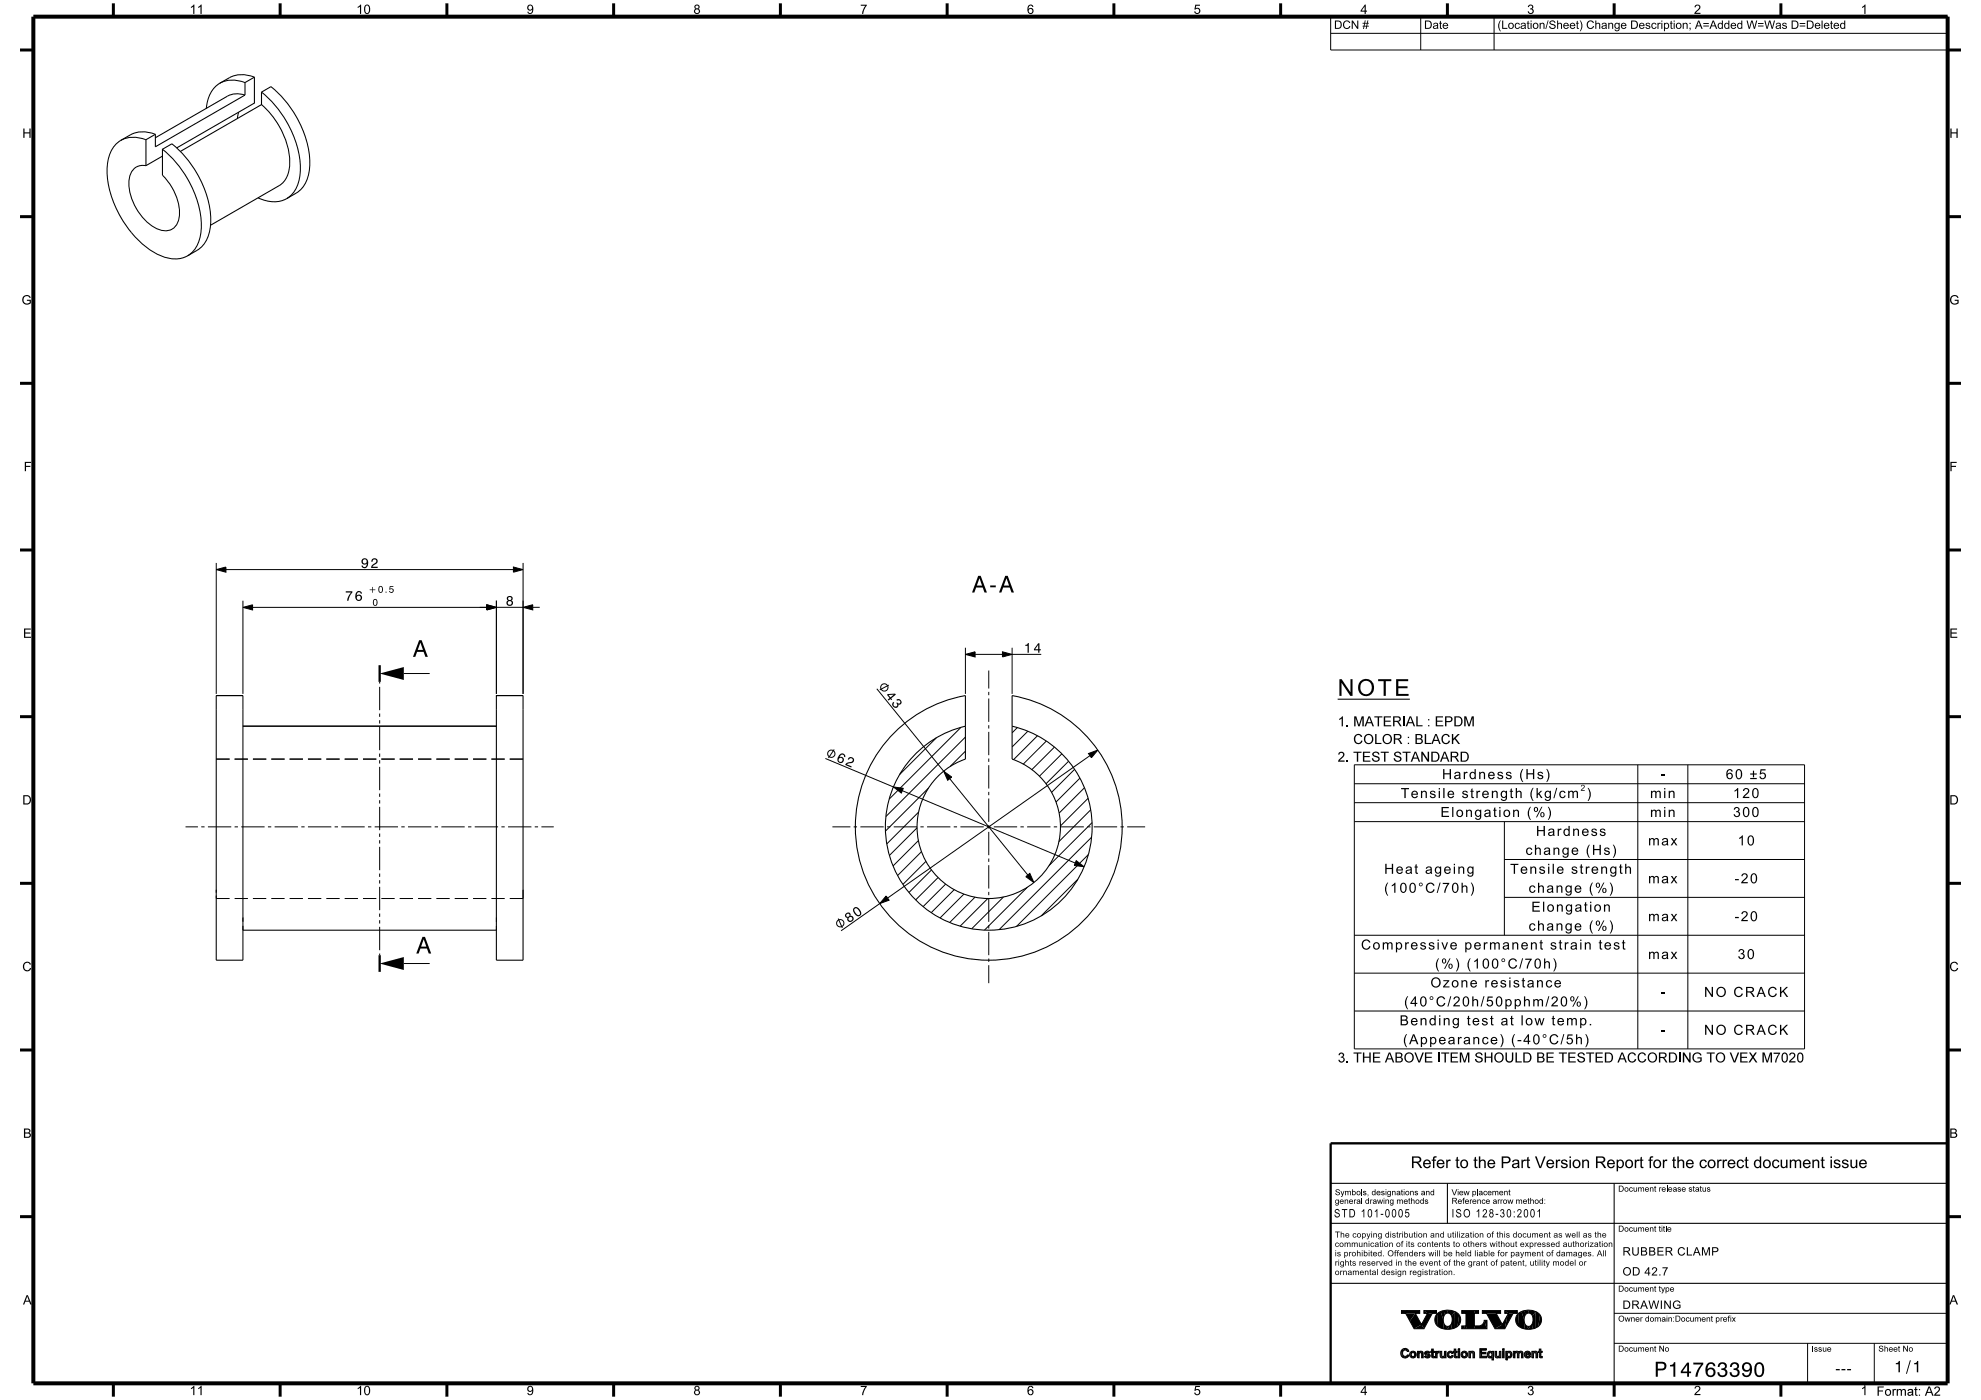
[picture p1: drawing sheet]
<svg xmlns="http://www.w3.org/2000/svg" width="594mm" height="420mm" viewBox="0 0 594 420" stroke-linecap="round" stroke-linejoin="round" font-family="sans-serif">
<g fill="#000">
<path d="M64.8 170.9l2.9-.8v1.6zM153.9 170.1l2.9 .8-2.9 .8zM72.8 182.2l2.9-.8v1.6zM145.9 181.4l2.9 .8-2.9 .8zM156.8 182.2l2.9-.8v1.6zM289.5 196.3l2.9-.8v1.6zM300.6 195.5l2.9 .8-2.9 .8zM113.8 202.1l7.3-2v3.9zM267.9 236.1l3 .4-.6 1.4zM282.9 231.4l2.5 1.7-1.2 1zM326.4 226.1l2.8-1.1-1.9 2.3zM322.7 258.2l2.4 1.8-3-.4z"/>
<path d="M265.7 268.8l.9 1.3-2.8 1zM307.6 263l1.2-1 1.2 2.8zM113.8 289.1l7.3-2v3.9zM421.5 394h2.9l-1.7 2.3zM427 393.2l1 .8h-1zM438.3 397.8v.8zM449.5 395.7l1 1.7zM451.2 393.2l1.1 .8h-1.1zM422.3 405.1l.1 .3zM429 405.4v.3zM429.3 404.7v.7zM429.8 405.4v.3z"/>
<path d="M430.2 405.4v.3zM432.3 406.7l.2 .7-.3-.1zM434.5 405.4l.4-.1-.2 .5zM435.8 405.4v.3zM436.1 404.7v.7zM436.5 405.4v.3zM436.9 405.4v.3zM447.4 405.4v.2zM448.8 406.7l.1 .7-.2-.1zM452 406.4l-.1 1.6zM452 407.2v.8zM452 405.4v.2z"/>
<path d="M454.2 406.5v.8zM457.1 405.9v.9zM457.6 405.4l.4-.1-.3 .5zM458.9 406.1l.1 .4zM461.3 405.4v.3zM461.6 404.7v.7zM462 405.4v.3zM462.4 405.4v.3z"/>
<path d="M420.2 393.2v.8z" fill-rule="evenodd"/>
<path d="M424.4 394l1.8 3.4-2.2 1.2-1.3-2.3z" fill-rule="evenodd"/>
<path d="M420.2 393.2h5.5v.8h-5.5z" fill-rule="evenodd"/>
<path d="M425.9 396.7l.3 .7z" fill-rule="evenodd"/>
<path d="M424 398.6l2.2-1.3 .8 1.3z" fill-rule="evenodd"/>
<path d="M428 394h1.5l-2.5 4.6-.8-1.3z" fill-rule="evenodd"/>
<path d="M431.2 393.9l-.3 3.8a2.6 2.6 0 0 1 .3-3.8z" fill-rule="evenodd"/>
<path d="M427 393.2h3.7v.8h-2.7z" fill-rule="evenodd"/>
<path d="M431.2 393.9l.8-.5 .8 2.5 .1 2.8-1-.3-1-.7z" fill-rule="evenodd"/>
<path d="M432 393.4l.9-.2 .2 1.3-.3 1.4z" fill-rule="evenodd"/>
<path d="M432.8 396.6l1.3 2.2-1.2-.1z" fill-rule="evenodd"/>
<path d="M433.6 397.8h.9l-.4 1z" fill-rule="evenodd"/>
<path d="M432.9 393.2l1.2-.1v.8l-1 .6z" fill-rule="evenodd"/>
<path d="M434.1 393.1l2.1 .3-.9 1.4a1.26 1.26 0 0 0-1.2-.9z" fill-rule="evenodd"/>
<path d="M436.2 393.4l.1 5-1 .3-.2-1.4 .3-1.4-.1-1.1z" fill-rule="evenodd"/>
<path d="M434.5 397.8l.6-.5 .2 1.4-1.2 .1z" fill-rule="evenodd"/>
<path d="M436.2 393.4l1.3 1.1-.5 3.4-.7 .5z" fill-rule="evenodd"/>
<path d="M437.5 394.5a2.6 2.6 0 0 1-.5 3.4z" fill-rule="evenodd"/>
<path d="M438.3 397.8h.9l-.3 .8h-.6z" fill-rule="evenodd"/>
<path d="M439.2 397.8h.4l.1 .8h-.8z" fill-rule="evenodd"/>
<path d="M438.3 393.2h3.7l.1 5.4h-2.4l-.1-4.6h-1.3z" fill-rule="evenodd"/>
<path d="M442 393.2h1.3v.8h-1.2z" fill-rule="evenodd"/>
<path d="M444.5 393.2v.8z" fill-rule="evenodd"/>
<path d="M442.1 397.8a2.45 2.45 0 0 0 2.7-.8l.2-.9 .8 2.5h-3.7z" fill-rule="evenodd"/>
<path d="M445 396.1h.9v2.5z" fill-rule="evenodd"/>
<path d="M445.7 394h2.9l1.9 3.4-2.2 1.2z" fill-rule="evenodd"/>
<path d="M444.5 393.2h5.4v.8h-5.4z" fill-rule="evenodd"/>
<path d="M450.1 396.7l.4 .7z" fill-rule="evenodd"/>
<path d="M452 394.5l-.8 4.1h-2.9l2.2-1.2z" fill-rule="evenodd"/>
<path d="M452.3 394h1.4l-2.5 4.6z" fill-rule="evenodd"/>
<path d="M455.4 393.9l-.3 3.8a2.6 2.6 0 0 1 .3-3.8z" fill-rule="evenodd"/>
<path d="M451.2 393.2h3.8v.8h-2.7z" fill-rule="evenodd"/>
<path d="M455.4 393.9l.8-.5 .8 2.5 .2 2.8-1-.3-1.1-.7z" fill-rule="evenodd"/>
<path d="M456.2 393.4l1-.2 .2 1.3-.4 1.4z" fill-rule="evenodd"/>
<path d="M457.1 396.6l1.3 2.2-1.2-.1z" fill-rule="evenodd"/>
<path d="M457.9 397.8h.8l-.3 1z" fill-rule="evenodd"/>
<path d="M457.2 393.2l1.1-.1 .1 .8-1 .6z" fill-rule="evenodd"/>
<path d="M458.3 393.1l2.2 .3-1 1.4a1.26 1.26 0 0 0-1.1-.9z" fill-rule="evenodd"/>
<path d="M460.5 393.4v5l-1 .3-.2-1.4 .4-1.4-.2-1.1z" fill-rule="evenodd"/>
<path d="M458.7 397.8l.6-.5 .2 1.4-1.1 .1z" fill-rule="evenodd"/>
<path d="M460.5 393.4l1.3 1.1-.5 3.4-.8 .5z" fill-rule="evenodd"/>
<path d="M461.8 394.5a2.6 2.6 0 0 1-.5 3.4z" fill-rule="evenodd"/>
<path d="M420.1 405.3l.3 1.7-.4-1z" fill-rule="evenodd"/>
<path d="M420.4 404.9l.4-.3-.4 2.4-.3-1.7z" fill-rule="evenodd"/>
<path d="M420.8 404.6l.1 .5-.2 .3z" fill-rule="evenodd"/>
<path d="M420.6 406.2l.7 1.2-.9-.4z" fill-rule="evenodd"/>
<path d="M420.9 406.8l.4 .1 .6-.2v.6l-.6 .1z" fill-rule="evenodd"/>
<path d="M420.8 404.6h.9l-.8 .5z" fill-rule="evenodd"/>
<path d="M421.7 404.6l.3 .1v.7l-.7-.4z" fill-rule="evenodd"/>
<path d="M422.1 406.4l.4 .2-.3 .4z" fill-rule="evenodd"/>
<path d="M422 404.7l.3 .7h-.3z" fill-rule="evenodd"/>
<path d="M422 406.4l.2 .6-.3 .3z" fill-rule="evenodd"/>
<path d="M422.3 405.1l.1 .3z" fill-rule="evenodd"/>
<path d="M423 405.6v1.5a1.11 1.11 0 0 1 0-1.5z" fill-rule="evenodd"/>
<path d="M423 405.6l.7-.3-.5 1.1z" fill-rule="evenodd"/>
<path d="M423 405.6l.7 1.8-.7-.3z" fill-rule="evenodd"/>
<path d="M423.4 406.9h.6l.2-.5 .2 .7-.7 .3z" fill-rule="evenodd"/>
<path d="M423.7 405.3l.7 .3-.3 .5-.2-.3h-.5z" fill-rule="evenodd"/>
<path d="M424.4 405.6a1.12 1.12 0 0 1 0 1.5l-.3-1z" fill-rule="evenodd"/>
<path d="M425 405.4v1.9z" fill-rule="evenodd"/>
<path d="M425 405.4l.3 1.9h-.3z" fill-rule="evenodd"/>
<path d="M425.1 405.4h.4v1.9h-.2z" fill-rule="evenodd"/>
<path d="M425.5 405.4v1.9z" fill-rule="evenodd"/>
<path d="M425.5 405.4v1.9z" fill-rule="evenodd"/>
<path d="M425.7 405.5l-.2 1z" fill-rule="evenodd"/>
<path d="M425.7 405.5l.4-.2v.6l-.5 .1z" fill-rule="evenodd"/>
<path d="M426.4 405.4l.3 .4v1.5h-.4z" fill-rule="evenodd"/>
<path d="M426.1 405.3l.3 .1-.1 1.9z" fill-rule="evenodd"/>
<path d="M426.7 406.2v1.1z" fill-rule="evenodd"/>
<path d="M426.7 405.8v1.5z" fill-rule="evenodd"/>
<path d="M427.2 405.7l.1 .7z" fill-rule="evenodd"/>
<path d="M427.1 407l.3-.2-.1 .4z" fill-rule="evenodd"/>
<path d="M427.4 406.8l.6 .6-.7-.2z" fill-rule="evenodd"/>
<path d="M427.2 405.7l.8-.4-.4 .6 .1 .6-.4-.1z" fill-rule="evenodd"/>
<path d="M427.6 406.9l.6 .1 .2-.2 .1 .5-.5 .1z" fill-rule="evenodd"/>
<path d="M427.6 405.9l.4 .2 .1 .5-.4-.1z" fill-rule="evenodd"/>
<path d="M428 405.3v.4l-.3 .1z" fill-rule="evenodd"/>
<path d="M428 405.3l.5 .2v.5l-.5-.3z" fill-rule="evenodd"/>
<path d="M428 406.1l.5 .1v1.1z" fill-rule="evenodd"/>
<path d="M428.5 405.5l.2 .3-.2 .2z" fill-rule="evenodd"/>
<path d="M428.5 406.2l.4 .5-.4 .6z" fill-rule="evenodd"/>
<path d="M428.6 405.6l.2 .2z" fill-rule="evenodd"/>
<path d="M429 405.4h.3v.3z" fill-rule="evenodd"/>
<path d="M429 405.4l.1 .3z" fill-rule="evenodd"/>
<path d="M429.3 404.7v1z" fill-rule="evenodd"/>
<path d="M429.3 404.7l.1 2.5z" fill-rule="evenodd"/>
<path d="M429.3 404.7v2.3z" fill-rule="evenodd"/>
<path d="M429.3 404.7h.4l.1 2.7-.4-.2z" fill-rule="evenodd"/>
<path d="M429.8 406.6v.8z" fill-rule="evenodd"/>
<path d="M429.7 404.7l.1 2.7z" fill-rule="evenodd"/>
<path d="M429.8 405.4l.2 .3h-.2z" fill-rule="evenodd"/>
<path d="M429.8 405.4h.3v.3z" fill-rule="evenodd"/>
<path d="M430.1 405.4l.1 .3z" fill-rule="evenodd"/>
<path d="M429.9 406.9h.3v.4l-.4 .1z" fill-rule="evenodd"/>
<path d="M430.5 405.4v1.9z" fill-rule="evenodd"/>
<path d="M430.5 405.4l.2 1.9h-.2z" fill-rule="evenodd"/>
<path d="M430.5 405.4h.4v1.9h-.2z" fill-rule="evenodd"/>
<path d="M430.9 405.4v1.9z" fill-rule="evenodd"/>
<path d="M430.9 405.4v1.9z" fill-rule="evenodd"/>
<path d="M431 405.5l-.1 1.1z" fill-rule="evenodd"/>
<path d="M431.5 405.4v.4l-.2 .1z" fill-rule="evenodd"/>
<path d="M431 405.5l.5-.1-.6 .9z" fill-rule="evenodd"/>
<path d="M431.8 405.4v1.1z" fill-rule="evenodd"/>
<path d="M431.8 405.4l.2 1.8z" fill-rule="evenodd"/>
<path d="M431.9 405.4h.4l-.1 1.9-.2-.1z" fill-rule="evenodd"/>
<path d="M432.3 405.4l-.1 1.9z" fill-rule="evenodd"/>
<path d="M432.3 406.7l.6 .2 .2-.7v.9l-.2 .2-.4 .1z" fill-rule="evenodd"/>
<path d="M433.1 405.4v1.9z" fill-rule="evenodd"/>
<path d="M433.1 405.4l.3 1.9h-.3z" fill-rule="evenodd"/>
<path d="M433.2 405.4h.3v1.9h-.1z" fill-rule="evenodd"/>
<path d="M433.5 405.4l.1 1.9z" fill-rule="evenodd"/>
<path d="M433.6 405.4v1.9z" fill-rule="evenodd"/>
<path d="M434.2 405.6v1.5a1.12 1.12 0 0 1 0-1.5z" fill-rule="evenodd"/>
<path d="M434.4 406.4l.2 .5 .7-.1-.1 .6-.7-.1z" fill-rule="evenodd"/>
<path d="M434.2 405.6l.3-.2 .2 .4-.3 .6 .1 .9-.3-.2z" fill-rule="evenodd"/>
<path d="M434.9 405.3l.4 .1v.7l-.2-.3h-.4z" fill-rule="evenodd"/>
<path d="M435.4 406.6l.3 .2-.2 .4z" fill-rule="evenodd"/>
<path d="M435.4 406.6l.1 .6-.3 .2z" fill-rule="evenodd"/>
<path d="M435.3 405.4l.4 .5-.4 .2z" fill-rule="evenodd"/>
<path d="M435.6 405.6l.1 .3z" fill-rule="evenodd"/>
<path d="M435.8 405.4h.2v.3z" fill-rule="evenodd"/>
<path d="M435.8 405.4v.3z" fill-rule="evenodd"/>
<path d="M436.1 404.7l-.1 1z" fill-rule="evenodd"/>
<path d="M436.1 404.7v2.5z" fill-rule="evenodd"/>
<path d="M436.1 404.7v2.3z" fill-rule="evenodd"/>
<path d="M436.1 404.7h.4v2.7l-.4-.2z" fill-rule="evenodd"/>
<path d="M436.5 406.6l.1 .8z" fill-rule="evenodd"/>
<path d="M436.5 404.7v2.7z" fill-rule="evenodd"/>
<path d="M436.5 405.4l.2 .3h-.2z" fill-rule="evenodd"/>
<path d="M436.6 405.4h.3v.3z" fill-rule="evenodd"/>
<path d="M436.6 406.9h.3v.4l-.3 .1z" fill-rule="evenodd"/>
<path d="M436.9 405.4v.3z" fill-rule="evenodd"/>
<path d="M437.2 405.4h.5v1.9h-.5z" fill-rule="evenodd"/>
<path d="M438.4 405.6v1.5a1.11 1.11 0 0 1 0-1.5z" fill-rule="evenodd"/>
<path d="M438.4 405.6l.7-.3-.5 1.1z" fill-rule="evenodd"/>
<path d="M438.4 405.6l.7 1.8-.7-.3z" fill-rule="evenodd"/>
<path d="M438.8 406.9h.6l.2-.5 .2 .7-.7 .3z" fill-rule="evenodd"/>
<path d="M439.1 405.3l.7 .3-.3 .5-.2-.3h-.5z" fill-rule="evenodd"/>
<path d="M439.8 405.6a1.12 1.12 0 0 1 0 1.5l-.3-1z" fill-rule="evenodd"/>
<path d="M440.4 405.4v1.9z" fill-rule="evenodd"/>
<path d="M440.4 405.4l.3 1.9h-.3z" fill-rule="evenodd"/>
<path d="M440.5 405.4h.4v1.9h-.2z" fill-rule="evenodd"/>
<path d="M440.9 405.4v1.9z" fill-rule="evenodd"/>
<path d="M440.9 405.4v1.9z" fill-rule="evenodd"/>
<path d="M441.1 405.5l-.2 1z" fill-rule="evenodd"/>
<path d="M441.1 405.5l.4-.2v.6l-.5 .1z" fill-rule="evenodd"/>
<path d="M441.8 405.4l.3 .4v1.5h-.4z" fill-rule="evenodd"/>
<path d="M441.5 405.3l.3 .1-.1 1.9z" fill-rule="evenodd"/>
<path d="M442.1 406.2v1.1z" fill-rule="evenodd"/>
<path d="M442.1 405.8v1.5z" fill-rule="evenodd"/>
<path d="M444.2 405.1v1.8h1.6v.4h-2.1z" fill-rule="evenodd"/>
<path d="M443.7 404.6h2v.5h-1.5l-.5 2.2z" fill-rule="evenodd"/>
<path d="M446.2 405.6l.2-.1-.1 1.8-.3-.9z" fill-rule="evenodd"/>
<path d="M446.5 406.6l.4 .4 .4-.3 .1 .5-.8 .2z" fill-rule="evenodd"/>
<path d="M446.4 405.5l.4-.2 .1 .5-.4 .2 .1 1.4-.3-.1z" fill-rule="evenodd"/>
<path d="M446.8 405.3l.3 .1v.4z" fill-rule="evenodd"/>
<path d="M447.1 405.4l.3 .2-.1 .5-.2-.3z" fill-rule="evenodd"/>
<path d="M447.4 406.4v1.6z" fill-rule="evenodd"/>
<path d="M447.4 405.4v1z" fill-rule="evenodd"/>
<path d="M447.4 405.4l.2 2.6h-.2z" fill-rule="evenodd"/>
<path d="M447.8 405.4v2.6z" fill-rule="evenodd"/>
<path d="M448.3 405.4v1.1z" fill-rule="evenodd"/>
<path d="M448.3 405.4l.1 1.8z" fill-rule="evenodd"/>
<path d="M448.3 405.4h.4v1.9l-.3-.1z" fill-rule="evenodd"/>
<path d="M448.7 405.4v1.9z" fill-rule="evenodd"/>
<path d="M448.8 406.7l.6 .2 .2-.7v.9l-.2 .2-.5 .1z" fill-rule="evenodd"/>
<path d="M449.6 405.4v1.9z" fill-rule="evenodd"/>
<path d="M449.6 405.4l.2 1.9h-.2z" fill-rule="evenodd"/>
<path d="M449.7 405.4h.3v1.9h-.2z" fill-rule="evenodd"/>
<path d="M450 405.4v1.9z" fill-rule="evenodd"/>
<path d="M450 405.4v1.9z" fill-rule="evenodd"/>
<path d="M450.6 405.4h.4v1.9h-.4z" fill-rule="evenodd"/>
<path d="M451.5 405.4v2.6z" fill-rule="evenodd"/>
<path d="M451.6 405.4h.3v2.6h-.3z" fill-rule="evenodd"/>
<path d="M451.9 405.4l.1 .2 .1-.2v.5l-.2 2.1z" fill-rule="evenodd"/>
<path d="M452 407.2v.8z" fill-rule="evenodd"/>
<path d="M452 406.4l.2 .5v.4l-.2-.1v.8z" fill-rule="evenodd"/>
<path d="M452.1 405.4l.4-.1-.4 .6z" fill-rule="evenodd"/>
<path d="M452.2 406.9h.4l.3 .4h-.7z" fill-rule="evenodd"/>
<path d="M452.9 406.4l.2 .7-.2 .2-.3-.4z" fill-rule="evenodd"/>
<path d="M453 405.5l.2 .2a1.23 1.23 0 0 1-.1 1.4l-.2-.7z" fill-rule="evenodd"/>
<path d="M452.5 405.3l.5 .2-.1 .9-.1-.5-.5-.1z" fill-rule="evenodd"/>
<path d="M453.8 405.4v1.9z" fill-rule="evenodd"/>
<path d="M453.8 405.4l.2 1.9h-.2z" fill-rule="evenodd"/>
<path d="M453.9 405.4h.3v1.9h-.2z" fill-rule="evenodd"/>
<path d="M454.2 405.4v1.9z" fill-rule="evenodd"/>
<path d="M454.2 405.6l.2-.1-.2 1.8z" fill-rule="evenodd"/>
<path d="M454.2 405.4v1.9z" fill-rule="evenodd"/>
<path d="M454.4 405.5l.5-.2v.5l-.6 .2z" fill-rule="evenodd"/>
<path d="M455 405.4l.4 .2v1.7h-.4z" fill-rule="evenodd"/>
<path d="M454.9 405.3l.1 .1v1.9z" fill-rule="evenodd"/>
<path d="M455.4 405.6l.2-.1-.2 1.8z" fill-rule="evenodd"/>
<path d="M455.5 406.4l-.1 .9z" fill-rule="evenodd"/>
<path d="M455.5 406.4v.9z" fill-rule="evenodd"/>
<path d="M455.6 405.5l.4-.2v.5l-.4 .2z" fill-rule="evenodd"/>
<path d="M456 405.3l.3 .1-.1 1.9z" fill-rule="evenodd"/>
<path d="M456.7 406.1v1.2z" fill-rule="evenodd"/>
<path d="M456.3 405.4l.4 .4v1.5h-.5z" fill-rule="evenodd"/>
<path d="M457.3 405.6l.3 1.7-.5-.5z" fill-rule="evenodd"/>
<path d="M457.6 406.1l.7 .4h-.8z" fill-rule="evenodd"/>
<path d="M457.7 406.1h.8l.2 .4z" fill-rule="evenodd"/>
<path d="M457.3 405.6l.3-.2v.5a.62 .62 0 0 0 0 .8 .62 .62 0 0 0 .8 .2v.5l-.8-.1z" fill-rule="evenodd"/>
<path d="M458 405.3l.4 .1-.1 .4h-.6z" fill-rule="evenodd"/>
<path d="M458.6 406.7v.6l-.2 .1z" fill-rule="evenodd"/>
<path d="M458.6 406.7l.4 .2-.4 .4z" fill-rule="evenodd"/>
<path d="M458.4 405.4l.4 .3 .2 .8-.5-.4z" fill-rule="evenodd"/>
<path d="M459.3 405.4v1.9z" fill-rule="evenodd"/>
<path d="M459.3 405.4l.3 1.9h-.3z" fill-rule="evenodd"/>
<path d="M459.4 405.4h.4v1.9h-.2z" fill-rule="evenodd"/>
<path d="M459.8 405.4v1.9z" fill-rule="evenodd"/>
<path d="M459.8 405.4v1.9z" fill-rule="evenodd"/>
<path d="M460 405.5l-.2 1z" fill-rule="evenodd"/>
<path d="M460 405.5l.4-.2v.6l-.5 .1z" fill-rule="evenodd"/>
<path d="M460.7 405.4l.3 .4v1.5h-.4z" fill-rule="evenodd"/>
<path d="M460.4 405.3l.3 .1-.1 1.9z" fill-rule="evenodd"/>
<path d="M461 406.2v1.1z" fill-rule="evenodd"/>
<path d="M461 405.8v1.5z" fill-rule="evenodd"/>
<path d="M461.3 405.4h.2v.3z" fill-rule="evenodd"/>
<path d="M461.3 405.4l.1 .3z" fill-rule="evenodd"/>
<path d="M461.6 404.7l-.1 1z" fill-rule="evenodd"/>
<path d="M461.6 404.7l.1 2.5z" fill-rule="evenodd"/>
<path d="M461.6 404.7v2.3z" fill-rule="evenodd"/>
<path d="M461.6 404.7h.4v2.7l-.3-.2z" fill-rule="evenodd"/>
<path d="M462 406.6l.1 .8z" fill-rule="evenodd"/>
<path d="M462 404.7v2.7z" fill-rule="evenodd"/>
<path d="M462 405.4l.2 .3h-.2z" fill-rule="evenodd"/>
<path d="M462.1 405.4h.3v.3z" fill-rule="evenodd"/>
<path d="M462.1 406.9h.3v.4l-.3 .1z" fill-rule="evenodd"/>
<path d="M462.4 405.4v.3z" fill-rule="evenodd"/>
<circle cx="437.5" cy="404.9" r=".29"/>
<circle cx="450.8" cy="404.9" r=".29"/>
</g>
<g fill="none" stroke="#000" stroke-width=".3">
<path d="M399 5h185v10h-185zM399 10h185M426 5v10M448 5v10M64.8 168.9v39.3M64.8 170.9l2.9-.8v1.6zM67.7 170.9h86.2M153.9 170.1l2.9 .8-2.9 .8zM156.8 168.9v39.3M72.8 180.2v28M72.8 182.2l2.9-.8v1.6zM75.7 182.2h70.2"/>
<path d="M145.9 181.4l2.9 .8-2.9 .8zM148.8 180.2v28M148.8 182.2h8M156.8 182.2l2.9-.8v1.6zM159.7 182.2h2.1M289.5 194.3v13.9M289.5 196.3l2.9-.8v1.6zM292.4 196.3h8.2M300.6 195.5l2.9 .8-2.9 .8zM303.5 194.3v13.9M303.5 196.3h8.7M113.8 204.6v.5"/>
<path d="M113.8 206.1v7M113.8 214.1v1M113.8 216.1v1M113.8 218.1v7M121.1 202.1h7.7M262.9 206.6l20 24.8M266.5 205.5l-2.7 1.4M288.2 218.2l-21.6 21.5M296.5 201.2v5.4M296.5 207.6v1M296.5 209.6v7M296.5 217.6v1"/>
<path d="M296.5 219.6v7M305.1 218.3l-1.6 1.5M308.2 219.4l-4.7 4.7M64.8 227.7h4M70.3 227.7h4M75.8 227.7h4M81.3 227.7h4M86.8 227.7h4M92.3 227.7h4M97.8 227.7h4M103.3 227.7h4M108.8 227.7h4"/>
<path d="M113.8 226.1v1M113.8 228.1v1M113.8 230.1v7M113.8 238.1v1M114.3 227.7h4M119.8 227.7h4M125.3 227.7h4M130.8 227.7h4M136.3 227.7h4M141.8 227.7h4M147.3 227.7h4M152.8 227.7h4"/>
<path d="M247.5 227.5l20.4 8.6M250.1 224.9l-1.7 2.5M267.9 236.1l3 .4-.6 1.4zM270.6 237.2l51.8 21.7M278.4 236.5l-12.9 12.8M280.8 221.3l-11.1 11.1M282.9 231.4l2.5 1.7-1.2 1zM284.8 233.6l23.4 28.9M289.5 225.4l-4.6 4.6M289.5 221.1l-23.9 23.9M296.5 227.6v1M296.5 229.6v7"/>
<path d="M296.5 237.6v1M296.5 239.6v7M311.1 220.7l-7.2 7.2M313.7 222.3l-6.9 6.9M316.2 224.1l-6.8 6.8M318.4 226.1l-6.7 6.8M320.4 228.4l-6.7 6.7M322.2 230.8l-6.9 6.9M323.8 233.4l-7.2 7.2M325.2 236.3l-7.6 7.6M326.3 239.5l-8.3 8.3M326.4 226.1l2.8-1.1-1.9 2.3z"/>
<path d="M326.8 226.7l-60.7 42.7M406.1 229.4h135v85.3h-135zM406.1 235.1h135M491.1 229.4v85.3M506.1 229.4v85.3M55.6 248.1h3.7M60.3 248.1h1M62.3 248.1h7M70.3 248.1h1M72.3 248.1h7M80.3 248.1h1M82.3 248.1h7"/>
<path d="M90.3 248.1h1M92.3 248.1h7M100.3 248.1h1M102.3 248.1h7M110.3 248.1h1M112.3 248.1h7M113.8 240.1v1M113.8 242.1v7M113.8 250.1v1M113.8 252.1v1M113.8 254.1v7M120.3 248.1h1"/>
<path d="M122.3 248.1h7M130.3 248.1h1M132.3 248.1h7M140.3 248.1h1M142.3 248.1h7M150.3 248.1h1M152.3 248.1h7M160.3 248.1h1M162.3 248.1h3.7M249.6 248.1h5.4M256 248.1h1M258 248.1h7"/>
<path d="M266 248.1h1M268 248.1h7M275 248.3l-8.3 8.3M275.4 252.2l-7.6 7.6M275.4 243.6l-9.5 9.6M276 248.1h1M276.3 255.5l-7.2 7.2M277.6 258.4l-6.9 6.9M278 248.1h7M286 248.1h1M288 248.1h7M296 248.1h1"/>
<path d="M296.5 247.6v1M296.5 249.6v7M296.5 257.6v1M296.5 259.6v7M298 248.1h7M306 248.1h1M308 248.1h7M316 248.1h1M318 248.1h7M322.7 258.2l2.4 1.8-3-.4zM326 248.1h1M326.3 256.4l-21.5 21.5"/>
<path d="M327 242.9l-9.5 9.6M327.3 251.2l-27.7 27.7M327.4 246.8l-12.8 12.9M328 248.1h7M336 248.1h1M338 248.1h5.4M406.1 240.8h135M406.1 246.5h135M451.1 257.8h90M451.1 246.5v34.1M64.8 266.9v.9M64.8 268.7v.9h4"/>
<path d="M70.3 269.6h4M72.8 275.3v1.2M72.8 277.8v1.3M75.8 269.6h4M81.3 269.6h4M86.8 269.6h4M92.3 269.6h4M97.8 269.6h4M103.3 269.6h4M108.8 269.6h4M113.8 262.1v1M113.8 264.1v1"/>
<path d="M113.8 266.1v7M113.8 274.1v1M113.8 276.1v1M113.8 278.1v7M114.3 269.6h4M119.8 269.6h4M125.3 269.6h4M130.8 269.6h4M136.3 269.6h4M141.8 269.6h4M147.3 269.6h4M148.8 275.3v1.2"/>
<path d="M148.8 277.8v1.3M152.8 269.6h4M251.3 275.6l1.3 2.8M263.8 271.1l-11.6 8.1M265.7 268.8l.9 1.3-2.8 1zM279.3 261l-6.8 6.8M281.3 263.3l-6.7 6.7M283.5 265.2l-6.7 6.8M286.1 266.9l-6.9 6.9M289 268.2l-7.1 7.2M292.4 269.2l-7.6 7.6M296.2 269.6l-8.3 8.2"/>
<path d="M296.5 267.6v1M296.5 269.6v7M296.5 277.6v1M296.5 279.6v7M300.9 269.1l-9.5 9.5M307.6 263l1.2-1 1.2 2.8zM308.1 266.2l-12.9 12.8M323.2 263.8l-11 11M451.1 269.2h90M113.8 286.1v.5M121.1 289.1h7.7M296.5 287.6v1"/>
<path d="M296.5 289.6v5.3M406.1 280.6h135M406.1 291.9h135M406.1 303.3h135M420.2 393.2h5.5v.8h-1.3l1.8 3.4 1.8-3.4h-1v-.8h3.7v.8h-1.2l-2.5 4.6h-3l-2.5-4.6h-1.3zM422 393.2l-.9 .8M425.7 396.5l-1.8 1.9M429.1 393.2l-1.3 1.2M431.2 393.9a5 5 0 0 1 6.4 .6 2.73 2.73 0 0 1-2.2 4.2 4.6 4.6 0 0 1-4.9-1.5l-.3-1.3a2.48 2.48 0 0 1 1-2zM433.2 394.4l.9-.5a2.2 2.2 0 0 1 1.4 1.9 2.2 2.2 0 0 1-1.1 2.1h-.3a2.2 2.2 0 0 1-.9-3.5zM438.3 393.2h5v.8h-1.2v3.8l1.9-.1 .6-.5 .4-1.1h.9v2.5h-7.6v-.8h1.3v-3.8h-1.3zM442.1 395v3.6"/>
<path d="M444.5 393.2h5.4v.8h-1.3l1.9 3.4 1.8-3.4h-1.1v-.8h3.8v.8h-1.3l-2.5 4.6h-2.9l-2.6-4.6h-1.2zM455.5 393.9a5 5 0 0 1 6.3 .6 2.73 2.73 0 0 1-2.1 4.2 4.6 4.6 0 0 1-4.9-1.5l-.3-1.3a2.51 2.51 0 0 1 1-2zM457.4 394.4l1-.5a2.2 2.2 0 0 1 1.4 1.9 2.2 2.2 0 0 1-1.2 2.1h-.3a2.2 2.2 0 0 1-.9-3.5zM484 394h100M420.2 405.1a1.21 1.21 0 0 1 1.2-.6 1.21 1.21 0 0 1 1 .9h-.4a.81 .81 0 0 0-1.1-.3 .81 .81 0 0 0-.3 1.1 .74 .74 0 0 0 .6 .7 .74 .74 0 0 0 .8-.5l.4 .2a1.26 1.26 0 0 1-1.4 .8 1.26 1.26 0 0 1-1-1.4zM425 405.4h.5v.2a.75 .75 0 0 1 1-.1 .75 .75 0 0 1 .2 1v.8h-.4v-1.2a.43 .43 0 0 0-.6-.2 .43 .43 0 0 0-.2 .6v.8h-.5zM427.3 405.6l.9-.2 .6 .4-.3 .2a.4 .4 0 0 0-.5-.3 .4 .4 0 0 0-.3 .3l.1 .1a.85 .85 0 0 1 1 .8 1.04 1.04 0 0 1-1.7 .1l.3-.2a.5 .5 0 0 0 .5 .3 .5 .5 0 0 0 .4-.4l-.6-.2a.56 .56 0 0 1-.5-.3 .56 .56 0 0 1 .1-.6zM429.3 404.7h.5v.7h.4v.3h-.4v1.2h.4v.4a.69 .69 0 0 1-.9-.1 .69 .69 0 0 1 0-.9v-.6h-.3v-.3h.3zM430.5 405.4h.4v.3l.6-.3v.4a1.08 1.08 0 0 0-.6 1.5h-.4zM431.8 405.4h.5v1.3l.4 .3 .4-.4v-1.2h.5v1.9h-.5v-.2l-.2 .2a.82 .82 0 0 1-1-.1 .82 .82 0 0 1-.1-1.1zM434.1 405.7a.9 .9 0 0 1 1.6 .2l-.4 .2-.1-.2a.56 .56 0 0 0-.8 .4 .56 .56 0 0 0 .7 .6l.3-.3 .3 .2a.97 .97 0 0 1-1.4 .4 .97 .97 0 0 1-.2-1.5zM436.1 404.7h.4v.7h.4v.3h-.4v1.2h.4v.4a.69 .69 0 0 1-.8-.1 .69 .69 0 0 1 0-.9v-.6h-.3v-.3h.3z"/>
<path d="M437.2 405.4h.5v1.9h-.5zM440.4 405.4h.5v.2a.75 .75 0 0 1 1-.1 .75 .75 0 0 1 .2 1v.8h-.4v-1.2l-.5-.3-.3 .3v1.2h-.5zM443.7 404.6h2v.5h-1.5v.6h1.4v.4h-1.4v.8h1.6v.4h-2.1zM446.3 405.5l.4-.1 .7 .2v-.2h.4v2.6h-.4v-.8a.98 .98 0 0 1-1.4-.3 .98 .98 0 0 1 .3-1.4zM447.8 405.4v2.6M448.3 405.4h.4l.1 1.3 .3 .3 .5-.4v-1.2h.4v1.9h-.4v-.2l-.2 .2a.82 .82 0 0 1-1-.1 .82 .82 0 0 1-.1-1.1zM450.6 405.4h.4v1.9h-.4zM451.5 405.4h.5v.2a.93 .93 0 0 1 1.4 .8 .93 .93 0 0 1-1.4 .8v.8h-.5zM451.6 405.4v2.6M452.1 405.9a.5 .5 0 0 1 .7 .1 .5 .5 0 0 1-.1 .7 .5 .5 0 0 1-.7-.2zM453.8 405.4h.4v.2l.6-.3 .6 .3a.76 .76 0 0 1 1-.1 .76 .76 0 0 1 .3 1v.8h-.5v-1.3l-.3-.2a1.31 1.31 0 0 0-.4 1.5h-.5v-1.3a.45 .45 0 0 0-.7-.1 .45 .45 0 0 0-.1 .6v.8h-.4zM457.3 405.6a.98 .98 0 0 1 1.2-.2 .98 .98 0 0 1 .5 1.1h-1.5a.56 .56 0 0 0 .5 .4 .56 .56 0 0 0 .6-.2l.3 .2a1.04 1.04 0 0 1-1.5 .3 1.04 1.04 0 0 1-.1-1.6z"/>
<path d="M457.7 405.8h.5l.3 .3h-.9zM459.3 405.4h.5v.2a.75 .75 0 0 1 1-.1 .75 .75 0 0 1 .2 1v.8h-.4v-1.2a.43 .43 0 0 0-.6-.2 .43 .43 0 0 0-.2 .6v.8h-.5zM461.6 404.7h.4v.7h.4v.3h-.4l.1 1.2h.3v.4a.69 .69 0 0 1-.8-.1 .69 .69 0 0 1 0-.9v-.6h-.3v-.3h.3zM484 403h100M542 403v12M559 415.6h.1M559 415h.1M562 403v12"/>
<circle cx="265.2" cy="206.2" r="1.1"/>
<circle cx="249.3" cy="226.1" r="1.1"/>
<circle cx="252" cy="277" r="1.1"/>
<circle cx="423.6" cy="406.4" r="1.02"/>
<circle cx="423.7" cy="406.4" r=".53"/>
<circle cx="437.4" cy="404.9" r=".28"/>
<circle cx="439.1" cy="406.4" r="1.02"/>
<circle cx="439.1" cy="406.4" r=".53"/>
<circle cx="446.9" cy="406.3" r=".52"/>
<circle cx="450.7" cy="404.9" r=".28"/>
</g>
<g fill="#000">
<path d="M258.1 1.4h1.8l-.8 1.7-.3 1.1h-.3l.1-.6 .9-1.9h-1.4zM358.4 1.4h1.4v.3h-1.1l-.2 .8a.93 .93 0 0 1 1.3 .4 .93 .93 0 0 1-.6 1.3 .93 .93 0 0 1-1.1-.8h.3l.2 .4a.62 .62 0 0 0 .9-.2 .62 .62 0 0 0-.2-.8 .62 .62 0 0 0-.8 .1l-.4-.1zM458.3 1.6a.76 .76 0 0 1 1.2-.1 .76 .76 0 0 1-.1 1.2 .88 .88 0 0 1 0 1.5 .88 .88 0 0 1-1.3-.8h.3l.5 .5 .6-.3a.56 .56 0 0 0-.1-.6 .56 .56 0 0 0-.6-.2v-.3a.48 .48 0 0 0 .5-.1 .48 .48 0 0 0 .1-.5l-.5-.3-.4 .5h-.4zM508.3 1.6a.94 .94 0 0 1 1.5 .3 .94 .94 0 0 1-.7 1.4l-.6 .5h1.4v.4h-1.9l.2-.5 1.3-1.4v-.4l-.6-.3-.5 .6h-.3zM558.3 2.1l1.1-.7v2.8h-.4v-2.2l-.7 .4zM64.6 25.8l1.3-1 .1 .3a9.1 9.1 0 0 0-4 7.5l-.3-.2a10.3 10.3 0 0 1 2.9-6.6zM71.4 33.6l.3 .1-.4 1.9-.3-.1zM68.1 28.7a6.7 6.7 0 0 1 5.4-.3v.3a6.4 6.4 0 0 0-5.2 .3zM65.9 24.8a8.7 8.7 0 0 1 7.6-.2l-.1 .3a8.7 8.7 0 0 0-7.4 .2zM68.7 23.2a8.7 8.7 0 0 1 7.6-.2v.3a8.7 8.7 0 0 0-7.5 .2zM7 38.6h.4v1.1h1.4v-1.1h.4v2.8h-.4v-1.4h-1.4v1.4h-.4zM34.3 43.5l1.9-1.5 .1 .2a9.9 9.9 0 0 0-4 9.1 31.9 31.9 0 0 0 7.3 18.4l-.3 .3a32.1 32.1 0 0 1-7.4-18.8 11.8 11.8 0 0 1 2.4-7.7z"/>
<path d="M40.1 50.5l.7-.5 .1 .3a6.5 6.5 0 0 0-1.9 7.1 15.6 15.6 0 0 0 9.2 11.5 4.3 4.3 0 0 0 3.3-.3l.2 .3a6.7 6.7 0 0 1-7.5-2 15.8 15.8 0 0 1-5.5-14l.8-1.7zM40.8 50l1.4-.5h1.6v.4l-1.5-.1-1.4 .5zM36.2 42a8.7 8.7 0 0 1 7.6-.2l-.1 .3a8.7 8.7 0 0 0-7.4 .1zM39 40.3a8.7 8.7 0 0 1 7.6-.2v.3a8.7 8.7 0 0 0-7.5 .2zM77.4 59.2a9.1 9.1 0 0 0 8.5 .3l.1 .2a9.4 9.4 0 0 1-8.7-.2zM78.5 31.2a24.7 24.7 0 0 1 8.5 18.1 7.8 7.8 0 0 1-3.2 6.5l-.2-.2a8.3 8.3 0 0 0 3.1-8.4 25.1 25.1 0 0 0-8.4-15.7zM78.5 27.5a31.9 31.9 0 0 1 11.7 23 10.1 10.1 0 0 1-4.2 9.2l-.1-.2a9.9 9.9 0 0 0 4-9.1 31.8 31.8 0 0 0-11.6-22.6zM81.3 25.9a31.9 31.9 0 0 1 11.8 23 10.1 10.1 0 0 1-4.3 9.2l-.1-.3a9.9 9.9 0 0 0 4-9 31.8 31.8 0 0 0-11.5-22.7zM584.8 38.6h.4v1.1h1.4v-1.1h.4v2.8h-.4v-1.4h-1.4v1.4h-.4zM39.6 69.7a19.4 19.4 0 0 0 12.3 7.8 7.3 7.3 0 0 0 4.3-.9l.1 .3a9.7 9.7 0 0 1-9.4-.6l-2.5-1.6-2.6-2.1-2.5-2.6zM48.8 52.4a16.9 16.9 0 0 1 5.1 12.6 5.1 5.1 0 0 1-2.2 3.9l-.2-.3a6.5 6.5 0 0 0 1.9-7.2 17.8 17.8 0 0 0-4.8-8.7zM48.8 44.6a31.9 31.9 0 0 1 11.7 23 10.1 10.1 0 0 1-4.2 9.3l-.1-.3a9.9 9.9 0 0 0 4-9 31.8 31.8 0 0 0-11.6-22.7z"/>
<path d="M51.6 43a31.9 31.9 0 0 1 11.8 23 10.1 10.1 0 0 1-4.3 9.3l-.1-.3a9.9 9.9 0 0 0 4-9.1 31.8 31.8 0 0 0-11.5-22.6zM7.2 88.8a1.24 1.24 0 0 1 2 .5l-.3 .1a.92 .92 0 0 0-.9-.6 .92 .92 0 0 0-.9 .6 1.12 1.12 0 0 0 .3 1.5 1.12 1.12 0 0 0 1.5-.1v-.5h-.8v-.4h1.2v1.1a1.51 1.51 0 0 1-2.3 0 1.51 1.51 0 0 1 .2-2.2zM585.3 88.8a1.24 1.24 0 0 1 2 .5l-.4 .1a.92 .92 0 0 0-.9-.6 .92 .92 0 0 0-.8 .6 1.12 1.12 0 0 0 .3 1.5 1.12 1.12 0 0 0 1.4-.1v-.5h-.8v-.4h1.2v1.1a1.51 1.51 0 0 1-2.2 0 1.51 1.51 0 0 1 .2-2.2zM7.4 138.6h1.9v.3h-1.5v.9h1.3v.3h-1.3v1.3h-.4zM584.8 138.6h1.9v.3h-1.5v.9h1.3v.3h-1.3v1.3h-.4zM7.2 188.6h2v.3h-1.6v.8h1.5v.4h-1.5v.9h1.7v.4h-2.1zM584.8 188.6h2v.3h-1.6v.8h1.5v.4h-1.5v.9h1.7v.4h-2.1zM401.5 215.6l1.2-.7v3h-.4v-2.3l-.8 .4zM403.8 217.5h.4v.4h-.4zM406 214.9h.7l.8 2.6 .8-2.6h.6v3h-.4v-2.5l-.8 2.5h-.4l-.8-2.5v2.5h-.5zM412.1 214.9h2.4v.3h-1v2.7h-.4v-2.7h-1zM414.9 214.9h2.2v.3h-1.8v1h1.7v.3h-1.7v1.1h1.9v.3h-2.3z"/>
<path d="M424.7 214.9h.4v2.7h1.4v.3h-1.8zM430.5 214.9h2.2v.3h-1.8v1h1.6v.3h-1.6v1.1h1.9v.3h-2.3zM439 214.9h.7l.8 2.6 .8-2.6h.6v3h-.4v-2.5l-.8 2.5h-.4l-.8-2.5v2.5h-.5zM401.4 225.9a.99 .99 0 0 1 1.6 0 .99 .99 0 0 1-.5 1.5l-.8 .7h1.5v.4h-2l.3-.6 1.3-1.5-.1-.3-.6-.3-.3 .2-.2 .4-.3-.1zM403.8 228.1h.4v.4h-.4zM405.8 225.5h2.5v.3h-1v2.7h-.5v-2.7h-1zM406.2 220.7a1.24 1.24 0 0 1 1.3-.5 1.24 1.24 0 0 1 1 .8l-.5 .1a.92 .92 0 0 0-1.2-.5 .92 .92 0 0 0-.4 1.3 .88 .88 0 0 0 .7 1 .88 .88 0 0 0 1-.7l.4 .1a1.39 1.39 0 0 1-1.8 .8 1.39 1.39 0 0 1-.7-1.9zM408.7 225.5h2.1v.3h-1.7v1h1.6v.3h-1.6v1.1h1.8v.3h-2.2zM411.5 226a1.16 1.16 0 0 1 1.2-.5 1.16 1.16 0 0 1 .9 .8h-.4a.62 .62 0 0 0-.7-.5 .62 .62 0 0 0-.5 .7l.1 .1a1.66 1.66 0 0 1 1.6 1.2 1.23 1.23 0 0 1-1.3 .8 1.23 1.23 0 0 1-1.1-1.1h.5a.76 .76 0 0 0 .7 .7 .76 .76 0 0 0 .8-.6l-1.7-1zM412.3 220.2h.5v2.7h1.4v.3h-1.9zM414 225.5h2.4v.3h-1v2.7h-.4v-2.7h-1zM418.1 226a1.16 1.16 0 0 1 1.2-.5 1.16 1.16 0 0 1 .9 .8h-.4a.62 .62 0 0 0-.8-.5 .62 .62 0 0 0-.5 .7l.1 .1a1.66 1.66 0 0 1 1.7 1.2 1.22 1.22 0 0 1-1.4 .8 1.22 1.22 0 0 1-1-1.1h.4v.2a.85 .85 0 0 0 1.3 .4l.2-.5-1.7-1z"/>
<path d="M420.5 225.5h2.5v.3h-1v2.7h-.5v-2.7h-1zM426.2 225.5h.4l1.5 2.3v-2.3h.4v3h-.4l-1.5-2.2v2.2h-.4zM427.2 220.2h.4v2.7h1.5v.3h-1.9zM432.5 220.7a1.24 1.24 0 0 1 1.2-.5 1.24 1.24 0 0 1 1 .8l-.4 .1a.92 .92 0 0 0-1.3-.5 .92 .92 0 0 0-.4 1.3 .88 .88 0 0 0 .8 1 .88 .88 0 0 0 1-.7l.4 .1a1.39 1.39 0 0 1-1.9 .8 1.39 1.39 0 0 1-.6-2zM435.3 220.2h.5v1.4l1.3-1.4h.6l-1.2 1.2 1.3 1.8h-.5l-1.1-1.5-.4 .5v1h-.5zM474.2 235.6l.7-.1 .2 .2a1.27 1.27 0 0 1-.8 1.3h.9v.2h-1.2l.9-1.2-.2-.4-.7 .3zM498 232.5h1.2v.3h-1.2zM476 236.4h.3a3 3 0 0 1 0 3.9h-.3a3.5 3.5 0 0 0 0-3.9zM7.2 288.9a1.21 1.21 0 0 1 2.1 .4h-.4a.83 .83 0 0 0-.8-.5 .83 .83 0 0 0-.8 .6v.5a.93 .93 0 0 0 .3 1 .93 .93 0 0 0 1.1 0l.3-.5 .3 .1a1.34 1.34 0 0 1-1.8 .7 1.34 1.34 0 0 1-.5-1.9zM498 297.8h1.2v.4h-1.2zM585.1 288.9a1.21 1.21 0 0 1 2 .4h-.4a.83 .83 0 0 0-.8-.5 .83 .83 0 0 0-.7 .6l-.1 .5a.93 .93 0 0 0 .3 1 .93 .93 0 0 0 1.1 0l.3-.5 .4 .1a1.34 1.34 0 0 1-1.9 .7 1.34 1.34 0 0 1-.5-1.9zM401.7 315.9a.78 .78 0 0 1 1.1 .1 .78 .78 0 0 1-.2 1.1 .91 .91 0 0 1 .1 1.6 .91 .91 0 0 1-1.4-.7l.4-.1 .4 .5a.6 .6 0 0 0 .7-.3 .6 .6 0 0 0-.2-.7l-.6-.1 .1-.3 .6-.4-.3-.5h-.3l-.4 .5-.4-.1z"/>
<path d="M403.8 318.4h.4v.3h-.4zM405.8 315.7h2.5v.4h-1v2.6h-.5v-2.6h-1zM408.7 315.7h.4v1.3h1.5v-1.3h.4v3h-.4v-1.4h-1.5v1.4h-.4zM411.7 315.7h2.1v.4h-1.7v.9h1.6v.4h-1.6v1h1.8v.3h-2.2zM424.1 315.7h.4l1 2.7 1-2.7h.5l-1.2 3h-.5zM427.3 315.7h2.1v.4h-1.7v.9h1.6v.4h-1.6v1h1.8v.3h-2.2zM432.1 315.7h2.4v.4h-1v2.6h-.4v-2.6h-1zM435 315.7h2.1v.4h-1.7v.9h1.6v.4h-1.6v1h1.8v.3h-2.2zM437.7 315.7h.6l.9 2.6 .8-2.6h.6v3h-.4v-2.5l-.8 2.5h-.5l-.8-2.5v2.5h-.4zM442.5 316.2a1.16 1.16 0 0 1 1.1-.5 1.16 1.16 0 0 1 .9 .9h-.4a.62 .62 0 0 0-.7-.6 .62 .62 0 0 0-.5 .8h.1a1.66 1.66 0 0 1 1.6 1.2 1.23 1.23 0 0 1-1.3 .8 1.23 1.23 0 0 1-1-1.1h.4v.2a.85 .85 0 0 0 1.3 .4l.2-.5-1.7-.9zM445.2 315.7h.4v1.3h1.5v-1.3h.4v3h-.4v-1.4h-1.5v1.4h-.4zM451.4 315.7h.4v1.8a.77 .77 0 0 0 .8 .9 .77 .77 0 0 0 .7-.9v-1.8h.5v1.8a1.18 1.18 0 0 1-1.2 1.3 1.18 1.18 0 0 1-1.2-1.3z"/>
<path d="M454.4 315.7h.4v2.7h1.5v.3h-1.9zM463.7 315.7h2.2v.4h-1.8v.9h1.7v.4h-1.7v1h1.9v.3h-2.3zM467.4 315.7h2.4v.4h-1v2.6h-.4v-2.6h-1zM470.3 315.7h2.1v.4h-1.7v.9h1.6v.4h-1.6v1h1.8v.3h-2.2zM473.1 316.2a1.16 1.16 0 0 1 1.2-.5 1.16 1.16 0 0 1 .9 .9h-.4a.62 .62 0 0 0-.7-.6 .62 .62 0 0 0-.5 .8h.1a1.66 1.66 0 0 1 1.6 1.2 1.23 1.23 0 0 1-1.3 .8 1.23 1.23 0 0 1-1.1-1.1h.4l.1 .2a.85 .85 0 0 0 1.2 .4l.3-.5-1.7-.9zM475.6 315.7h2.4v.4h-1v2.6h-.4v-2.6h-1zM478.4 315.7h2.2v.4h-1.8v.9h1.7v.4h-1.7v1h1.9v.3h-2.3zM488.4 316.2a1.24 1.24 0 0 1 1.2-.5 1.24 1.24 0 0 1 .9 .9l-.4 .1a.92 .92 0 0 0-1.2-.6 .92 .92 0 0 0-.4 1.4 .88 .88 0 0 0 .7 1 .88 .88 0 0 0 1-.8l.4 .1a1.39 1.39 0 0 1-1.9 .8 1.39 1.39 0 0 1-.6-1.9zM491.3 316.2a1.24 1.24 0 0 1 1.2-.5 1.24 1.24 0 0 1 1 .9l-.4 .1a.92 .92 0 0 0-1.2-.6 .92 .92 0 0 0-.4 1.4 .88 .88 0 0 0 .7 1 .88 .88 0 0 0 1-.8l.4 .1a1.39 1.39 0 0 1-1.8 .9 1.39 1.39 0 0 1-.7-2zM498 309.2h1.2v.3h-1.2zM504.6 315.7h.4l1.5 2.3v-2.3h.4v3h-.4l-1.5-2.2v2.2h-.4zM508 316a1.38 1.38 0 0 1 2.2 .6l-.4 .1a1.08 1.08 0 0 0-1.5-.5 1.08 1.08 0 0 0-.3 1.6 1.18 1.18 0 0 0 1.8 .3v-.6h-.8v-.3h1.3v1.1a1.62 1.62 0 0 1-2.4 .1 1.62 1.62 0 0 1 .1-2.4z"/>
<path d="M511.8 315.7h2.4v.4h-1v2.6h-.4v-2.6h-1zM518.6 315.7h.5l1 2.7 .9-2.7h.5l-1.2 3h-.5zM521.8 315.7h2.2v.4h-1.8v.9h1.6v.4h-1.6v1h1.8v.3h-2.2zM524.4 315.7h.5l.7 1.1 .7-1.1h.5l-.9 1.4 1.1 1.6h-.5l-.9-1.2-.8 1.2h-.5l1.1-1.6zM528.5 315.7h.6l.8 2.6 .8-2.6h.6v3h-.4v-2.5l-.8 2.5h-.4l-.8-2.5v2.5h-.4zM531.8 315.8h2l-.9 1.7-.3 1.2h-.3l.1-.6 1-1.9h-1.6zM536.6 316.1a.99 .99 0 0 1 1.6 .1 .99 .99 0 0 1-.5 1.5l-.8 .7h1.5v.3h-2l.3-.6 1.3-1.5-.1-.3-.5-.2-.4 .1-.2 .4h-.3zM400.5 357a.69 .69 0 0 1 .7-.3 .69 .69 0 0 1 .6 .6h-.3a.33 .33 0 0 0-.4-.3 .33 .33 0 0 0-.2 .4 .63 .63 0 0 1 .7 .3 .63 .63 0 0 1-.1 .8 .74 .74 0 0 1-1.1-.5h.2a.44 .44 0 0 0 .5 .4 .44 .44 0 0 0 .4-.5 .97 .97 0 0 1-1-.9zM402 357.3h.2l.3 1 .4-1h.2l-.6 1.6-.3 .2-.1-.2 .3-.3zM403.3 357.3l.2 .2a.41 .41 0 0 1 .4-.2 .41 .41 0 0 1 .4 .2l.4-.2 .3 .1 .1 1.2h-.2l-.1-1-.2-.1-.3 .2v.9h-.2v-.9l-.3-.2-.2 .1-.1 1h-.2zM408.2 356.8h.2v1.8h-.2zM408.7 357.4l.6-.1 .4 .3-.5-.1-.2 .2a.51 .51 0 0 1 .6 .2 .51 .51 0 0 1-.2 .7l-.7-.2v-.2l.5 .2 .3-.2-.6-.3z"/>
<path d="M410.1 358.4h.2l-.2 .6zM414.2 357.4l.5-.1 .4 .3-.5-.1-.2 .2a.51 .51 0 0 1 .6 .2 .51 .51 0 0 1-.2 .7l-.6-.2-.1-.2 .6 .2 .3-.2-.6-.3zM417.4 357.3l.2 .2 .7-.2 .2 1.3h-.3v-1l-.2-.1-.3 .2-.1 .9h-.2zM420.2 357l.3-.2v.5h.2l-.2 .2v.7l.2 .4-.4-.1-.1-1h-.2zM422.9 357.3l.2 .2 .6-.2 .2 1.3h-.2v-1l-.3-.1-.3 .2v.9h-.2zM424.2 357.4l.6-.1 .4 .3-.5-.1-.3 .2a.51 .51 0 0 1 .6 .2 .51 .51 0 0 1-.2 .7l-.6-.2v-.2l.5 .2 .3-.2-.6-.3zM427.6 357.3l.2 .2 .7-.2 .1 1.3h-.2v-1l-.2-.1-.4 .2v.9h-.2zM435.2 356.8h.3l.6 1.6 .6-1.6h.2l-.7 1.8h-.2zM438.9 357.3h.2l.3 1 .3-1h.2l.2 1 .3-1h.3l-.4 1.3h-.3l-.2-1-.3 1h-.2zM442.9 356.8h.2v1.8h-.2zM445 357.4l.6-.1 .3 .4-.7-.2a.55 .55 0 0 0 .1 .9l.6-.3a.62 .62 0 0 1-.9 .3 .62 .62 0 0 1 0-1zM447.5 357.3l.2 .2a.41 .41 0 0 1 .4-.2 .41 .41 0 0 1 .4 .2l.4-.2 .3 .1 .1 1.2h-.2l-.1-1-.2-.1-.3 .2v.9h-.2v-.9l-.3-.2-.2 .1-.1 1h-.2z"/>
<path d="M451 357.3l.2 .2 .7-.2 .2 1.3h-.3v-1l-.2-.1-.3 .2-.1 .9h-.2zM452.5 357l.2-.2v.5h.2v.2h-.2v.7l.2 .4-.4-.1v-1h-.2zM488.6 356.4a.55 .55 0 0 1 .6-.2 .55 .55 0 0 1 .4 .4l-.7-.2a.55 .55 0 0 0 .1 .9l.6-.3a.63 .63 0 0 1-.9 .4 .63 .63 0 0 1-.1-1zM489.8 356.2h.3v.9l.2 .2 .3-.2 .1-.9h.2v1.3h-.2v-.2l-.7 .2zM491.2 356.2l.2 .2a.41 .41 0 0 1 .4-.2 .41 .41 0 0 1 .4 .2l.4-.2 .3 .1 .1 1.2h-.3v-1l-.2-.1-.3 .2v.9h-.2v-.8l-.3-.3-.2 .2-.1 .9h-.2zM494.7 356.2l.3 .2 .6-.2 .2 1.3h-.2l-.1-1-.2-.1-.3 .2v.9h-.3zM496.2 355.9l.2-.2v.5h.2v.2h-.2v.7l.2 .4-.4-.1v-1h-.2zM497.5 356.2l.2 .2 .5-.2-.4 .3v1h-.3zM499.7 355.7h.3v1.8h-.3zM503.1 356.4l.5-.2 .4 .3-.5-.1-.2 .2a.51 .51 0 0 1 .6 .3 .51 .51 0 0 1-.2 .6l-.6-.2-.1-.2 .6 .2 .3-.2-.7-.3zM506.4 356.4l.6-.2 .4 .3-.5-.1-.3 .2a.51 .51 0 0 1 .6 .3 .51 .51 0 0 1-.2 .6l-.6-.2-.1-.2 .6 .2 .3-.2-.6-.3zM507.7 355.9l.3-.2v.5h.2v.2h-.2v.7l.2 .4-.4-.1-.1-1h-.2z"/>
<path d="M509.8 355.9l.2-.2v.5h.3v.2h-.3v.7l.3 .4-.4-.1-.1-1h-.1zM510.5 356.2h.2v.9l.3 .2 .3-.2v-.9h.2v1.3h-.2v-.2l-.6 .2zM511.9 356.4l.5-.2 .4 .3-.5-.1-.2 .2a.51 .51 0 0 1 .6 .3 .51 .51 0 0 1-.2 .6l-.6-.2-.1-.2 .6 .2 .2-.2-.6-.3zM403.2 359.9l.2 .1 .7-.1 .2 1.3h-.3v-1l-.2-.2-.3 .3-.1 .9h-.2zM406 359.9l.2 .1 .5-.1-.4 .3-.1 1h-.2zM408.2 359.4h.2v1.8h-.2zM410.9 359.9l.2 .1 .5-.1-.5 .3v1h-.2zM412.9 359.9h.2l.3 1 .3-1h.2l.3 1 .3-1h.2l-.4 1.3h-.2l-.3-1-.2 1h-.3zM415.4 359.9l.2 .1 .7-.1 .2 1.3h-.3v-1l-.2-.2-.3 .3-.1 .9h-.2zM418.9 359.9l.2 .2a.42 .42 0 0 1 .4-.3 .42 .42 0 0 1 .3 .3l.5-.3 .3 .2v1.2h-.2v-1l-.2-.2-.3 .2v1h-.2v-.9l-.3-.3-.3 .2v1h-.2zM422.4 359.5l.2-.1v.5h.3v.2h-.3v.7l.3 .4-.4-.1-.1-1h-.1zM423.1 359.4h.2v.6l.5-.2 .3 .3 .1 1.1h-.3v-.9l-.2-.3-.3 .2-.1 1h-.2z"/>
<path d="M427.3 360l.5-.2 .4 .4-.5-.2-.2 .3a.51 .51 0 0 1 .6 .2 .51 .51 0 0 1-.2 .7l-.6-.3-.1-.1 .6 .2 .2-.2-.6-.3zM438.8 359.4h.4l-.3 .2 .2 .5h-.2v1.1h-.2v-1.1l-.2-.2h.2zM440.7 359.9l.3 .1 .4-.1-.4 .3v1h-.3zM443 359.9l.2 .1 .7-.1 .1 1.3h-.2v-1l-.3-.2-.3 .3v.9h-.2zM444.4 360a.55 .55 0 0 1 .6-.2 .55 .55 0 0 1 .4 .5l-.7-.2a.55 .55 0 0 0 .1 .9l.6-.3a.63 .63 0 0 1-.9 .4 .63 .63 0 0 1-.1-1.1zM449.1 359.9l.2 .1 .5-.1-.4 .3v1h-.3zM450 359.9l.2 .1 .4-.1-.4 .3v1h-.2zM452 359.9h.2l.3 1 .3-1h.2l.3 1 .3-1h.2l-.4 1.3h-.3l-.2-1-.3 1h-.2zM454.6 359.9l.3 .2a.42 .42 0 0 1 .3-.3 .42 .42 0 0 1 .4 .3l.4-.3 .4 .2v1.2h-.2v-1l-.3-.2-.3 .2v1h-.2v-.9l-.2-.3-.3 .2v1h-.3zM458.2 359.5l.2-.1v.5h.2v.2h-.2v.7l.2 .4-.4-.1v-1h-.2zM458.9 359.4h.2v.6l.4-.2 .4 .3v1.1h-.2v-.9l-.3-.3-.3 .2v1h-.2zM488.6 368.4a.55 .55 0 0 1 .6-.2 .55 .55 0 0 1 .4 .4l-.7-.2a.55 .55 0 0 0 .1 .9l.6-.2a.63 .63 0 0 1-.9 .3 .63 .63 0 0 1-.1-1z"/>
<path d="M489.8 368.2h.3v.9l.2 .2 .3-.2 .1-.9h.2v1.3h-.2v-.2l-.7 .2zM491.2 368.2l.2 .2a.41 .41 0 0 1 .4-.2 .41 .41 0 0 1 .4 .2l.4-.2 .3 .2 .1 1.1h-.3v-1l-.2-.1-.3 .2v.9h-.2v-.8l-.3-.3-.2 .2-.1 .9h-.2zM494.7 368.2l.3 .2 .6-.2 .2 1.3h-.2l-.1-1-.2-.1-.3 .2v.9h-.3zM496.2 367.9l.2-.2v.5h.2l-.2 .2v.8l.2 .3-.4-.1v-1h-.2zM497.6 367.9l.2-.2v.5h.2l-.2 .2v.8l.2 .3-.4-.1v-1h-.2zM498.8 367.9l.2-.2v.5h.3l-.3 .2v.8l.3 .3-.5-.1v-1h-.2zM499.5 367.7h.2v1.8h-.2zM487.1 395.2h.3l.3 1 .2-1h.2l.3 1 .3-1h.2l-.4 1.3h-.2l-.3-1-.2 1h-.3zM489.1 395.2l.2 .2 .7-.2 .1 1.3h-.2v-1l-.2-.1-.4 .2v.9h-.2zM488.6 386.4l.6-.2 .4 .4-.7-.2a.55 .55 0 0 0 .1 .9l.6-.2a.63 .63 0 0 1-.9 .3 .63 .63 0 0 1-.1-1zM489.8 386.2h.3v.9l.2 .2 .3-.2 .1-.9h.2v1.3h-.2v-.2l-.7 .2zM491.2 386.2l.2 .2a.41 .41 0 0 1 .4-.2 .41 .41 0 0 1 .4 .2l.4-.2 .3 .1 .1 1.2h-.3v-1l-.2-.1-.3 .2v.9h-.2v-.8l-.3-.3-.2 .2-.1 .9h-.2z"/>
<path d="M491.9 395.2l.2 .2 .5-.2-.4 .3-.1 1h-.2zM494.7 386.2l.3 .2 .6-.2 .2 1.3h-.2l-.1-1-.2-.1-.3 .2v.9h-.3zM496.2 395.2l.2 .2a.41 .41 0 0 1 .4-.2 .41 .41 0 0 1 .4 .2l.4-.2 .3 .1 .1 1.2h-.2l-.1-1-.2-.1-.3 .2v.9h-.2v-.8l-.3-.3-.2 .2-.1 .9h-.2zM496.2 385.9l.2-.2v.5h.2v.2h-.2v.7l.2 .4-.4-.1v-1h-.2zM497.6 385.9l.2-.2v.5h.2l-.2 .2v.7l.2 .4-.4-.1v-1h-.2zM498.1 386.2h.2l.4 1 .3-1h.3l-.6 1.6-.3 .2-.2-.2 .3-.3zM500.3 395.2l.2 .2 .7-.2 .1 1.3h-.2v-1l-.3-.1-.3 .2v.9h-.2zM505.7 395.4l.6-.2 .3 .4-.7-.2a.55 .55 0 0 0 .1 .9l.6-.3a.62 .62 0 0 1-.9 .4 .62 .62 0 0 1 0-1zM506.8 395.2h.3v.9l.2 .2 .3-.2 .1-.9h.2v1.3h-.2v-.2l-.7 .2zM508.2 395.2l.2 .2a.41 .41 0 0 1 .4-.2 .41 .41 0 0 1 .4 .2l.4-.2 .3 .1 .1 1.2h-.3v-1l-.2-.1-.3 .2v.9h-.2v-.8l-.3-.3-.2 .2-.1 .9h-.2zM511.7 395.2l.3 .2 .6-.2 .2 1.3h-.2l-.1-1-.2-.1-.3 .2v.9h-.3zM513.2 394.9l.2-.2v.5h.2l-.2 .2v.7l.2 .4-.4-.1v-1h-.2z"/>
<path d="M515.9 395.2l.2 .2 .5-.2-.4 .3-.1 1h-.2zM518.3 394.7h.5l-.3 .2-.1 .3h.3v.2h-.3v1.1h-.2v-1.1l-.2-.2h.2zM519.3 395.2h.3l.3 .5 .3-.5h.3l-.5 .6 .4 .7h-.2l-.3-.5-.4 .5h-.2l.4-.7zM258.1 415.8h1.8l-.8 1.6-.3 1.1h-.3l.1-.5 .9-1.9h-1.4zM358.4 415.8h1.4v.3h-1.1l-.2 .8a.93 .93 0 0 1 1.3 .4 .93 .93 0 0 1-.6 1.3 .93 .93 0 0 1-1.1-.8h.3l.2 .4a.62 .62 0 0 0 .9-.2 .62 .62 0 0 0-.2-.9 .62 .62 0 0 0-.8 .1h-.4zM444.2 405.7h1.4v.4h-1.4zM458.3 416a.76 .76 0 0 1 1.2-.1 .76 .76 0 0 1-.1 1.1 .88 .88 0 0 1 0 1.5 .88 .88 0 0 1-1.3-.7h.3l.5 .5 .6-.3-.1-.7-.6-.1v-.3a.49 .49 0 0 0 .5-.1 .49 .49 0 0 0 .1-.6l-.5-.2-.4 .5h-.4zM488.7 404.4l.6-.2 .3 .4-.7-.2a.55 .55 0 0 0 .1 .9l.6-.3a.62 .62 0 0 1-.9 .4 .62 .62 0 0 1 0-1zM489.8 404.2h.3v.9l.2 .2 .3-.2 .1-.9h.2v1.3h-.2v-.2l-.7 .2zM491.2 404.2l.2 .2a.41 .41 0 0 1 .4-.2 .41 .41 0 0 1 .4 .2l.4-.2 .3 .1 .1 1.2h-.3v-1l-.2-.1-.3 .2v.9h-.2v-.8l-.3-.3-.2 .2-.1 .9h-.2zM494.7 404.2l.3 .2 .6-.2 .2 1.3h-.2l-.1-1-.2-.1-.3 .2v.9h-.3zM496.2 403.9l.2-.2v.5h.2l-.2 .2v.7l.2 .4-.4-.1v-1h-.2z"/>
<path d="M497.6 403.7h.2l.9 1.4v-1.4h.3v1.8h-.3l-.9-1.4v1.4h-.2zM508.3 416a.94 .94 0 0 1 1.5 .3 .94 .94 0 0 1-.7 1.3l-.6 .6h1.4v.3h-1.9l.2-.4 1.3-1.4v-.4l-.6-.3-.5 .6-.3-.1zM543.4 403.7h.3v1.8h-.3zM544 404.4l.6-.2 .4 .4-.5-.2-.2 .2a.51 .51 0 0 1 .6 .3 .51 .51 0 0 1-.2 .6l-.7-.2v-.2l.5 .2 .3-.2-.6-.3zM545.3 404.4l.5-.2 .4 .4-.5-.2-.2 .2a.51 .51 0 0 1 .6 .3 .51 .51 0 0 1-.2 .6l-.6-.2-.1-.2 .6 .2 .3-.2-.6-.3zM546.6 404.2h.2v.9l.3 .2 .3-.2v-.9h.2v1.3h-.2v-.2l-.7 .2zM558.3 416.4l1.1-.7v2.8h-.4v-2.2l-.7 .5zM563 415.9h1.8v.3h-1.4v.9h1.2v.3h-1.2v1.3h-.4zM563.5 403.9a.69 .69 0 0 1 .7-.2 .69 .69 0 0 1 .5 .5h-.2a.33 .33 0 0 0-.5-.3 .33 .33 0 0 0-.2 .5 .63 .63 0 0 1 .8 .3 .63 .63 0 0 1-.2 .8 .74 .74 0 0 1-1.1-.6h.3a.44 .44 0 0 0 .4 .4 .44 .44 0 0 0 .5-.4 .97 .97 0 0 1-1-1zM565.1 403.7h.2v.7l.4-.2 .4 .2v1.1h-.2v-.8l-.3-.3-.3 .2v.9h-.2zM567.5 416.7h.3v.3l.2-.3 .5 .1-.1 .3-.2-.1-.3 .2-.1 1.5h-.3zM568.7 416.7h.4v.3l.6-.3 .5 .3 .2-.2a.64 .64 0 0 1 .7-.1 .64 .64 0 0 1 .4 .6v1.4h-.4v-1.4l-.3-.3-.5 .3v1.4h-.4v-1.3a.46 .46 0 0 0-.6-.4 .46 .46 0 0 0-.2 .7v1h-.4z"/>
<path d="M568.5 408.9a.74 .74 0 0 0 .9-.6h.3v3.4h-.5v-2.4h-.7zM569.3 403.9l.2-.2v.5h.2l-.2 .2v.7l.3 .4-.5-.1v-1h-.2zM570.7 403.7h.2l.9 1.4v-1.4h.3v1.8h-.3l-.9-1.4v1.4h-.2zM572.7 408.1h.3l-1.2 4h-.3zM574 408.9a.74 .74 0 0 0 .9-.6h.3v3.4h-.5v-2.4h-.7zM574.3 416.2l.3-.2v.7h.4v.3h-.4v1.2l.4 .5-.4 .1-.3-.3v-1.5h-.3v-.3h.3zM580.2 416.1a.91 .91 0 0 1 1.4 .2 .91 .91 0 0 1-.4 1.3l-.8 .8h1.4v.3h-1.9l.4-.7 .8-.8a.53 .53 0 0 0 0-.9 .53 .53 0 0 0-.8 .4h-.3z"/>
<path d="M57.2 2.1l1.1-.7v2.8h-.4v-2.2l-.7 .4zM59.4 2.1l1.1-.7v2.8h-.4v-2.2l-.7 .4z"/>
<path d="M107.3 2.1l1-.7v2.8h-.4v-2.2l-.6 .4zM109.4 1.7a.85 .85 0 0 1 1-.3 .85 .85 0 0 1 .5 .8 1.58 1.58 0 0 1-.6 2h-.4a1.93 1.93 0 0 1-.5-2.5zM109.8 1.7a1.65 1.65 0 0 0 .3 2.2 1.5 1.5 0 0 0 0-2.3z"/>
<path d="M158.2 1.7a1.03 1.03 0 0 1 1.4-.1 1.03 1.03 0 0 1 .3 1.3 .95 .95 0 0 1-.5 1.3 .95 .95 0 0 1-1.3-.7h.4a.63 .63 0 0 0 .8 .3 .63 .63 0 0 0 .3-.9 .84 .84 0 0 1-1.1 .2 .84 .84 0 0 1-.4-1zM158.3 2.3a.61 .61 0 0 0 1.2 0 .61 .61 0 0 0-1.2 0z"/>
<path d="M208.5 1.5a.73 .73 0 0 1 1.1 .1 .73 .73 0 0 1-.2 1.1 .83 .83 0 0 1 .2 1.2 .83 .83 0 0 1-1.2 0 .83 .83 0 0 1 .2-1.2l-.1-.1a.65 .65 0 0 1 0-1.1zM208.5 2.1a.45 .45 0 0 0 .9 0 .45 .45 0 0 0-.9 0zM208.4 3.4a.6 .6 0 0 0 1.2 0 .6 .6 0 0 0-1.2 0z"/>
<path d="M308.5 1.5a.81 .81 0 0 1 .8-.1 .81 .81 0 0 1 .6 .7h-.4l-.4-.5a.86 .86 0 0 0-.7 1.1 .92 .92 0 0 1 1.3 0 .92 .92 0 0 1-.1 1.4 .92 .92 0 0 1-1.3-.2l-.2-1.4zM308.5 3.3a.61 .61 0 0 0 1.2 0 .61 .61 0 0 0-1.2 0z"/>
<path d="M400.3 6.2h.8a1.25 1.25 0 0 1 1.2 1.2 1.25 1.25 0 0 1-1.1 1.3h-.9zM400.6 6.5v1.9h.5a.96 .96 0 0 0 .9-1 .96 .96 0 0 0-.8-.9zM403 6.5a1.08 1.08 0 0 1 1.9 .3h-.4a.89 .89 0 0 0-1.3-.1 .89 .89 0 0 0-.1 1.2 .76 .76 0 0 0 .8 .5 .76 .76 0 0 0 .7-.6l.3 .1a1.19 1.19 0 0 1-1.7 .7 1.19 1.19 0 0 1-.4-1.8zM405.3 6.2h.3l1.4 1.9v-1.9h.3v2.5h-.4l-1.3-2v2h-.3zM409.2 6.1h.3l-.2 .8h.6l.1-.8h.3l-.2 .8h.3v.2h-.3l-.1 .6h.4v.3h-.5l-.1 .7h-.3l.2-.7h-.6l-.1 .7h-.3l.2-.7h-.3v-.3h.3l.1-.6h-.4v-.2h.5zM409.3 7.1l-.1 .6h.5l.1-.6z"/>
<path d="M409.2 1.4h.3v1.8h.4v.3h-.4v.7h-.3v-.7h-1.2v-.3zM409.2 1.9l-.9 1.3h.9z"/>
<path d="M427.3 6.2h.8a1.25 1.25 0 0 1 1.2 1.2 1.25 1.25 0 0 1-1.1 1.3h-.9zM427.6 6.5v1.9h.5a.96 .96 0 0 0 .9-1 .96 .96 0 0 0-.8-.9zM429.9 7a.81 .81 0 0 1 1.1-.1 .81 .81 0 0 1 .2 1l.1 .8h-.3l-.1-.3a.71 .71 0 0 1-.7 .3 .71 .71 0 0 1-.5-.7l.2-.2 1-.3a.46 .46 0 0 0-.4-.5 .46 .46 0 0 0-.5 .4h-.3zM430 8v.3l.6 .1 .3-.6zM431.8 6.4l.3-.2v.7h.3v.2h-.3v1.1l.3 .5-.6-.3v-1.3h-.3zM432.9 7a.85 .85 0 0 1 1-.1 .85 .85 0 0 1 .3 .9h-1.3l.3 .6h.5l.2-.3 .3 .1a.85 .85 0 0 1-.9 .5 .85 .85 0 0 1-.7-.7v-.6zM433 7.2l-.1 .4h1l-.4-.5z"/>
<path d="M449.8 6.1h.2a2.88 2.88 0 0 0 0 3.3 2.19 2.19 0 0 1-.2-3.3zM450.4 6.2h.4v2.2h1.2v.3h-1.6zM452.2 7.7a.91 .91 0 0 1 1.8 0 .91 .91 0 0 1-1.8 0zM452.7 7.3a.73 .73 0 0 0 .5 1.1l.3-.2a.74 .74 0 0 0-.6-1.1zM454.4 7.1a.75 .75 0 0 1 .8-.3 .75 .75 0 0 1 .5 .6h-.3l-.2-.3a.63 .63 0 0 0-.7 .7 .63 .63 0 0 0 .8 .5l.2-.3 .3 .1a.79 .79 0 0 1-.8 .6 .79 .79 0 0 1-.8-.6zM456.2 7a.81 .81 0 0 1 1-.1 .81 .81 0 0 1 .3 1l.1 .8h-.3l-.1-.3-.8 .3-.5-.4 .4-.6 .9-.2v-.2a.49 .49 0 0 0-.5-.2 .49 .49 0 0 0-.4 .3h-.3zM456.3 8v.3l.5 .1 .4-.6zM458 6.4l.3-.2v.7h.3v.2h-.3v1.1l.4 .5-.7-.3v-1.3h-.2zM458.9 6.2h.3v.3h-.3zM458.9 6.9h.3v1.8h-.3zM459.6 7.7a.91 .91 0 0 1 1.8 0 .91 .91 0 0 1-1.8 0zM460.1 7.3a.73 .73 0 0 0-.1 .7 .73 .73 0 0 0 .6 .4l.4-.6-.1-.5-.3-.2zM461.7 6.9l.3 .2a.65 .65 0 0 1 .7-.3 .65 .65 0 0 1 .4 .7v1.2h-.3v-1.1l-.3-.5-.5 .2v1.4h-.3zM464.1 6.1h.2l-.7 2.6h-.2zM464.9 6.3a.92 .92 0 0 1 1.5 .6h-.3a.56 .56 0 0 0-.6-.5 .56 .56 0 0 0-.5 .6l.2 .1a.84 .84 0 0 1 1.1 .5 .84 .84 0 0 1-.4 1.1 .96 .96 0 0 1-1.4-.8l.3-.1a.64 .64 0 0 0 .7 .6 .64 .64 0 0 0 .6-.6l-1.3-.6-.2-.3zM466.9 6.2h.3v.8a.65 .65 0 0 1 .8-.1 .65 .65 0 0 1 .4 .6v1.2h-.3v-1.2l-.3-.4-.5 .2-.1 1.4h-.3zM469.1 7a.85 .85 0 0 1 .9-.1 .85 .85 0 0 1 .4 .9h-1.3l.3 .6h.5l.2-.3 .3 .1a.85 .85 0 0 1-.9 .5 .85 .85 0 0 1-.7-.7v-.6zM469.2 7.2l-.1 .4h1l-.4-.5zM471 7a.85 .85 0 0 1 1-.1 .85 .85 0 0 1 .3 .9h-1.3l.3 .6h.5l.2-.3 .3 .1a.85 .85 0 0 1-.8 .5 .85 .85 0 0 1-.8-.7v-.6zM471.1 7.2l-.1 .4h1l-.3-.5zM472.8 6.4l.3-.2v.7h.3v.2h-.3v1.1l.3 .5-.6-.3v-1.3h-.2zM473.7 6.1a2.04 2.04 0 0 1 0 3.3 2.88 2.88 0 0 0 0-3.3zM476.1 6.5a1.08 1.08 0 0 1 1.8 .3l-.3 .1a.78 .78 0 0 0-.9-.5 .78 .78 0 0 0-.6 .9 .89 .89 0 0 0 1 1.1l.6-.6 .3 .1a1.2 1.2 0 0 1-1.7 .7 1.2 1.2 0 0 1-.4-1.8zM478.3 6.2h.4v.8a.65 .65 0 0 1 .7-.1 .65 .65 0 0 1 .4 .6v1.2h-.3v-1.2a.44 .44 0 0 0-.5-.4 .44 .44 0 0 0-.3 .6v1h-.4zM480.5 7a.81 .81 0 0 1 1-.1 .81 .81 0 0 1 .3 1l.1 .8h-.4v-.3a.7 .7 0 0 1-.8 .3 .7 .7 0 0 1-.5-.7l.2-.2 1-.3a.46 .46 0 0 0-.4-.5 .46 .46 0 0 0-.5 .4h-.3zM480.6 8a.43 .43 0 0 0 .5 .4 .43 .43 0 0 0 .3-.6zM482.2 6.9l.4 .2a.65 .65 0 0 1 .7-.3 .65 .65 0 0 1 .4 .7v1.2h-.3v-1.1l-.3-.5-.5 .2-.1 1.4h-.3zM484.4 6.9l.6-.1 .4 .3v-.2h.3l-.1 2a.78 .78 0 0 1-.8 .5 .78 .78 0 0 1-.7-.6l1 .3 .2-.7a.88 .88 0 0 1-1.2-.2 .88 .88 0 0 1 .3-1.3zM484.5 7.2a.71 .71 0 0 0 .5 1.2l.4-.6-.1-.5-.3-.2zM486.4 7a.85 .85 0 0 1 .9-.1 .85 .85 0 0 1 .4 .9h-1.4l.3 .6h.6l.2-.3 .3 .1a.85 .85 0 0 1-.9 .5 .85 .85 0 0 1-.8-.7l.1-.6zM486.5 7.2l-.1 .4h1l-.4-.5zM489.1 6.2h.8a1.25 1.25 0 0 1 1.2 1.2 1.25 1.25 0 0 1-1.1 1.3h-.9zM489.4 6.5v1.9h.5a.96 .96 0 0 0 .9-1 .96 .96 0 0 0-.8-.9zM491.8 7a.85 .85 0 0 1 1-.1 .85 .85 0 0 1 .3 .9h-1.3l.1 .4 .4 .3 .5-.4h.3a.85 .85 0 0 1-.8 .6 .85 .85 0 0 1-.8-.7v-.6zM491.9 7.2l-.1 .4h1l-.4-.5zM493.6 6.9a.71 .71 0 0 1 1.2 .4l-.7-.2-.4 .1 .6 .4a.53 .53 0 0 1 .6 .5 .53 .53 0 0 1-.4 .5 .74 .74 0 0 1-1.1-.5l1 .3 .2-.3-.4-.2a.61 .61 0 0 1-.8-.7zM495.4 7.1a.75 .75 0 0 1 .7-.3 .75 .75 0 0 1 .6 .6h-.3l-.2-.3a.63 .63 0 0 0-.7 .7 .63 .63 0 0 0 .8 .5l.1-.3 .3 .1a.79 .79 0 0 1-.8 .6 .79 .79 0 0 1-.7-.6zM497 6.9h.3v.2l.2-.2h.5l-.1 .3-.3-.1-.3 .3v1.3h-.3zM498.2 6.2h.3v.3h-.3zM498.2 6.9h.3v1.8h-.3zM498.9 6.9h.3v.2a.83 .83 0 0 1 1.3 .7 .83 .83 0 0 1-1.3 .7v.9h-.3zM499.3 7.3a.73 .73 0 0 0 .6 1.1l.3-.6-.1-.5-.2-.2zM500.9 6.4l.3-.2v.7h.3v.2h-.3v1.1l.4 .5-.7-.3v-1.3h-.2zM501.8 6.2h.4v.3h-.4zM501.8 6.9h.4v1.8h-.4zM502.5 7.7a.91 .91 0 0 1 1.8 0 .91 .91 0 0 1-1.8 0zM503 7.3a.73 .73 0 0 0 .5 1.1l.3-.2a.74 .74 0 0 0-.6-1.1zM504.6 6.9l.3 .2a.65 .65 0 0 1 .7-.3 .65 .65 0 0 1 .4 .7v1.2h-.3v-1.1l-.3-.5-.5 .2v1.4h-.3zM506.6 6.9h.3v.3h-.3zM506.6 8.3h.3v.6l-.3 .3zM509.2 6.2h.3l1 2.5h-.3l-.3-.8h-1.1l-.2 .8h-.4zM509.3 6.4l-.4 1.2h.9zM510.7 6.9h1.7v.3h-1.7zM510.7 7.7h1.7v.3h-1.7zM513.5 6.2h.4l1 2.5h-.4l-.3-.8h-1l-.3 .8h-.3zM513.7 6.4l-.4 1.2h.8zM515.2 7.1a.67 .67 0 0 1 1.1 0v-.9h.3v2.5h-.3v-.3a.86 .86 0 0 1-1.1-.1 .86 .86 0 0 1 0-1.2zM515.5 7.2a.75 .75 0 0 0 .5 1.2l.3-.6-.1-.5-.2-.2zM517.1 7.1a.67 .67 0 0 1 1.1 0v-.9h.3v2.5h-.2v-.3a.86 .86 0 0 1-1.2-.1 .86 .86 0 0 1 0-1.2zM517.4 7.2a.74 .74 0 0 0 .5 1.2l.4-.6-.1-.5-.3-.2zM519.3 7a.85 .85 0 0 1 .9-.1 .85 .85 0 0 1 .4 .9h-1.4l.4 .6h.5l.2-.3 .3 .1a.85 .85 0 0 1-.9 .5 .85 .85 0 0 1-.8-.7l.1-.6zM519.4 7.2l-.1 .4h1l-.4-.5zM521 7.1a.67 .67 0 0 1 1.1 0v-.9h.3v2.5h-.3v-.3a.86 .86 0 0 1-1.1-.1 .86 .86 0 0 1 0-1.2zM521.3 7.2a.74 .74 0 0 0 .5 1.2l.3-.6v-.5l-.3-.2zM523.7 6.2h.3l.5 2.1 .6-2.1h.4l.6 2.1 .5-2.1h.3l-.7 2.5h-.3l-.6-2.2-.6 2.2h-.3zM527.1 6.9h1.7v.3h-1.7zM527.1 7.7h1.7v.3h-1.7zM529 6.2h.4l.5 2.1 .5-2.1h.4l.6 2.1 .5-2.1h.3l-.6 2.5h-.4l-.6-2.2-.6 2.2h-.3zM532.7 7a.81 .81 0 0 1 1-.1 .81 .81 0 0 1 .3 1l.1 .8h-.3l-.1-.3-.9 .3-.4-.4 .4-.6 .9-.2v-.2a.49 .49 0 0 0-.5-.2 .49 .49 0 0 0-.4 .3h-.3zM532.8 8v.3l.5 .1 .4-.6zM534.6 6.9a.71 .71 0 0 1 1.2 .4l-.7-.2-.4 .1 .6 .4a.53 .53 0 0 1 .5 .5 .53 .53 0 0 1-.4 .5 .74 .74 0 0 1-1.1-.5l1.1 .3 .1-.3-.3-.2a.64 .64 0 0 1-.8-.7zM537.2 6.2h.9a1.25 1.25 0 0 1 1.2 1.2 1.25 1.25 0 0 1-1.1 1.3h-1zM537.5 6.5v1.9h.6a.96 .96 0 0 0 .9-1 .96 .96 0 0 0-.9-.9zM539.7 6.9h1.6v.3h-1.6zM539.7 7.7h1.6v.3h-1.6zM541.8 6.2h.8a1.25 1.25 0 0 1 1.2 1.2 1.25 1.25 0 0 1-1.1 1.3h-.9zM542.1 6.5v1.9h.5a.96 .96 0 0 0 .9-1 .96 .96 0 0 0-.8-.9zM544.5 7a.85 .85 0 0 1 1-.1 .85 .85 0 0 1 .3 .9h-1.3l.3 .6h.5l.2-.3 .3 .1a.85 .85 0 0 1-.9 .5 .85 .85 0 0 1-.7-.7v-.6zM544.6 7.2l-.1 .4h1l-.4-.5zM546.2 6.2h.3v2.5h-.3zM547.2 7a.85 .85 0 0 1 1-.1 .85 .85 0 0 1 .3 .9h-1.3l.3 .6h.5l.2-.3 .3 .1a.85 .85 0 0 1-.9 .5 .85 .85 0 0 1-.7-.7v-.6zM547.3 7.2l-.1 .4h1l-.3-.5zM549 6.4l.3-.2v.7h.3v.2h-.3v1.1l.3 .5-.6-.3v-1.3h-.3zM550.1 7a.85 .85 0 0 1 1-.1 .85 .85 0 0 1 .4 .9h-1.4l.1 .4 .5 .3 .4-.4h.3a.85 .85 0 0 1-.8 .6 .85 .85 0 0 1-.8-.7v-.6zM550.3 7.2l-.2 .4h1l-.3-.5zM551.9 7.1a.67 .67 0 0 1 1.1 0v-.9h.3v2.5h-.3v-.3a.86 .86 0 0 1-1.2-.1 .86 .86 0 0 1 .1-1.2zM552.2 7.2a.75 .75 0 0 0 .5 1.2l.3-.6-.1-.5-.2-.2z"/>
<path d="M108.6 167.7a.95 .95 0 0 0 0 1.4 .95 .95 0 0 0 1.4 0 .85 .85 0 0 1-.7 1l-.4-.1-.1-.3h-.4l.1 .3a1.05 1.05 0 0 0 1.2 .4 1.05 1.05 0 0 0 .7-1.1 1.2 1.2 0 0 0-.3-1.5 1.2 1.2 0 0 0-1.5-.1zM108.8 168.4a.61 .61 0 0 1 1.2 0 .61 .61 0 0 1-1.2 0zM111.6 167.7l-.3 .8h.4a.58 .58 0 0 1 .5-.7 .58 .58 0 0 1 .7 .5l-.1 .4-.6 .4a1.37 1.37 0 0 0-.9 1.3h2v-.4h-1.6l.7-.6a.97 .97 0 0 0 .8-1.4 .97 .97 0 0 0-1.6-.3z"/>
<path d="M111.6 176.1v.7h-.8v.2h.8v.8h.2v-.8h.8v-.2h-.8v-.7zM113.6 176l-.1 .4a.92 .92 0 0 0 0 1 .92 .92 0 0 0 .9 .4 1.07 1.07 0 0 0 .5-1.2 1.07 1.07 0 0 0-1.1-.8zM113.9 176.1a.82 .82 0 0 1 .7 .7 .82 .82 0 0 1-.5 .8l-.4-.4zM115.6 177.5v.3h.3v-.3zM116.9 175.8l-.2 1.1h.2a.46 .46 0 0 1 .8-.1 .46 .46 0 0 1-.1 .7 .46 .46 0 0 1-.7-.2h-.2v.2l.4 .3a.7 .7 0 0 0 .9-.3 .7 .7 0 0 0-.3-.9h-.7l.1-.5h.9v-.3z"/>
<path d="M293.3 172.8l-1.8 5h.7l.5-1.5h2l.5 1.5h.7l-1.8-5zM293.7 173.5l.8 2.2h-1.6zM296.9 175.6v.6h1.7v-.6zM301.4 172.8l-1.8 5h.7l.5-1.5h2l.5 1.5h.7l-1.8-5zM301.8 173.5l.8 2.2h-1.6z"/>
<path d="M103.7 177.4v.4h1.6l-1.1 1.7-.1 .7h.4l.4-1.3 .8-1.2v-.3zM106.9 177.6l-.2 .4a1.47 1.47 0 0 0 1 2.3 .95 .95 0 0 0 .8-1.4 .95 .95 0 0 0-1.6-.2 .85 .85 0 0 1 .7-1.1l.4 .2 .2 .3h.3l-.2-.6-.6-.2zM106.9 179.3a.65 .65 0 0 1 1.3 0 .65 .65 0 0 1-1.3 0z"/>
<path d="M112 179.9l-.2 .4a.92 .92 0 0 0 0 1 .92 .92 0 0 0 1 .4 1.07 1.07 0 0 0 .5-1.2 1.07 1.07 0 0 0-1.1-.8zM112.3 180a.82 .82 0 0 1 .7 .7 .82 .82 0 0 1-.5 .8l-.4-.4z"/>
<path d="M125.7 192.1l-1.9 5h.7l.6-1.5h1.9l.6 1.5h.7l-1.9-5zM126.1 192.8l.7 2.2h-1.5z"/>
<path d="M152.1 179.1l-.1 .8 .3 .2a.9 .9 0 0 0-.1 1.4 .9 .9 0 0 0 1.3 0 .9 .9 0 0 0-.1-1.4l.3-.7a.96 .96 0 0 0-1.6-.3zM152.3 179.6a.5 .5 0 0 1 1 0 .5 .5 0 0 1-1 0zM152.2 180.9a.6 .6 0 0 1 1.2 0 .6 .6 0 0 1-1.2 0z"/>
<path d="M307.4 193.5v.3h.7v2h.4v-2.9zM311.3 193l-1.3 1.7v.4h1.3v.7h.4v-.7h.4v-.3h-.4v-1.8zM311.3 193.5v1.3h-.9z"/>
<path d="M265.9 208.4l.8 1-.5 .5 .2 .3 .6-.5 .2 .3 .3-.2-.3-.3 1.4-1.1-.2-.3-2.2 .1zM266.4 208.5l1.6-.1-1 .8zM267.9 210.6a.97 .97 0 0 0 .1 1.5 .97 .97 0 0 0 1.4-.5v-.2a.86 .86 0 0 0 .8-1.3 .86 .86 0 0 0-1.4-.2l.2 .3 .7-.1a.53 .53 0 0 1 0 1l-.7-.4-.3 .2 .4 .6-.1 .3a.63 .63 0 0 1-1.1-.3l.2-.6z"/>
<path d="M401.6 203.8h.7l2.6 3.9v-3.9h.7v5h-.7l-2.6-4v4h-.7zM407.9 204.4a2.55 2.55 0 0 1 3.9 .8 2.55 2.55 0 0 1-1.8 3.6 2.65 2.65 0 0 1-2.5-1.5 2.65 2.65 0 0 1 .4-2.9zM408.4 204.7a2.18 2.18 0 0 0 1.2 3.6 2.04 2.04 0 0 0 1.7-2.1 2.04 2.04 0 0 0-1.8-2zM413.2 203.8h4v.6h-1.7v4.4h-.6v-4.4h-1.7zM418.6 203.8h3.6v.6h-2.9v1.5h2.8v.6h-2.8v1.7h3.1v.6h-3.8z"/>
<path d="M410.3 214.9h.5l1.2 3h-.5l-.3-.9h-1.3l-.3 .9h-.5zM410.6 215.2l-.6 1.5h1.1z"/>
<path d="M417.7 214.9l1.8 .1a.81 .81 0 0 1 .5 .9 .81 .81 0 0 1-.8 .6l1.1 1.4h-.5l-.7-1.2-.5-.1h-.5v1.3h-.4zM418.1 215.2v1h.8a.52 .52 0 0 0 .7-.4 .52 .52 0 0 0-.6-.6z"/>
<path d="M422.7 214.9h.4l1.2 3h-.4l-.4-.9h-1.2l-.4 .9h-.4zM422.9 215.2l-.5 1.5h1z"/>
<path d="M428.2 215.7h.4v.4h-.4zM428.2 217.5h.4v.4h-.4z"/>
<path d="M433.3 214.9l1.7 .1a.87 .87 0 0 1 .6 .8 .87 .87 0 0 1-.6 .8l-1.3 .1v1.2h-.4zM433.7 215.2v1.1h.8a.56 .56 0 0 0 .6-.5 .56 .56 0 0 0-.7-.6z"/>
<path d="M436.1 214.9a1.82 1.82 0 0 1 2.3 .7 1.51 1.51 0 0 1-1.2 2.3h-1.1zM436.5 215.2v2.4a1.23 1.23 0 0 0 1.6-1.2 1.23 1.23 0 0 0-1.6-1.2z"/>
<path d="M251.8 226.4l-.4 .4a1.19 1.19 0 0 0-.3 1.4 1.19 1.19 0 0 0 1.4 .7 .95 .95 0 0 0 .5-1.3 .95 .95 0 0 0-1.3-.5 .84 .84 0 0 1 1.1-.7l.3 .3v.3l.3 .2v-.7l-.4-.4-.5-.1zM251.4 228a.62 .62 0 0 1 1.2 0 .62 .62 0 0 1-1.2 0zM254.4 227.4l-.2 .4 .3 .1a.58 .58 0 0 1 .7-.4 .58 .58 0 0 1 .5 .7l-.3 .3-.6 .1a1.36 1.36 0 0 0-1.4 .9l1.8 .7 .2-.3-1.5-.6 .7-.3a1 1 0 0 0 1.5-.8 1 1 0 0 0-1.4-1z"/>
<path d="M409.3 220.7a1.46 1.46 0 0 1 2.1 0 1.46 1.46 0 0 1-.1 2.1 1.46 1.46 0 0 1-2.1-.2l-.2-.9zM409.6 220.8a1.15 1.15 0 0 0 0 1.6 1.15 1.15 0 0 0 1.5 .2 1.15 1.15 0 0 0 .1-1.6 1.15 1.15 0 0 0-1.6-.2z"/>
<path d="M414.5 221.7a1.5 1.5 0 0 1 3 0 1.5 1.5 0 0 1-3 0zM415.2 220.8a1.15 1.15 0 0 0-.1 1.6 1.15 1.15 0 0 0 1.6 .2 1.15 1.15 0 0 0 .1-1.6 1.15 1.15 0 0 0-1.6-.2z"/>
<path d="M417.9 220.2l1.8 .1a.81 .81 0 0 1 .5 .9 .81 .81 0 0 1-.8 .6l1.1 1.4h-.5l-.7-1.2-.5-.1h-.5v1.3h-.4zM418.3 220.5v1h.9a.52 .52 0 0 0 .6-.4 .52 .52 0 0 0-.6-.6z"/>
<path d="M420.1 236.4h2.4v.4h-1v2.6h-.4v-2.6h-1zM423.6 237.4a1.02 1.02 0 0 1 1.1 0 1.02 1.02 0 0 1 .5 1h-1.6l.1 .5 .5 .3 .6-.5 .4 .1a1.02 1.02 0 0 1-1.1 .7 1.02 1.02 0 0 1-.9-.9v-.7zM423.7 237.7l-.1 .4h1.2l-.4-.6zM426.1 237.2h.3v.3a.78 .78 0 0 1 .9-.3 .78 .78 0 0 1 .5 .9v1.3h-.3l-.1-1.7-.2-.1h-.5l-.2 .3-.1 1.5h-.3zM429 237.4a.85 .85 0 0 1 1.4 .4h-.3a.44 .44 0 0 0-.5-.3 .44 .44 0 0 0-.4 .4l.6 .3a.63 .63 0 0 1 .7 .5 .63 .63 0 0 1-.5 .7 .89 .89 0 0 1-1.3-.6l.4-.1 .5 .5 .4-.1 .1-.3-.3-.3a.72 .72 0 0 1-.9-.3 .72 .72 0 0 1 .1-.8zM431.4 236.4h.4v.4h-.4zM431.4 237.2h.4v2.2h-.4zM432.8 236.4h.3v3h-.3zM434.4 237.4a1.02 1.02 0 0 1 1.2-.1 1.02 1.02 0 0 1 .4 1.1h-1.6l.4 .7 1.2-.3a1.02 1.02 0 0 1-1.1 .7 1.02 1.02 0 0 1-.9-.9l.1-.7zM434.6 237.7l-.2 .4h1.2l-.4-.6zM438.7 237.4a.85 .85 0 0 1 1.4 .4h-.3a.44 .44 0 0 0-.5-.3 .44 .44 0 0 0-.4 .4l.6 .3a.67 .67 0 0 1 .7 .7 .67 .67 0 0 1-.9 .6l-.7-.2-.2-.5 .4-.1 .5 .5 .4-.1 .1-.3-.3-.3a.71 .71 0 0 1-.9-.3 .71 .71 0 0 1 .1-.8zM441.2 236.7l.3-.2v.7h.4v.3h-.4v1.3l.4 .6h-.6l-.1-.3v-1.6h-.3v-.3h.3zM442.7 237.2h.3v.4l.4-.4 .5 .1-.1 .4-.4-.1-.3 .4v1.4h-.4zM444.8 237.4a1.02 1.02 0 0 1 1.2 0 1.02 1.02 0 0 1 .4 1h-1.6l.4 .7 1.2-.3a1.02 1.02 0 0 1-1.1 .7 1.02 1.02 0 0 1-.9-.9l.1-.8zM445 237.7l-.2 .4h1.2l-.4-.6zM447.3 237.2h.4v.3a.78 .78 0 0 1 .9-.3 .78 .78 0 0 1 .5 .9v1.3h-.4v-1.7l-.2-.1h-.6l-.2 .3v1.5h-.4zM450.4 237.3l.7-.1 .4 .3v-.3h.4v1.9a.95 .95 0 0 1-.7 1.2 .95 .95 0 0 1-1.2-.7h.4a.61 .61 0 0 0 .8 .3 .61 .61 0 0 0 .3-.8 1.05 1.05 0 0 1-1.5-.3 1.05 1.05 0 0 1 .4-1.5zM450.5 237.8a.81 .81 0 0 0 0 .8 .81 .81 0 0 0 .7 .4l.3-.6-.1-.6a.55 .55 0 0 0-.4-.3 .55 .55 0 0 0-.5 .3zM453 236.7l.3-.2v.7h.4v.3h-.4v1.3l.4 .6h-.6l-.1-.3v-1.6h-.3v-.3h.3zM454.5 236.4h.4v1a.78 .78 0 0 1 .9-.2 .78 .78 0 0 1 .5 .8v1.4h-.4l-.1-1.7a.53 .53 0 0 0-.9 .2v1.5h-.4zM459.6 236.4h.3a3.5 3.5 0 0 0 0 3.9h-.3a3 3 0 0 1 0-3.9zM460.7 236.4h.4v1.7l.9-.9h.4l-.8 .8 .9 1.4h-.4l-.7-1.1-.3 .3v.8h-.4zM463.6 237.3l.7-.1 .4 .3v-.3h.3v2a.94 .94 0 0 1-.7 1.1 .94 .94 0 0 1-1.1-.7l.8 .4 .4-.1 .3-.8a1.05 1.05 0 0 1-1.5-.3 1.05 1.05 0 0 1 .4-1.5zM463.6 237.8a.81 .81 0 0 0 0 .8 .81 .81 0 0 0 .8 .4 .83 .83 0 0 0 .3-.9 .83 .83 0 0 0-.8-.5zM466.6 236.4h.3l-.8 3.1h-.3zM467.8 237.6a.92 .92 0 0 1 .9-.4 .92 .92 0 0 1 .7 .7h-.3l-.3-.3a.75 .75 0 0 0-.9 .7 .75 .75 0 0 0 1 .7l.2-.4 .3 .1a.95 .95 0 0 1-.9 .8 .95 .95 0 0 1-.9-.8zM470.2 237.2h.3v.3l.3-.2a.7 .7 0 0 1 1 .3l.1-.1a.7 .7 0 0 1 .8-.3 .7 .7 0 0 1 .5 .7v1.5h-.4v-1.4l-.3-.5-.6 .3v1.6h-.4l-.1-1.7-.6-.1-.2 1.8h-.4z"/>
<path d="M422.1 221h.4v.4h-.4zM422.1 222.8h.4v.4h-.4z"/>
<path d="M424.2 225.5h.4l1.2 3h-.4l-.4-.9h-1.2l-.4 .9h-.4zM424.4 225.8l-.5 1.5h1z"/>
<path d="M424.4 220.2h1.2a.81 .81 0 0 1 .9 .9l-.4 .5a.79 .79 0 0 1 .6 .8 .79 .79 0 0 1-.6 .8h-1.7zM424.8 220.5v1h.7a.51 .51 0 0 0 .6-.5 .51 .51 0 0 0-.7-.5zM424.8 221.8v1.1l1.2-.1 .2-.2v-.5l-.3-.2z"/>
<path d="M430.3 220.2h.5l1.2 3h-.5l-.3-.9h-1.3l-.3 .9h-.4zM430.6 220.5l-.5 1.5h1z"/>
<path d="M429.2 225.5a1.82 1.82 0 0 1 2.3 .7 1.51 1.51 0 0 1-1.3 2.3h-1zM429.6 225.8v2.4a1.23 1.23 0 0 0 1.6-1.2 1.23 1.23 0 0 0-1.6-1.2z"/>
<path d="M433 225.5h.4l1.2 3h-.4l-.4-.9h-1.2l-.4 .9h-.4zM433.2 225.8l-.5 1.5h1z"/>
<path d="M432.7 230.7h.4v1.3h1.6v-1.3h.4v3h-.4v-1.4h-1.6v1.4h-.4zM436.3 231.8a.98 .98 0 0 1 1.3-.2 .98 .98 0 0 1 .3 1.2l.1 .9h-.4v-.2a.84 .84 0 0 1-1 .3 .84 .84 0 0 1-.6-.8l.5-.4 1-.2a.53 .53 0 0 0-.5-.6 .53 .53 0 0 0-.6 .4h-.3zM436.5 232.9l-.1 .3a.56 .56 0 0 0 .8 .2 .56 .56 0 0 0 .2-.7zM438.9 231.6h.3v.3l.4-.4 .5 .1-.1 .4-.4-.1-.3 .4v1.4h-.4zM440.8 231.9a.81 .81 0 0 1 1.3-.1v-1.1h.4v3h-.3v-.2a1.03 1.03 0 0 1-1.5-.2 1.03 1.03 0 0 1 .1-1.4zM441.3 231.9a.84 .84 0 0 0-.3 .9 .84 .84 0 0 0 .9 .6l.3-.6a.77 .77 0 0 0-.6-1zM443.5 231.6h.4v.3a.78 .78 0 0 1 .9-.4 .78 .78 0 0 1 .5 .9v1.3h-.4v-1.6l-.2-.2h-.6l-.1 .3-.1 1.5h-.4zM446.6 231.7a1.03 1.03 0 0 1 1.1 0 1.03 1.03 0 0 1 .5 1h-1.6l.4 .7 1.2-.3a1.02 1.02 0 0 1-1.1 .7 1.02 1.02 0 0 1-.9-.9l.1-.7zM446.8 232l-.2 .4h1.2l-.4-.6zM449.3 231.7a.85 .85 0 0 1 1.4 .4h-.4a.51 .51 0 0 0-.5-.3 .51 .51 0 0 0-.4 .3l.3 .3a.77 .77 0 0 1 1 .8 .77 .77 0 0 1-1.2 .5l-.5-.5 .3-.2a.48 .48 0 0 0 .5 .5 .48 .48 0 0 0 .5-.6l-.3-.1a.71 .71 0 0 1-.8-.2 .71 .71 0 0 1 .1-.9zM451.8 231.7a.85 .85 0 0 1 1.4 .4h-.4a.51 .51 0 0 0-.4-.3 .51 .51 0 0 0-.5 .3l.3 .3a.77 .77 0 0 1 1 .8 .77 .77 0 0 1-1.1 .5l-.6-.5 .4-.2a.48 .48 0 0 0 .5 .5 .48 .48 0 0 0 .4-.6l-.2-.1a.71 .71 0 0 1-.9-.2 .71 .71 0 0 1 .1-.9zM456.5 230.7h.3a3.5 3.5 0 0 0 0 3.9h-.3a3 3 0 0 1 0-3.9zM457.7 230.7h.4v1.3h1.6v-1.3h.4v3h-.4v-1.4h-1.6v1.4h-.4zM461.3 231.7a.85 .85 0 0 1 1.4 .4h-.4a.51 .51 0 0 0-.4-.3 .51 .51 0 0 0-.5 .3l.3 .3a.77 .77 0 0 1 1 .8 .77 .77 0 0 1-1.2 .5l-.5-.6 .3-.1 .6 .5 .5-.4-1.3-.6-.1-.5zM463.6 230.7a2.04 2.04 0 0 1 1 2.2l-.3 1.1-.4 .6h-.3a3.5 3.5 0 0 0 0-3.9z"/>
<path d="M435 225.5l1.8 .1a.81 .81 0 0 1 .5 .9 .81 .81 0 0 1-.8 .6l1 1.4h-.4l-.8-1.2-.5-.1h-.4v1.3h-.4zM435.4 225.8v1.1h.8a.52 .52 0 0 0 .7-.5 .52 .52 0 0 0-.6-.6z"/>
<path d="M438 225.5a1.82 1.82 0 0 1 2.3 .7 1.51 1.51 0 0 1-1.3 2.3h-1zM438.4 225.8v2.4a1.23 1.23 0 0 0 1.6-1.2 1.23 1.23 0 0 0-1.6-1.2z"/>
<path d="M495 237.2h.4v.3l.2-.2a.7 .7 0 0 1 1 .3l.1-.1a.7 .7 0 0 1 .8-.3 .7 .7 0 0 1 .5 .7v1.5h-.4v-1.4l-.3-.5-.5 .3-.1 1.6h-.4v-1.7l-.7-.1-.2 1.8h-.4zM499 236.4h.3v.4h-.3zM499 237.2h.3v2.2h-.3zM500.4 237.2h.3v.3a.77 .77 0 0 1 .9-.3 .77 .77 0 0 1 .5 .9v1.3h-.3l-.1-1.7-.2-.1h-.5l-.2 .3-.1 1.5h-.3z"/>
<path d="M518.1 230.9a.87 .87 0 0 1 .9-.2 .87 .87 0 0 1 .5 .8h-.3l-.5-.5a.92 .92 0 0 0-.7 1.2 .95 .95 0 0 1 1.4 0 .95 .95 0 0 1-.1 1.4 .95 .95 0 0 1-1.4-.2l-.3-1.5zM518 232.8a.65 .65 0 0 0 1.3 0 .65 .65 0 0 0-1.3 0zM520.7 231a.91 .91 0 0 1 1-.2 .91 .91 0 0 1 .6 .8 1.57 1.57 0 0 1-1 2.2 2.03 2.03 0 0 1-.6-2.8zM521 231.2a2 2 0 0 0 .3 2.3l.5-.2 .1-.4 .1-1.3-.4-.5zM524.8 232h.8v-.8h.4v.8h.8v.4h-.8v.8h-.4v-.8h-.8zM524.8 233.4h2v.3h-2zM527.9 230.8h1.5v.3h-1.2l-.2 .8a.99 .99 0 0 1 1.5 .5 .99 .99 0 0 1-.7 1.4 .99 .99 0 0 1-1.2-.9h.3l.3 .4a.68 .68 0 0 0 1-.5 .68 .68 0 0 0-.9-.7l-.7 .2z"/>
<path d="M520.1 237.2l1.1-.8v3h-.4v-2.3l-.7 .4zM522.8 236.7a.96 .96 0 0 1 1.5 0 .96 .96 0 0 1-.3 1.4l-.9 1h1.4v.3h-2l.2-.5 1.4-1.5a.57 .57 0 0 0-.4-.7 .57 .57 0 0 0-.7 .6h-.4zM525.7 236.7a1 1 0 0 1 1.2-.1 1 1 0 0 1 .4 1.1 1.19 1.19 0 0 1-.1 1.3 1.19 1.19 0 0 1-1.1 .4 2.1 2.1 0 0 1-.4-2.7zM526 236.9a2.01 2.01 0 0 0 .2 2.3l.3-.1a1.85 1.85 0 0 0 0-2.4z"/>
<path d="M7 238.6h.9a1.4 1.4 0 0 1 1.4 1.3 1.4 1.4 0 0 1-1.3 1.5h-1zM7.3 238.9v2.1a1.15 1.15 0 0 0 1.6-1 1.15 1.15 0 0 0-1.6-1.1z"/>
<path d="M432.3 242.1h2.1v.4h-1.7v.9h1.6v.3h-1.6v1h1.8v.4h-2.2zM435.4 242.1h.4v3h-.4zM436.7 244a1.1 1.1 0 0 1 2.2 0 1.1 1.1 0 0 1-2.2 0zM437.2 243.5a.83 .83 0 0 0 0 .9 .83 .83 0 0 0 .8 .3 .85 .85 0 0 0 .3-.9 .85 .85 0 0 0-.9-.6zM439.6 242.9h.3l.1 .3a.8 .8 0 0 1 1.3 .1l.1 1.8h-.4l-.1-1.7-.4-.2-.5 .3v1.6h-.4zM442.7 243l.7-.1 .4 .3v-.3h.4v2a.94 .94 0 0 1-.8 1.1 .94 .94 0 0 1-1.1-.7l.8 .4 .4-.1 .3-.8a1.05 1.05 0 0 1-1.5-.3 1.05 1.05 0 0 1 .4-1.5zM442.7 243.5a.81 .81 0 0 0 0 .8 .81 .81 0 0 0 .8 .4 .82 .82 0 0 0 .3-.9 .82 .82 0 0 0-.8-.6zM445.3 243.1a.98 .98 0 0 1 1.3-.2 .98 .98 0 0 1 .3 1.3l.1 .9h-.4v-.3a.84 .84 0 0 1-1 .3 .84 .84 0 0 1-.5-.8l.4-.4 1-.2a.55 .55 0 0 0-.5-.5 .55 .55 0 0 0-.5 .4l-.4-.1zM445.6 244.3l-.2 .3a.6 .6 0 0 0 .8 .3 .6 .6 0 0 0 .3-.7v-.2zM448 242.4l.4-.2v.7h.3v.3h-.3v1.3l.4 .6-.6-.1-.2-.2v-1.6h-.3v-.3h.3zM449.6 242.1h.3v.4h-.3zM449.6 242.9h.3v2.2h-.3zM450.8 244a1.1 1.1 0 0 1 2.2 0 1.1 1.1 0 0 1-2.2 0zM451.3 243.5a.83 .83 0 0 0 0 .9 .83 .83 0 0 0 .8 .3 .84 .84 0 0 0 .3-.9 .84 .84 0 0 0-.9-.6zM453.7 242.9h.3l.1 .3a.8 .8 0 0 1 1.3 .1l.1 1.8h-.4v-1.7l-.5-.2-.5 .3v1.6h-.4zM458.8 242h.3a3.5 3.5 0 0 0 0 4h-.3a3 3 0 0 1 0-4zM460 242.3a.62 .62 0 0 1 1.1 .1 .72 .72 0 0 1-.1 1 .72 .72 0 0 1-1 0zM460.3 242.4l-.1 .6 .3 .4a.58 .58 0 0 0 .4-.6 .58 .58 0 0 0-.4-.5zM462.2 242h.3l-1.6 3.2h-.3zM462 243.9a.62 .62 0 0 1 1 .1l.1 .3a.7 .7 0 0 1-.9 .8l-.3-.6zM462.3 244a.53 .53 0 0 0-.2 .6 .53 .53 0 0 0 .4 .3 .54 .54 0 0 0 .4-.5 .54 .54 0 0 0-.5-.5zM464.1 242h.3a3 3 0 0 1 0 4h-.3a3.5 3.5 0 0 0 0-4z"/>
<path d="M457.8 254.6a.92 .92 0 0 1 .9-.4 .92 .92 0 0 1 .7 .7l-.3 .1-.2-.4a.75 .75 0 0 0-.9 .8 .75 .75 0 0 0 .9 .7l.2-.4h.4a.94 .94 0 0 1-1 .8 .94 .94 0 0 1-.9-.8zM460.2 253.5h.4l.1 1a.78 .78 0 0 1 .9-.2 .78 .78 0 0 1 .4 .8v1.4h-.4v-1.7a.53 .53 0 0 0-.9 .1l-.1 1.6h-.4zM463.2 254.5a.98 .98 0 0 1 1.2-.2 .98 .98 0 0 1 .4 1.3l.1 .9h-.4l-.1-.3a.84 .84 0 0 1-.9 .3 .84 .84 0 0 1-.6-.8l.5-.4 1-.2a.53 .53 0 0 0-.5-.6 .53 .53 0 0 0-.6 .5l-.3-.1zM463.3 255.7v.3a.64 .64 0 0 0 .8 .1 .64 .64 0 0 0 .3-.7zM465.8 254.3h.3v.3a.78 .78 0 0 1 1-.3 .78 .78 0 0 1 .5 .8v1.4h-.4v-1.7l-.2-.2-.6 .1-.2 .2v1.6h-.4zM468.9 254.4l.7-.1 .4 .3v-.3h.4v1.9a.95 .95 0 0 1-.7 1.1 .95 .95 0 0 1-1.2-.7l.4 .1a.61 .61 0 0 0 .8 .3 .61 .61 0 0 0 .3-.8 1.05 1.05 0 0 1-1.5-.4 1.05 1.05 0 0 1 .4-1.4zM468.9 254.8a.81 .81 0 0 0 0 .9 .81 .81 0 0 0 .8 .4l.3-.7-.1-.5a.55 .55 0 0 0-.4-.4 .55 .55 0 0 0-.6 .3zM471.7 254.4a1.02 1.02 0 0 1 1.1 0 1.02 1.02 0 0 1 .4 1.1h-1.6l.4 .6 1.2-.3a1.02 1.02 0 0 1-1 .7 1.02 1.02 0 0 1-1-.9l.1-.7zM471.8 254.7l-.2 .5h1.3l-.5-.6zM476.5 253.4h.2a3.5 3.5 0 0 0 0 3.9h-.2a3 3 0 0 1 0-3.9zM477.7 253.5h.4v1.2h1.5v-1.2h.4v3h-.4v-1.5h-1.5v1.5h-.4zM481.2 254.4a.84 .84 0 0 1 1.4 .5l-.3-.1a.53 .53 0 0 0-1 0l.8 .4a.63 .63 0 0 1 .6 .5 .63 .63 0 0 1-.4 .7 .89 .89 0 0 1-1.4-.6h.4a.54 .54 0 0 0 .5 .4 .54 .54 0 0 0 .5-.4l-1.2-.6-.1-.5zM483.6 253.4h.3a3 3 0 0 1 0 3.9h-.3a3.5 3.5 0 0 0 0-3.9z"/>
<path d="M460.9 247.8h.4v1.2h1.5v-1.2h.4v3h-.4v-1.4h-1.5v1.4h-.4zM464.4 248.8a.98 .98 0 0 1 1.3-.2 .98 .98 0 0 1 .4 1.3l.1 .9h-.4l-.1-.3a.84 .84 0 0 1-.9 .3 .84 .84 0 0 1-.6-.8l.4-.4 1.1-.2a.55 .55 0 0 0-.5-.6 .55 .55 0 0 0-.6 .5l-.4-.1zM464.7 249.9l-.1 .4a.56 .56 0 0 0 .7 .2 .56 .56 0 0 0 .2-.8zM467.1 248.6h.3v.3l.4-.3 .5 .1-.2 .3-.3-.1-.3 .4-.1 1.5h-.3zM469 248.9a.8 .8 0 0 1 1.3 0v-1.1h.4v3h-.4v-.3a1.03 1.03 0 0 1-1.4-.1 1.03 1.03 0 0 1 .1-1.5zM469.5 248.9a.84 .84 0 0 0-.3 1 .84 .84 0 0 0 .8 .5 .86 .86 0 0 0 .3-.9 .86 .86 0 0 0-.8-.6zM471.7 248.6h.3v.3a.78 .78 0 0 1 1-.3 .78 .78 0 0 1 .5 .8v1.4h-.4l-.1-1.7-.1-.2-.6 .1-.2 .2v1.6h-.4zM474.7 248.8a1.02 1.02 0 0 1 1.2-.1 1.02 1.02 0 0 1 .5 1.1h-1.7l.4 .7 1.2-.4a1.02 1.02 0 0 1-1 .7 1.02 1.02 0 0 1-.9-.9zM474.9 249.1l-.1 .4h1.2l-.5-.6zM477.4 248.7a.84 .84 0 0 1 1.4 .5h-.3a.42 .42 0 0 0-.5-.4 .42 .42 0 0 0-.4 .5l.2 .1a.77 .77 0 0 1 1.1 .8 .77 .77 0 0 1-1.2 .6l-.6-.7h.4l.5 .4 .5-.3-1.2-.7-.1-.5zM480 248.7a.84 .84 0 0 1 1.4 .5h-.4a.42 .42 0 0 0-.5-.4 .42 .42 0 0 0-.3 .5l.2 .1a.77 .77 0 0 1 1 .8 .77 .77 0 0 1-1.2 .6l-.5-.7h.3l.6 .4 .5-.3-1.3-.7-.1-.5z"/>
<path d="M494.5 251.4h.3v.4l.2-.3a.7 .7 0 0 1 1.1 .3v-.1a.7 .7 0 0 1 .8-.3 .7 .7 0 0 1 .5 .7v1.5h-.4v-1.3l-.3-.6-.5 .3-.1 1.6h-.4v-1.7l-.4-.2-.4 .4-.1 1.5h-.3zM498.5 251.7a.98 .98 0 0 1 1.3-.2 .98 .98 0 0 1 .4 1.2l.1 .9h-.4l-.1-.2a.84 .84 0 0 1-.9 .2 .84 .84 0 0 1-.6-.7l.4-.5 1.1-.2a.55 .55 0 0 0-.5-.5 .55 .55 0 0 0-.6 .4h-.4zM498.8 252.8l-.1 .3a.6 .6 0 0 0 .7 .3 .6 .6 0 0 0 .4-.7v-.2zM501 251.4h.4l.5 .8 .6-.8h.4l-.7 1.1 .8 1.1h-.5l-.6-.8-.5 .8h-.5l.8-1.1z"/>
<path d="M495 242.9h.4v.3l.2-.2a.7 .7 0 0 1 1 .3l.1-.1a.7 .7 0 0 1 .8-.3 .7 .7 0 0 1 .5 .7v1.5h-.4v-1.4l-.3-.5-.5 .3-.1 1.6h-.4v-1.7l-.4-.2-.5 .4v1.5h-.4zM499 242.1h.3v.4h-.3zM499 242.9h.3v2.2h-.3zM500.4 242.9h.3v.3a.77 .77 0 0 1 .9-.3 .77 .77 0 0 1 .5 .9v1.3h-.3l-.1-1.7-.2-.2-.5 .1-.2 .2-.1 1.6h-.3z"/>
<path d="M520.1 242.4a.82 .82 0 0 1 1.2-.2 .82 .82 0 0 1-.1 1.3 .94 .94 0 0 1 0 1.6 .94 .94 0 0 1-1.4-.8h.4a.6 .6 0 0 0 .7 .5 .6 .6 0 0 0 .5-.7 .6 .6 0 0 0-.9-.4l.1-.3a.53 .53 0 0 0 .6-.8l-.5-.2-.5 .5h-.3zM522.9 242.4a.91 .91 0 0 1 1-.3 .91 .91 0 0 1 .6 .9 1.7 1.7 0 0 1-.7 2.1h-.4a2.08 2.08 0 0 1-.5-2.7zM523.2 242.5a2 2 0 0 0 .3 2.3h.2a1.86 1.86 0 0 0 0-2.4zM525.7 242.4a1 1 0 0 1 1.2-.1 1 1 0 0 1 .4 1.1 1.19 1.19 0 0 1-.1 1.2 1.19 1.19 0 0 1-1.1 .5 2.14 2.14 0 0 1-.4-2.7zM526 242.5a2.01 2.01 0 0 0 .2 2.3h.3a1.86 1.86 0 0 0 0-2.4z"/>
<path d="M521.5 251.4l1.1-.8v3h-.4v-2.3l-.7 .4zM524.3 250.9a.91 .91 0 0 1 1-.2 .91 .91 0 0 1 .6 .8 1.7 1.7 0 0 1-.7 2.2h-.4a2.08 2.08 0 0 1-.5-2.8zM524.6 251.1a2 2 0 0 0 .3 2.3l.5-.2 .1-.4v-1.3l-.4-.6z"/>
<path d="M584.8 238.6h1a1.4 1.4 0 0 1 1.3 1.3 1.4 1.4 0 0 1-1.3 1.5h-1zM585.2 238.9v2.1a1.15 1.15 0 0 0 1.6-1 1.15 1.15 0 0 0-1.6-1.1z"/>
<path d="M253.5 274.2l-.1 .8 .7 .3a.9 .9 0 0 0 .7 1.2 .9 .9 0 0 0 1.1-.7 .9 .9 0 0 0-.9-1l-.1-.9a.93 .93 0 0 0-1.4 .3zM253.7 274.6a.5 .5 0 0 1 1 0 .5 .5 0 0 1-1 0zM254.4 275.7a.6 .6 0 0 1 1.2 0 .6 .6 0 0 1-1.2 0zM256.2 272.3a1.62 1.62 0 0 0 0 1.8 1.62 1.62 0 0 0 1.7 .6 1.66 1.66 0 0 0-1.3-2.6zM256.3 272.6a1.42 1.42 0 0 1 1.4 1.9 1.42 1.42 0 0 1-1.4-1.9z"/>
<path d="M415.4 259.1h.4v1.3h1.5v-1.3h.4v3h-.4v-1.4h-1.5v1.4h-.4zM419.1 260.1a1.02 1.02 0 0 1 1.1 0 1.02 1.02 0 0 1 .5 1.1h-1.7l.2 .4 .5 .3 .6-.5 .4 .1a1.02 1.02 0 0 1-1.1 .7 1.02 1.02 0 0 1-.9-.9v-.7zM419.2 260.4l-.1 .4h1.2l-.5-.6zM421.7 260.2a.98 .98 0 0 1 1.3-.2 .98 .98 0 0 1 .3 1.2l.1 .9h-.3l-.1-.2a.84 .84 0 0 1-.9 .3 .84 .84 0 0 1-.6-.8l.4-.4 1.1-.2a.55 .55 0 0 0-.5-.6 .55 .55 0 0 0-.6 .4h-.4zM422 261.3l-.2 .3a.63 .63 0 0 0 .9 .3 .63 .63 0 0 0 .3-.8zM424.4 259.4l.4-.2v.8h.4v.3h-.4v1.2l.4 .6h-.6l-.2-.2v-1.6h-.3v-.3h.3zM427.7 260.2a.98 .98 0 0 1 1.3-.2 .98 .98 0 0 1 .3 1.3l.2 .8h-.4l-.1-.2a.84 .84 0 0 1-.9 .3 .84 .84 0 0 1-.6-.8l.4-.4 1.1-.2a.55 .55 0 0 0-.5-.6 .55 .55 0 0 0-.6 .4h-.4zM428 261.3l-.1 .3a.6 .6 0 0 0 .7 .3 .6 .6 0 0 0 .4-.7v-.1zM430.6 260.1l.7-.2 .5 .3v-.2h.3v1.8a.95 .95 0 0 1-.7 1.2 .95 .95 0 0 1-1.1-.7l.8 .4h.3l.4-.8a1.05 1.05 0 0 1-1.5-.4 1.05 1.05 0 0 1 .3-1.4zM430.7 260.5a.81 .81 0 0 0 0 .9 .81 .81 0 0 0 .8 .4l.3-.7-.1-.5a.55 .55 0 0 0-.5-.4 .55 .55 0 0 0-.5 .3zM433.4 260.1a1.02 1.02 0 0 1 1.2 0 1.02 1.02 0 0 1 .4 1.1h-1.6l.1 .4 .6 .3 .5-.5 .4 .1a1.02 1.02 0 0 1-1.1 .7 1.02 1.02 0 0 1-.9-.9l.1-.7zM433.6 260.4l-.2 .4h1.2l-.4-.6zM435.9 259.1h.4v.5h-.4zM435.9 260h.4v2.1h-.4zM437.3 260h.3l.1 .2a.8 .8 0 0 1 1.3 .1l.1 1.8h-.4l-.1-1.6-.4-.3-.5 .4v1.5h-.4zM440.4 260.1l.7-.2 .4 .3v-.2h.3v1.8a.95 .95 0 0 1-.6 1.2 .95 .95 0 0 1-1.2-.7l.4 .1a.61 .61 0 0 0 .8 .3 .61 .61 0 0 0 .3-.8 1.05 1.05 0 0 1-1.5-.4 1.05 1.05 0 0 1 .4-1.4zM440.4 260.5a.81 .81 0 0 0 0 .9 .81 .81 0 0 0 .8 .4l.3-.7-.1-.5a.55 .55 0 0 0-.5-.4 .55 .55 0 0 0-.5 .3z"/>
<path d="M416 264.8h.3a3.5 3.5 0 0 0 0 3.9h-.3a3 3 0 0 1 0-3.9zM417.3 265.6l1.1-.8v3h-.3v-2.3l-.8 .4zM420.1 265.1a.91 .91 0 0 1 1-.2 .91 .91 0 0 1 .6 .8 1.69 1.69 0 0 1-.7 2.2h-.4a2.08 2.08 0 0 1-.5-2.8zM420.5 265.3a2 2 0 0 0 .2 2.3l.5-.2 .1-.4 .1-1.3-.4-.6zM422.9 265.1a1 1 0 0 1 1.2-.1 1 1 0 0 1 .4 1.1 1.19 1.19 0 0 1 0 1.3 1.19 1.19 0 0 1-1.2 .4 2.14 2.14 0 0 1-.4-2.7zM423.2 265.3a2 2 0 0 0 .3 2.3l.2-.1a1.86 1.86 0 0 0 0-2.4zM425.5 265.3a.57 .57 0 0 1 1.1 0 .57 .57 0 0 1-1.1 0zM425.7 265.3a.35 .35 0 0 0 .7 0 .35 .35 0 0 0-.7 0zM427.9 265.2a1.3 1.3 0 0 1 2.2 .4l-.4 .1a.95 .95 0 0 0-1.2-.5 .95 .95 0 0 0-.6 1.1 1.05 1.05 0 0 0 1.2 1.2l.7-.7 .4 .1a1.43 1.43 0 0 1-2 .8 1.43 1.43 0 0 1-.6-2.1zM431.7 264.8h.3l-.9 3.1h-.3zM432.6 264.9h2l-1 1.9-.2 1h-.4l.1-.6 1-2h-1.5zM435.7 265.1a.91 .91 0 0 1 1-.2 .91 .91 0 0 1 .6 .8 1.56 1.56 0 0 1-1.1 2.2 2.03 2.03 0 0 1-.5-2.8zM436 265.3a2.01 2.01 0 0 0 .2 2.3l.5-.2 .2-.4v-1.3l-.4-.6zM438.2 264.8h.4l.1 1a.78 .78 0 0 1 .9-.1 .78 .78 0 0 1 .4 .7v1.4h-.4v-1.7a.53 .53 0 0 0-.9 .2l-.1 1.5h-.4zM441 264.8h.3a3 3 0 0 1 0 3.9h-.3a3.5 3.5 0 0 0 0-3.9z"/>
<path d="M452.9 259.1h2.4v.4h-1v2.6h-.4v-2.6h-1zM456.3 260.2a1.01 1.01 0 0 1 1.2-.1 1.01 1.01 0 0 1 .5 1.1h-1.7l.4 .6 1.3-.3a1.02 1.02 0 0 1-1.1 .7 1.02 1.02 0 0 1-.9-.9zM456.5 260.4l-.1 .4h1.2l-.5-.6zM458.9 260h.3v.2a.8 .8 0 0 1 1.4 .1v1.8h-.3v-1.3a.52 .52 0 0 0-.6-.6 .52 .52 0 0 0-.5 .7v1.2h-.3zM461.8 260.1a.85 .85 0 0 1 1.4 .4h-.3a.52 .52 0 0 0-.5-.3 .52 .52 0 0 0-.5 .3l.7 .4a.63 .63 0 0 1 .7 .5 .63 .63 0 0 1-.5 .7 .89 .89 0 0 1-1.3-.6l.4-.1a.54 .54 0 0 0 .5 .5 .54 .54 0 0 0 .5-.4l-1.2-.6-.1-.5zM464.2 259.1h.4v.5h-.4zM464.2 260h.4v2.1h-.4zM465.6 259.1h.3v3h-.3zM467.2 260.1a1.02 1.02 0 0 1 1.2 0 1.02 1.02 0 0 1 .4 1.1h-1.6l.1 .4 .6 .3 .5-.5 .4 .1a1.02 1.02 0 0 1-1.1 .7 1.02 1.02 0 0 1-.9-.9l.1-.7zM467.4 260.4l-.2 .4h1.2l-.4-.6zM471.5 260.1a.85 .85 0 0 1 1.4 .4h-.4a.53 .53 0 0 0-.9 0l.3 .3a.87 .87 0 0 1 .9 1.1 .93 .93 0 0 1-.9 .3 .93 .93 0 0 1-.7-.7l.4-.1 .5 .5 .5-.3-1.2-.7-.1-.5zM474 259.4l.3-.2v.8h.4v.3h-.4v1.2l.4 .6h-.6l-.1-.2v-1.6h-.3v-.3h.3zM475.5 260h.3v.3l.4-.4 .5 .1-.2 .4-.3-.1-.3 .4v1.4h-.4zM477.6 260.2a1.01 1.01 0 0 1 1.2-.1 1.01 1.01 0 0 1 .4 1.1h-1.6l.4 .6 1.2-.3a1.02 1.02 0 0 1-1.1 .7 1.02 1.02 0 0 1-.9-.9zM477.8 260.4l-.2 .4h1.2l-.4-.6zM480.1 260h.4v.3a.78 .78 0 0 1 .9-.3 .78 .78 0 0 1 .5 .8v1.3h-.4v-1.5a.53 .53 0 0 0-.7-.4 .53 .53 0 0 0-.3 .7v1.2h-.4zM483.2 260.1l.7-.2 .4 .3v-.2h.4v1.9a.94 .94 0 0 1-.8 1.1 .94 .94 0 0 1-1.1-.7l.9 .4h.3l.3-.8a1.05 1.05 0 0 1-1.5-.4 1.05 1.05 0 0 1 .4-1.4zM483.3 260.5a.81 .81 0 0 0-.1 .9 .81 .81 0 0 0 .8 .3 .82 .82 0 0 0 .3-.9 .82 .82 0 0 0-.8-.5zM485.7 259.4l.4-.2v.8h.4v.3h-.4v1.2l.4 .6h-.6l-.1-.2-.1-1.6h-.2v-.3h.2zM487.3 259.1h.4v1.1a.78 .78 0 0 1 .9-.2 .78 .78 0 0 1 .5 .8v1.3h-.4l-.1-1.7a.53 .53 0 0 0-.9 .2v1.5h-.4z"/>
<path d="M459.5 270.5h2.2v.4h-1.8v.9h1.6v.3h-1.6v1.1h1.8v.3h-2.2zM462.7 270.5h.3v3h-.3zM463.9 272.4a1.1 1.1 0 0 1 2.2 0 1.1 1.1 0 0 1-2.2 0zM464.4 271.9a.83 .83 0 0 0 0 .9 .83 .83 0 0 0 .9 .4 .84 .84 0 0 0 .2-1 .84 .84 0 0 0-.8-.5zM466.8 271.3h.4v.3a.78 .78 0 0 1 .9-.3 .78 .78 0 0 1 .5 .9v1.3h-.4v-1.7l-.2-.2-.5 .1-.2 .2-.1 1.6h-.4zM469.9 271.4l.7-.1 .5 .3v-.3h.3v2a.94 .94 0 0 1-.7 1.1 .94 .94 0 0 1-1.1-.7l.8 .4 .3-.1 .3-.8a1.05 1.05 0 0 1-1.5-.3 1.05 1.05 0 0 1 .4-1.5zM470 271.9a.81 .81 0 0 0 0 .8 .81 .81 0 0 0 .8 .4 .82 .82 0 0 0 .2-.9 .82 .82 0 0 0-.8-.6zM472.5 271.6a.98 .98 0 0 1 1.3-.2 .98 .98 0 0 1 .4 1.2l.1 .9h-.4l-.1-.3a.84 .84 0 0 1-.9 .3 .84 .84 0 0 1-.6-.7l.4-.5 1.1-.2a.55 .55 0 0 0-.5-.5 .55 .55 0 0 0-.6 .4h-.4zM472.7 272.8v.2a.59 .59 0 0 0 .8 .2 .59 .59 0 0 0 .2-.8zM475.2 270.8l.4-.2v.7h.4v.3h-.4v1.3l.4 .6-.6-.1-.1-.2-.1-1.6h-.2v-.3h.2zM476.8 270.5h.4v.4h-.4zM476.8 271.3h.4v2.2h-.4zM478 272.4a1.1 1.1 0 0 1 2.2 0 1.1 1.1 0 0 1-2.2 0zM478.5 271.9a.83 .83 0 0 0 0 .9 .83 .83 0 0 0 .9 .4 .84 .84 0 0 0 .2-1 .84 .84 0 0 0-.8-.5zM480.9 271.3h.4v.3a.78 .78 0 0 1 .9-.3 .78 .78 0 0 1 .5 .9v1.3h-.4v-1.7l-.2-.2-.5 .1-.2 .2-.1 1.6h-.4z"/>
<path d="M458.7 266a.92 .92 0 0 1 .9-.4 .92 .92 0 0 1 .8 .7h-.4l-.2-.3a.75 .75 0 0 0-.9 .8 .75 .75 0 0 0 .9 .7l.2-.5 .4 .1a.95 .95 0 0 1-.9 .8 .95 .95 0 0 1-1-.8zM461.2 264.8h.3l.1 1a.78 .78 0 0 1 .9-.1 .78 .78 0 0 1 .4 .7v1.4h-.3l-.1-1.7a.53 .53 0 0 0-.9 .2l-.1 1.5h-.3zM464.1 265.9a.98 .98 0 0 1 1.3-.2 .98 .98 0 0 1 .3 1.2l.1 .9h-.4v-.2a.84 .84 0 0 1-1 .3 .84 .84 0 0 1-.6-.8l.5-.5 1-.1a.53 .53 0 0 0-.5-.6 .53 .53 0 0 0-.6 .4h-.3zM464.3 267l-.1 .3a.56 .56 0 0 0 .8 .2 .56 .56 0 0 0 .2-.7zM466.7 265.7h.4v.3a.78 .78 0 0 1 .9-.4 .78 .78 0 0 1 .5 .9v1.3h-.4v-1.6l-.2-.2h-.6l-.2 .3v1.5h-.4zM469.8 265.8l.7-.2 .4 .3v-.2h.4v1.9a.94 .94 0 0 1-.8 1.1 .94 .94 0 0 1-1.1-.7l.9 .4 .3-.1 .3-.8a1.05 1.05 0 0 1-1.5-.3 1.05 1.05 0 0 1 .4-1.4zM469.9 266.2a.81 .81 0 0 0 0 .9 .81 .81 0 0 0 .7 .3 .82 .82 0 0 0 .3-.9 .82 .82 0 0 0-.8-.5zM472.6 265.8a1.02 1.02 0 0 1 1.1 0 1.02 1.02 0 0 1 .5 1h-1.7l.4 .7 1.3-.3a1.02 1.02 0 0 1-1.1 .7 1.02 1.02 0 0 1-.9-.9v-.7zM472.7 266.1l-.1 .4h1.2l-.5-.6zM477.4 264.8h.2a3.5 3.5 0 0 0 0 3.9h-.2a3 3 0 0 1 0-3.9zM478.6 265a.62 .62 0 0 1 1.1 .1l.1 .4a.7 .7 0 0 1-.9 .8l-.4-.6zM478.9 265.2v.8a.49 .49 0 0 0 .6-.4 .49 .49 0 0 0-.4-.6zM480.8 264.8h.3l-1.7 3.1h-.3zM480.6 266.6a.62 .62 0 0 1 1 .1 .72 .72 0 0 1-.1 1 .72 .72 0 0 1-.9 0zM480.8 266.7l.1 .9a.44 .44 0 0 0 .5-.5 .44 .44 0 0 0-.6-.4zM482.7 264.8a2.04 2.04 0 0 1 1 2.2l-.4 1.1-.4 .6h-.2a3.5 3.5 0 0 0 0-3.9z"/>
<path d="M458.7 277.3a.92 .92 0 0 1 .9-.3 .92 .92 0 0 1 .8 .7h-.4l-.2-.4a.75 .75 0 0 0-.9 .8 .75 .75 0 0 0 .9 .7l.2-.4h.4a.95 .95 0 0 1-.9 .9 .95 .95 0 0 1-1-.9zM461.2 276.2h.3l.1 1a.78 .78 0 0 1 .9-.2 .78 .78 0 0 1 .4 .8v1.4h-.3l-.1-1.7a.53 .53 0 0 0-.9 .1l-.1 1.6h-.3zM464.1 277.2a.98 .98 0 0 1 1.3-.2 .98 .98 0 0 1 .3 1.3l.1 .9h-.4v-.3a.84 .84 0 0 1-1 .3 .84 .84 0 0 1-.6-.8l.5-.4 1-.2a.55 .55 0 0 0-.5-.6 .55 .55 0 0 0-.6 .5l-.3-.1zM464.3 278.4l-.1 .3a.6 .6 0 0 0 .8 .3 .6 .6 0 0 0 .3-.7v-.2zM466.7 277h.4v.3a.8 .8 0 0 1 1.3 .1l.1 1.8h-.4v-1.7l-.5-.2-.5 .3v1.6h-.4zM469.8 277.1l.7-.1 .4 .3v-.3h.4v2a.94 .94 0 0 1-.8 1.1 .94 .94 0 0 1-1.1-.7l.9 .4 .3-.1 .3-.8a1.05 1.05 0 0 1-1.5-.3 1.05 1.05 0 0 1 .4-1.5zM469.9 277.5a.81 .81 0 0 0 0 .9 .81 .81 0 0 0 .7 .4 .82 .82 0 0 0 .3-.9 .82 .82 0 0 0-.8-.6zM472.6 277.2a1.02 1.02 0 0 1 1.1-.1 1.02 1.02 0 0 1 .5 1.1h-1.7l.2 .4 .5 .3 .6-.4h.4a1.02 1.02 0 0 1-1.1 .8 1.02 1.02 0 0 1-.9-1v-.7zM472.7 277.5l-.1 .4h1.2l-.5-.6zM477.4 276.1h.2a3.5 3.5 0 0 0 0 4h-.2a3 3 0 0 1 0-4zM478.6 276.4a.61 .61 0 0 1 1.1 .1l.1 .4a.7 .7 0 0 1-.9 .8l-.4-.6zM478.9 276.5l-.1 .6 .3 .4a.58 .58 0 0 0 .4-.6 .58 .58 0 0 0-.4-.5zM480.8 276.1h.3l-1.7 3.2h-.3zM480.6 278a.62 .62 0 0 1 1 .1 .72 .72 0 0 1-.1 .9 .72 .72 0 0 1-.9 0zM480.8 278.1l.1 .8a.49 .49 0 0 0 .5-.4 .49 .49 0 0 0-.4-.5zM482.7 276.1h.2a3 3 0 0 1 0 4h-.2a3.5 3.5 0 0 0 0-4z"/>
<path d="M494.5 262.8h.3v.3l.2-.2a.7 .7 0 0 1 1.1 .2 .7 .7 0 0 1 .8-.3 .7 .7 0 0 1 .5 .7v1.5h-.4v-1.4l-.3-.5-.5 .2-.1 1.7h-.4v-1.7l-.4-.2-.4 .4-.1 1.5h-.3zM498.5 263a.98 .98 0 0 1 1.3-.2 .98 .98 0 0 1 .4 1.3l.1 .9h-.4l-.1-.3a.84 .84 0 0 1-.9 .3 .84 .84 0 0 1-.6-.8l.4-.4 1-.2a.53 .53 0 0 0-.4-.6 .53 .53 0 0 0-.6 .5l-.4-.1zM498.7 264.2v.3a.59 .59 0 0 0 .8 .2 .59 .59 0 0 0 .2-.8zM501 262.8h.4l.5 .8 .6-.8h.4l-.7 1 .8 1.2h-.5l-.6-.9-.5 .9h-.5l.8-1.1z"/>
<path d="M494.5 274.2h.3v.3l.2-.3a.7 .7 0 0 1 1.1 .3v-.1a.7 .7 0 0 1 .8-.2 .7 .7 0 0 1 .5 .7v1.4h-.4v-1.3l-.3-.6-.5 .3-.1 1.6h-.4v-1.7l-.4-.2-.4 .4-.1 1.5h-.3zM498.5 274.4a.98 .98 0 0 1 1.3-.2 .98 .98 0 0 1 .4 1.3l.1 .8h-.4l-.1-.2a.84 .84 0 0 1-.9 .3 .84 .84 0 0 1-.6-.8l.4-.4 1-.2a.53 .53 0 0 0-.4-.6 .53 .53 0 0 0-.6 .4h-.4zM498.8 275.5l-.1 .3a.56 .56 0 0 0 .7 .3 .56 .56 0 0 0 .2-.8zM501 274.2h.4l.5 .7 .6-.7h.4l-.7 1 .8 1.1h-.5l-.6-.8-.5 .8h-.5l.8-1.1z"/>
<path d="M520.2 263.7h1.2v.4h-1.2zM522.4 262.3a.96 .96 0 0 1 1.4-.1 .96 .96 0 0 1-.2 1.5l-1 .9h1.5v.4h-2l.1-.5 1.4-1.5a.57 .57 0 0 0-.4-.7 .57 .57 0 0 0-.7 .6l-.3-.1zM525.2 262.3a.91 .91 0 0 1 1-.3 .91 .91 0 0 1 .6 .9 1.69 1.69 0 0 1-.7 2.1h-.4a2.07 2.07 0 0 1-.5-2.7zM525.5 262.4a2 2 0 0 0 .3 2.3l.5-.2 .1-.3v-1.4l-.4-.5z"/>
<path d="M520.2 275.1h1.2v.3h-1.2zM522.4 273.7a.96 .96 0 0 1 1.4-.1 .96 .96 0 0 1-.2 1.5l-1 .9h1.5v.3h-2l.1-.4 1.4-1.5a.57 .57 0 0 0-.4-.8 .57 .57 0 0 0-.7 .6h-.3zM525.2 273.7a.91 .91 0 0 1 1-.3 .91 .91 0 0 1 .6 .8 1.69 1.69 0 0 1-.7 2.2h-.4a2.07 2.07 0 0 1-.5-2.7zM525.5 273.8a2 2 0 0 0 .3 2.3l.5-.2 .1-.4v-1.3l-.3-.5z"/>
<path d="M126.7 281.1l-1.9 5h.7l.6-1.5h1.9l.6 1.5h.7l-1.9-5zM127.1 281.8l.7 2.2h-1.5z"/>
<path d="M408.7 282.2a1.29 1.29 0 0 1 2.2 .5h-.4a.89 .89 0 0 0-.9-.6 .89 .89 0 0 0-.8 .7l-.1 .5a1.07 1.07 0 0 0 1.2 1.3l.7-.8 .4 .1a1.43 1.43 0 0 1-2 .9 1.43 1.43 0 0 1-.6-2.1zM411.7 283.8a1.1 1.1 0 0 1 2.2 0 1.1 1.1 0 0 1-2.2 0zM412.2 283.2a.84 .84 0 0 0 0 1 .84 .84 0 0 0 .8 .3l.4-.6a.74 .74 0 0 0-.7-.9zM414.6 282.7h.3v.3l.3-.2a.7 .7 0 0 1 1 .2h.1a.71 .71 0 0 1 .8-.3 .71 .71 0 0 1 .5 .7v1.5h-.4v-1.4l-.3-.5-.5 .2-.1 1.7h-.4v-1.7l-.5-.2-.4 .3v1.6h-.4zM418.6 282.7h.3v.3a1.02 1.02 0 0 1 1.6 .8 1.02 1.02 0 0 1-1.6 .9v1h-.3zM419.2 283a.94 .94 0 0 0 .3 1.6 .83 .83 0 0 0 .6-.9 .83 .83 0 0 0-.9-.7zM421.3 282.7h.4v.3l.3-.3 .5 .1-.1 .3-.4-.1-.3 .4v1.5h-.4zM423.4 282.9a1.01 1.01 0 0 1 1.2-.1 1.01 1.01 0 0 1 .5 1.1h-1.7l.2 .4 .5 .3 .6-.4h.4a1.02 1.02 0 0 1-1.1 .7 1.02 1.02 0 0 1-.9-.9zM423.6 283.2l-.1 .4h1.2l-.5-.6zM426.1 282.8a.85 .85 0 0 1 1.4 .5h-.3a.52 .52 0 0 0-.5-.4 .52 .52 0 0 0-.5 .3l.3 .3a.77 .77 0 0 1 1.1 .8 .77 .77 0 0 1-1.2 .6l-.6-.7h.4l.5 .4 .5-.4-1.2-.6-.1-.5zM428.7 282.8a.85 .85 0 0 1 1.4 .5h-.4a.52 .52 0 0 0-.4-.4 .52 .52 0 0 0-.5 .3l.3 .3a.77 .77 0 0 1 1 .8 .77 .77 0 0 1-1.2 .6l-.5-.7h.3l.6 .4 .5-.4-1.3-.6-.1-.5zM431 281.9h.4v.4h-.4zM431 282.7h.4v2.2h-.4zM432.2 282.7h.4l.6 1.7 .6-1.7h.4l-.8 2.2h-.4zM435.3 282.8a1.02 1.02 0 0 1 1.1 0 1.02 1.02 0 0 1 .4 1.1h-1.6l.4 .7 1.2-.4a1.02 1.02 0 0 1-1 .7 1.02 1.02 0 0 1-.9-.9v-.7zM435.4 283.2l-.1 .4h1.2l-.5-.6zM439.4 282.7h.3v.3a1.03 1.03 0 0 1 1.6 .8 1.03 1.03 0 0 1-1.5 .9l-.1 1h-.3zM440 283a.94 .94 0 0 0 .3 1.6 .83 .83 0 0 0 .6-.9 .83 .83 0 0 0-.9-.7zM442.4 282.9a1.03 1.03 0 0 1 1.2-.1 1.03 1.03 0 0 1 .4 1.1h-1.6l.4 .7 1.2-.4a1.02 1.02 0 0 1-1.1 .7 1.02 1.02 0 0 1-.9-.9l.1-.7zM442.6 283.2l-.2 .4h1.2l-.4-.6zM444.9 282.7h.3v.3l.4-.3 .5 .1-.1 .3-.4-.1-.3 .4v1.5h-.4zM446.8 282.7h.3v.3l.2-.2a.7 .7 0 0 1 1.1 .2 .71 .71 0 0 1 .8-.3 .71 .71 0 0 1 .5 .7v1.5h-.4v-1.4l-.3-.5-.5 .2-.1 1.7h-.3l-.1-1.7-.4-.2-.4 .3-.1 1.6h-.3zM450.8 282.9a.98 .98 0 0 1 1.3-.2 .98 .98 0 0 1 .4 1.3l.1 .9h-.4l-.1-.3a.84 .84 0 0 1-.9 .3 .84 .84 0 0 1-.6-.8l.4-.4 1.1-.2a.55 .55 0 0 0-.5-.6 .55 .55 0 0 0-.6 .5l-.4-.1zM451.1 284l-.1 .4a.56 .56 0 0 0 .7 .2 .56 .56 0 0 0 .3-.8zM453.5 282.7h.3v.3a.78 .78 0 0 1 .9-.3 .78 .78 0 0 1 .5 .8v1.4h-.3l-.1-1.7-.2-.2-.5 .1-.2 .2v1.6h-.4zM456.5 282.8a1.01 1.01 0 0 1 1.2 0 1.01 1.01 0 0 1 .4 1.1h-1.6l.4 .7 1.2-.4a1.02 1.02 0 0 1-1 .7 1.02 1.02 0 0 1-1-.9l.1-.7zM456.7 283.2l-.2 .4h1.3l-.5-.6zM459 282.7h.4v.3a.78 .78 0 0 1 .9-.3 .78 .78 0 0 1 .5 .8v1.4h-.4v-1.7l-.2-.2-.5 .1-.2 .2-.1 1.6h-.4zM461.9 282.2l.4-.3v.8h.3v.3h-.3v1.3l.4 .6-.7-.1-.1-.2v-1.6h-.3v-.3h.3zM465.2 282.8a.85 .85 0 0 1 1.4 .5h-.3a.42 .42 0 0 0-.5-.4 .42 .42 0 0 0-.4 .5l.2 .1a.77 .77 0 0 1 1 .8 .77 .77 0 0 1-1.1 .6l-.6-.7h.4l.5 .4 .5-.4-1.2-.6-.1-.5zM467.7 282.2l.3-.3v.8h.4v.3h-.4v1.3l.4 .6-.6-.1-.1-.2v-1.6h-.3v-.3h.3zM469.2 282.7h.3v.3l.4-.3 .5 .1-.2 .3-.3-.1-.3 .4v1.5h-.4zM471.2 282.9a.98 .98 0 0 1 1.3-.2 .98 .98 0 0 1 .3 1.3l.1 .9h-.4v-.3a.84 .84 0 0 1-1 .3 .84 .84 0 0 1-.6-.8l.5-.4 1-.2a.55 .55 0 0 0-.5-.6 .55 .55 0 0 0-.6 .5l-.3-.1zM471.4 284l-.1 .4a.56 .56 0 0 0 .8 .2 .56 .56 0 0 0 .2-.8zM473.8 281.9h.4v.4h-.4zM473.8 282.7h.4v2.2h-.4zM475.2 282.7h.3v.3a.78 .78 0 0 1 1-.3 .78 .78 0 0 1 .5 .8v1.4h-.4l-.1-1.7-.1-.2-.6 .1-.2 .2v1.6h-.4zM479.7 282.2l.3-.3v.8h.4v.3h-.4v1.3l.5 .6-.7-.1-.1-.2v-1.6h-.3v-.3h.3zM481.5 282.8a1.02 1.02 0 0 1 1.1 0 1.02 1.02 0 0 1 .5 1.1h-1.6l.1 .4 .6 .3 .5-.4h.4a1.02 1.02 0 0 1-1.1 .7 1.02 1.02 0 0 1-.9-.9l.1-.7zM481.6 283.2l-.1 .4h1.2l-.4-.6zM484.1 282.8a.85 .85 0 0 1 1.5 .5h-.4a.51 .51 0 0 0-.5-.4 .51 .51 0 0 0-.4 .3l.3 .3a.77 .77 0 0 1 1 .8 .77 .77 0 0 1-1.2 .6l-.6-.7h.4l.6 .4 .5-.4-1.3-.6-.1-.5zM486.6 282.2l.4-.3v.8h.3v.3h-.3v1.3l.4 .6-.6-.1-.2-.2v-1.6h-.3v-.3h.3z"/>
<path d="M429.1 294.7a1.52 1.52 0 0 1 3 0 1.52 1.52 0 0 1-3 0zM429.9 293.7a1.23 1.23 0 0 0-.3 1.5 1.23 1.23 0 0 0 1.3 .7 1.18 1.18 0 0 0 .6-1.6 1.18 1.18 0 0 0-1.6-.6zM432.8 294.1h1.8l-1.4 1.8h1.4v.3h-1.9v-.3l1.4-1.5h-1.3zM435.3 295.1a1.1 1.1 0 0 1 2.2 0 1.1 1.1 0 0 1-2.2 0zM435.8 294.6a.83 .83 0 0 0 0 .9 .83 .83 0 0 0 .8 .4 .85 .85 0 0 0 .3-1 .85 .85 0 0 0-.9-.5zM438.2 294.1h.3l.1 .2a.8 .8 0 0 1 1.3 .1l.1 1.8h-.4v-1.6l-.5-.3-.5 .4v1.5h-.4zM441.3 294.2a1.02 1.02 0 0 1 1.1 0 1.02 1.02 0 0 1 .5 1h-1.6l.1 .5 .5 .3 .6-.5 .4 .1a1.02 1.02 0 0 1-1.1 .7 1.02 1.02 0 0 1-.9-.9l.1-.8zM441.4 294.5l-.1 .4h1.2l-.4-.6zM445.4 294.1h.3v.3l.4-.4 .5 .1-.2 .4-.3-.1-.3 .4-.1 1.4h-.3zM447.5 294.2a1.02 1.02 0 0 1 1.2 0 1.02 1.02 0 0 1 .4 1h-1.6l.1 .5 .6 .3 .5-.5 .4 .1a1.02 1.02 0 0 1-1.1 .7 1.02 1.02 0 0 1-.9-.9l.1-.7zM447.7 294.5l-.2 .4h1.2l-.4-.6zM450.2 294.2a.85 .85 0 0 1 1.4 .4l-.4 .1a.44 .44 0 0 0-.4-.4 .44 .44 0 0 0-.4 .5l.6 .2a.63 .63 0 0 1 .6 .5 .63 .63 0 0 1-.4 .7 .89 .89 0 0 1-1.3-.6l.3-.1 .6 .5 .3-.1 .2-.3-.4-.3a.71 .71 0 0 1-.8-.2 .71 .71 0 0 1 .1-.9zM452.6 293.2h.3v.5h-.3zM452.6 294.1h.3v2.1h-.3zM454.1 294.2a.85 .85 0 0 1 1.4 .4l-.4 .1a.44 .44 0 0 0-.4-.4 .44 .44 0 0 0-.4 .5l.6 .2a.63 .63 0 0 1 .7 .5 .63 .63 0 0 1-.5 .7 .89 .89 0 0 1-1.3-.6l.3-.1 .6 .5 .3-.1 .2-.3-.4-.3a.71 .71 0 0 1-.8-.2 .71 .71 0 0 1 .1-.9zM456.5 293.5l.4-.2v.8h.4v.3h-.4v1.2l.4 .6h-.6l-.1-.2-.1-1.6h-.2v-.3h.2zM458.2 294.3a.98 .98 0 0 1 1.3-.2 .98 .98 0 0 1 .4 1.2l.1 .9h-.4l-.1-.2a.84 .84 0 0 1-.9 .3 .84 .84 0 0 1-.6-.8l.4-.4 1.1-.2a.55 .55 0 0 0-.5-.6 .55 .55 0 0 0-.6 .4h-.4zM458.4 295.5v.3a.59 .59 0 0 0 .7 .1 .59 .59 0 0 0 .3-.7zM460.9 294.1h.3v.3a.78 .78 0 0 1 .9-.4 .78 .78 0 0 1 .5 .9v1.3h-.3l-.1-1.6-.2-.2h-.5l-.2 .3-.1 1.5h-.3zM463.7 294.4a.92 .92 0 0 1 1-.4 .92 .92 0 0 1 .7 .7l-.4 .1-.2-.4a.75 .75 0 0 0-.9 .8 .75 .75 0 0 0 1 .7l.2-.5 .3 .1a.95 .95 0 0 1-.9 .8 .95 .95 0 0 1-.9-.8zM466.5 294.2a1.02 1.02 0 0 1 1.1 0 1.02 1.02 0 0 1 .5 1h-1.7l.2 .5 .5 .3 .6-.5 .4 .1a1.02 1.02 0 0 1-1.1 .7 1.02 1.02 0 0 1-.9-.9v-.7zM466.6 294.5l-.1 .4h1.2l-.5-.6z"/>
<path d="M431.3 287.5h.2a3.5 3.5 0 0 0 0 3.9h-.2a3 3 0 0 1 0-3.9zM432.5 287.8a.62 .62 0 0 1 1.1 0 .72 .72 0 0 1-.1 1 .72 .72 0 0 1-1 0zM432.8 287.9a.59 .59 0 0 0 .3 .9 .54 .54 0 0 0 .3-.6 .54 .54 0 0 0-.5-.4zM434.7 287.5h.2l-1.6 3.2h-.3zM434.4 289.3a.62 .62 0 0 1 1.1 .1l.1 .4a.7 .7 0 0 1-.9 .8l-.4-.6zM434.7 289.5l-.1 .5 .3 .4a.58 .58 0 0 0 .4-.5 .58 .58 0 0 0-.4-.6zM436.5 287.5h.3a3 3 0 0 1 0 3.9h-.3a3.5 3.5 0 0 0 0-3.9zM440.7 287.5h.3a3.5 3.5 0 0 0 0 3.9h-.3a3 3 0 0 1 0-3.9zM442.1 288.3l1.1-.8v3.1h-.4v-2.4l-.7 .4zM444.9 287.9a.91 .91 0 0 1 .9-.3 .91 .91 0 0 1 .7 .8 1.69 1.69 0 0 1-.8 2.2h-.4a2.07 2.07 0 0 1-.4-2.7zM445.2 288a2 2 0 0 0 .2 2.3l.5-.2 .2-.4v-1.3l-.4-.5zM447.6 287.9a1 1 0 0 1 1.2-.2 1 1 0 0 1 .5 1.1 1.19 1.19 0 0 1-.1 1.3 1.19 1.19 0 0 1-1.2 .5 2.15 2.15 0 0 1-.4-2.7zM448 288a2 2 0 0 0 .2 2.3h.3a1.86 1.86 0 0 0 0-2.4zM450.2 288.1a.57 .57 0 0 1 1.1 0 .57 .57 0 0 1-1.1 0zM450.4 288.1a.35 .35 0 0 0 .7 0 .35 .35 0 0 0-.7 0zM452.7 287.9a1.29 1.29 0 0 1 2.2 .5h-.4a.95 .95 0 0 0-1.2-.5 .95 .95 0 0 0-.6 1.1 1.05 1.05 0 0 0 1.1 1.2l.7-.7 .4 .1a1.43 1.43 0 0 1-2 .8 1.43 1.43 0 0 1-.5-2.1zM456.4 287.5h.3l-.9 3.1h-.3zM457.3 287.6h2l-1 1.9-.2 1.1h-.3v-.7l1-2h-1.5zM460.4 287.9a1 1 0 0 1 1.2-.2 1 1 0 0 1 .4 1.1 1.19 1.19 0 0 1 0 1.3 1.19 1.19 0 0 1-1.2 .5 2.14 2.14 0 0 1-.4-2.7zM460.7 288a2.01 2.01 0 0 0 .3 2.3h.2a1.85 1.85 0 0 0 0-2.4zM463 287.6h.3l.1 1a.78 .78 0 0 1 .9-.2 .78 .78 0 0 1 .4 .8v1.4h-.3l-.1-1.7a.53 .53 0 0 0-.9 .1l-.1 1.6h-.3zM465.7 287.5a2.03 2.03 0 0 1 1 2.2l-.3 1.1-.4 .6h-.3a3.5 3.5 0 0 0 0-3.9z"/>
<path d="M494.5 285.5h.3v.3l.2-.2a.7 .7 0 0 1 1.1 .3v-.1a.7 .7 0 0 1 .8-.3 .7 .7 0 0 1 .5 .7v1.5h-.4v-1.4l-.3-.5-.5 .3-.1 1.6h-.4v-1.7l-.7-.1-.2 1.8h-.3zM498.5 285.8a.98 .98 0 0 1 1.3-.2 .98 .98 0 0 1 .4 1.2l.1 .9h-.4l-.1-.3a.84 .84 0 0 1-.9 .3 .84 .84 0 0 1-.6-.7l.4-.5 1.1-.2a.55 .55 0 0 0-.5-.5 .55 .55 0 0 0-.6 .4h-.4zM498.8 286.9l-.1 .3a.6 .6 0 0 0 .7 .3 .6 .6 0 0 0 .4-.7v-.2zM501 285.5h.4l.5 .8 .6-.8h.4l-.7 1.1 .8 1.1h-.5l-.6-.8-.5 .8h-.5l.8-1.1z"/>
<path d="M511.3 296.1h.4l1.6 2.3v-2.3h.3v3h-.4l-1.5-2.4v2.4h-.4zM515.1 296.3a1.49 1.49 0 0 1 2.2 .4 1.49 1.49 0 0 1-.4 2.1 1.49 1.49 0 0 1-2.1-.5l-.2-1zM515.4 296.6a1.23 1.23 0 0 0-.3 1.4 1.23 1.23 0 0 0 1.4 .7 1.18 1.18 0 0 0 .5-1.6 1.18 1.18 0 0 0-1.6-.5zM520.4 296.4a1.29 1.29 0 0 1 2.2 .5h-.5a.89 .89 0 0 0-.8-.6 .89 .89 0 0 0-.8 .7l-.1 .5a1.07 1.07 0 0 0 1.1 1.3l.7-.8 .4 .1a1.37 1.37 0 0 1-1.6 1 1.37 1.37 0 0 1-1-1.6zM523.6 296.1h1.3a.85 .85 0 0 1 .9 .3 .85 .85 0 0 1 .1 .9l-.8 .4 1.1 1.4h-.5l-.6-.9a.95 .95 0 0 0-1.1-.5v1.4h-.4zM524 296.4v1l1.5-.2v-.5l-.2-.2zM527.8 296.1h.5l1.2 3h-.4l-.4-.9h-1.3l-.3 .9h-.4zM528.1 296.4l-.5 1.4h1zM530.6 296.4a1.3 1.3 0 0 1 2.2 .5h-.5a.95 .95 0 0 0-1.1-.5 .95 .95 0 0 0-.6 1.2 1.05 1.05 0 0 0 1.1 1.2l.7-.8 .4 .1a1.43 1.43 0 0 1-2 .9 1.43 1.43 0 0 1-.5-2.1zM533.7 296.1h.4v1.5l1.5-1.5h.5l-1.2 1.2 1.3 1.8h-.5l-1.1-1.5-.5 .4v1.1h-.4z"/>
<path d="M521.5 285a.82 .82 0 0 1 1.2-.2 .82 .82 0 0 1-.1 1.3 .94 .94 0 0 1 0 1.6 .94 .94 0 0 1-1.4-.8h.4l.3 .5a.6 .6 0 0 0 .8-.3 .6 .6 0 0 0-.2-.8h-.6l.1-.3a.53 .53 0 0 0 .5-.2 .53 .53 0 0 0 .1-.5l-.5-.3-.5 .5h-.4zM524.3 285a.91 .91 0 0 1 1-.2 .91 .91 0 0 1 .6 .8 1.7 1.7 0 0 1-.7 2.2h-.4a2.07 2.07 0 0 1-.5-2.8zM524.6 285.2a2 2 0 0 0 .3 2.3l.5-.2 .1-.4v-1.3l-.4-.6z"/>
<path d="M416.4 315.7h.5l1.2 3h-.5l-.3-.9h-1.3l-.3 .9h-.5zM416.7 316.1l-.6 1.4h1.1z"/>
<path d="M418.4 315.7h1.2a.81 .81 0 0 1 .9 1l-.4 .5a.79 .79 0 0 1 .6 .8 .79 .79 0 0 1-.7 .7h-1.6zM418.8 316.1v.9h.7a.51 .51 0 0 0 .6-.5 .51 .51 0 0 0-.7-.4zM418.8 317.4v1h1.2l.2-.2v-.6l-.3-.2z"/>
<path d="M420 304.6h1.1a.76 .76 0 0 1 .9 .4 .76 .76 0 0 1-.3 1 .8 .8 0 0 1 .5 .8 .8 .8 0 0 1-.6 .7l-1.6 .1zM420.4 305v.9l1.2-.3v-.4l-.2-.2zM420.4 306.2v1h1.1l.3-.2-.1-.5-.2-.2zM423.4 305.6a1.02 1.02 0 0 1 1.2-.1 1.02 1.02 0 0 1 .5 1.1h-1.7l.2 .5 .5 .2 .6-.4h.3a1.02 1.02 0 0 1-1 .8 1.02 1.02 0 0 1-.9-1v-.7zM423.6 305.9l-.1 .4h1.2l-.5-.6zM426 305.4h.3v.3a.78 .78 0 0 1 .9-.3 .78 .78 0 0 1 .5 .9v1.3h-.3l-.1-1.7-.2-.2-.5 .1-.2 .2-.1 1.6h-.3zM428.8 305.8a.81 .81 0 0 1 1.3-.1v-1.1h.4v3h-.4v-.3a1.03 1.03 0 0 1-1.4-.1 1.03 1.03 0 0 1 .1-1.4zM429.3 305.7a.84 .84 0 0 0-.3 1 .84 .84 0 0 0 .9 .6 .86 .86 0 0 0 .2-1 .86 .86 0 0 0-.8-.6zM431.5 304.6h.4v.4h-.4zM431.5 305.4h.4v2.2h-.4zM432.9 305.4h.3v.3a.78 .78 0 0 1 1-.3 .78 .78 0 0 1 .5 .9v1.3h-.4l-.1-1.7-.2-.2-.5 .1-.2 .2v1.6h-.4zM436 305.5l.7-.1 .4 .3v-.3h.4v1.9a.95 .95 0 0 1-.7 1.2 .95 .95 0 0 1-1.2-.7l.8 .4 .4-.1 .3-.8a1.05 1.05 0 0 1-1.5-.3 1.05 1.05 0 0 1 .4-1.5zM436 306a.81 .81 0 0 0 0 .8 .81 .81 0 0 0 .8 .4l.3-.6-.1-.6a.55 .55 0 0 0-.5-.3 .55 .55 0 0 0-.5 .3zM440.1 304.9l.4-.2v.7h.4v.3h-.4v1.4l.4 .2v.3l-.6-.1-.1-.2-.1-1.6h-.2v-.3h.2zM442 305.6a1.02 1.02 0 0 1 1.1 0 1.02 1.02 0 0 1 .5 1h-1.7l.4 .7 1.2-.4a1.02 1.02 0 0 1-1 .8 1.02 1.02 0 0 1-.9-1v-.7zM442.1 305.9l-.1 .4h1.2l-.5-.6zM444.6 305.5a.85 .85 0 0 1 1.4 .5h-.3a.51 .51 0 0 0-.5-.3 .51 .51 0 0 0-.5 .3l.3 .2a.97 .97 0 0 1 1 1.1 .94 .94 0 0 1-.9 .4 .94 .94 0 0 1-.8-.7l.4-.1 .5 .5 .4-.1 .1-.3-.3-.3a.71 .71 0 0 1-.9-.3 .71 .71 0 0 1 .1-.9zM447.1 304.9l.3-.2v.7h.4v.3h-.4v1.3l.5 .6-.7-.1-.1-.2v-1.6h-.3v-.3h.3zM450.4 305.6a.98 .98 0 0 1 1.2-.2 .98 .98 0 0 1 .4 1.3l.1 .9h-.4l-.1-.3a.85 .85 0 0 1-.9 .3 .85 .85 0 0 1-.6-.8l.5-.4 1-.2a.55 .55 0 0 0-.5-.6 .55 .55 0 0 0-.6 .5l-.3-.1zM450.6 306.8l-.1 .3a.56 .56 0 0 0 .8 .2 .56 .56 0 0 0 .2-.7zM453.1 304.9l.3-.2v.7h.4v.3h-.4v1.3l.5 .6-.7-.1-.1-.2v-1.6h-.3v-.3h.3zM456.2 304.6h.4v3h-.4zM457.5 306.5a1.1 1.1 0 0 1 2.2 0 1.1 1.1 0 0 1-2.2 0zM458 306a.84 .84 0 0 0 0 .9 .84 .84 0 0 0 .8 .4 .84 .84 0 0 0 .3-1 .84 .84 0 0 0-.9-.6zM460.1 305.4h.4l.5 1.7 .4-1.7h.4l.5 1.7 .4-1.7h.4l-.7 2.2h-.4l-.4-1.7-.4 1.7h-.4zM465.5 304.9l.4-.2v.7h.4v.3h-.4v1.3l.4 .6-.6-.1-.1-.2-.1-1.6h-.2v-.3h.2zM467.4 305.6a1.03 1.03 0 0 1 1.1 0 1.03 1.03 0 0 1 .5 1h-1.7l.4 .7 1.3-.4a1.02 1.02 0 0 1-1.1 .8 1.02 1.02 0 0 1-.9-1v-.7zM467.5 305.9l-.1 .4h1.2l-.5-.6zM469.9 305.4h.3v.3l.2-.2a.7 .7 0 0 1 1.1 .3v-.1a.7 .7 0 0 1 .8-.3 .7 .7 0 0 1 .5 .7v1.5h-.4v-1.4l-.3-.5-.5 .3-.1 1.6h-.3l-.1-1.7-.4-.2-.4 .4-.1 1.5h-.3zM473.8 305.4h.3v.3a1.04 1.04 0 0 1 1.5 .2 1.04 1.04 0 0 1-.2 1.5 .79 .79 0 0 1-1.2 0v1h-.4zM474.5 305.7a.93 .93 0 0 0 .3 1.6 .83 .83 0 0 0 .5-.9 .83 .83 0 0 0-.8-.7zM476.7 307.2h.4v.4h-.4z"/>
<path d="M421.4 316.3a1.46 1.46 0 0 1 2.1-.1 1.46 1.46 0 0 1 0 2.1 1.46 1.46 0 0 1-2.2-.1l-.2-.9zM421.7 316.4a1.15 1.15 0 0 0 0 1.5 1.15 1.15 0 0 0 1.5 .2 1.14 1.14 0 0 0 .1-1.5 1.14 1.14 0 0 0-1.6-.2z"/>
<path d="M421.7 310.2h.2a3.5 3.5 0 0 0 0 4h-.2a3 3 0 0 1 0-4zM423.7 310.3h.4l1.2 3h-.4l-.4-.9h-1.2l-.4 .9h-.4zM423.9 310.6l-.5 1.4h1zM426 311.1h.4v.3a1.02 1.02 0 0 1 1.6 .8 1.02 1.02 0 0 1-1.6 .9v1h-.4zM426.7 311.4a.94 .94 0 0 0 .3 1.6 .82 .82 0 0 0 .5-.9 .82 .82 0 0 0-.8-.7zM428.8 311.1h.4v.3a1.03 1.03 0 0 1 1.6 .8 1.03 1.03 0 0 1-1.6 .9v1h-.4zM429.5 311.4a.93 .93 0 0 0 .3 1.6 .82 .82 0 0 0 .5-.9 .82 .82 0 0 0-.8-.7zM431.8 311.3a1.01 1.01 0 0 1 1.2-.1 1.01 1.01 0 0 1 .5 1.1h-1.6l.3 .7 1.3-.4a1.02 1.02 0 0 1-1.1 .7 1.02 1.02 0 0 1-.9-.9zM432 311.6l-.1 .4h1.2l-.4-.6zM434.5 311.3a.98 .98 0 0 1 1.3-.2 .98 .98 0 0 1 .3 1.3l.1 .9h-.3l-.1-.3a.84 .84 0 0 1-.9 .3 .84 .84 0 0 1-.6-.8l.4-.4 1-.2a.53 .53 0 0 0-.4-.6 .53 .53 0 0 0-.6 .5l-.4-.1zM434.7 312.5v.3a.59 .59 0 0 0 .7 .2 .59 .59 0 0 0 .3-.8zM437.1 311.1h.4v.3l.3-.3 .5 .1-.1 .3-.3-.1-.4 .4v1.5h-.4zM439.1 311.3a.98 .98 0 0 1 1.3-.2 .98 .98 0 0 1 .4 1.3l.1 .9h-.4l-.1-.3a.84 .84 0 0 1-.9 .3 .84 .84 0 0 1-.6-.8l.4-.4 1.1-.2a.55 .55 0 0 0-.5-.6 .55 .55 0 0 0-.6 .5l-.4-.1zM439.3 312.5v.3a.59 .59 0 0 0 .8 .2 .59 .59 0 0 0 .2-.8zM441.8 311.1h.3v.3a.78 .78 0 0 1 .9-.3 .78 .78 0 0 1 .5 .8v1.4h-.3l-.1-1.7-.2-.2-.5 .1-.2 .2-.1 1.6h-.3zM444.6 311.4a.92 .92 0 0 1 1-.3 .92 .92 0 0 1 .7 .6l-.4 .1-.2-.4a.75 .75 0 0 0-.9 .8 .75 .75 0 0 0 1 .7l.2-.4h.3a.95 .95 0 0 1-.9 .8 .95 .95 0 0 1-.9-.8zM447.4 311.3a1.02 1.02 0 0 1 1.1-.1 1.02 1.02 0 0 1 .5 1.1h-1.6l.1 .4 .5 .3 .6-.4h.4a1.02 1.02 0 0 1-1.1 .7 1.02 1.02 0 0 1-.9-.9l.1-.8zM447.5 311.6l-.1 .4h1.2l-.4-.6zM449.9 310.2h.2a3 3 0 0 1 0 4h-.2a3.5 3.5 0 0 0 0-4zM454 310.2h.3a3.5 3.5 0 0 0 0 4h-.3a3 3 0 0 1 0-4zM455 312h1.2v.4h-1.2zM458.2 310.3h.3v1.9h.4v.4h-.4v.7h-.4v-.7h-1.3v-.4zM458.1 310.9l-.9 1.3h.9zM460 310.6a.91 .91 0 0 1 1-.3 .91 .91 0 0 1 .6 .8 1.69 1.69 0 0 1-.7 2.2h-.4a2.07 2.07 0 0 1-.5-2.7zM460.3 310.7a2 2 0 0 0 .3 2.3l.5-.2 .1-.3v-1.4l-.4-.5zM462.6 310.8a.57 .57 0 0 1 1.1 0 .57 .57 0 0 1-1.1 0zM462.8 310.8a.35 .35 0 0 0 .7 0 .35 .35 0 0 0-.7 0zM465 310.6a1.29 1.29 0 0 1 2.2 .5h-.4a.89 .89 0 0 0-.8-.5 .89 .89 0 0 0-.9 .6l-.1 .5a1.07 1.07 0 0 0 1.2 1.3l.7-.8 .4 .1a1.37 1.37 0 0 1-1.7 1 1.37 1.37 0 0 1-1-1.6zM468.8 310.2h.3l-.9 3.1h-.3zM470 310.3h1.5v.4h-1.2l-.1 .8a.99 .99 0 0 1 1.4 .5 .99 .99 0 0 1-.7 1.3 .99 .99 0 0 1-1.2-.8h.4l.2 .4a.67 .67 0 0 0 .9-.2 .67 .67 0 0 0-.2-.9 .67 .67 0 0 0-.9 .1h-.3zM472.6 310.3h.3l.1 1a.78 .78 0 0 1 .9-.2 .78 .78 0 0 1 .4 .8v1.4h-.3l-.1-1.7a.53 .53 0 0 0-.9 .1l-.1 1.6h-.3zM475.3 310.2h.3a3 3 0 0 1 0 4h-.3a3.5 3.5 0 0 0 0-4z"/>
<path d="M422 298.9h.2a3.5 3.5 0 0 0 0 3.9h-.2a3 3 0 0 1 0-3.9zM424.3 298.9h.3v2h.4v.3h-.4v.7h-.4v-.7h-1.3v-.3zM424.2 299.5l-.9 1.4h.9zM426.1 299.2a.91 .91 0 0 1 1-.2 .91 .91 0 0 1 .6 .8 1.57 1.57 0 0 1-1 2.2 2.03 2.03 0 0 1-.6-2.8zM426.4 299.4a2 2 0 0 0 .3 2.3l.5-.2 .1-.4v-1.3l-.4-.6zM428.7 299.4a.57 .57 0 0 1 1.1 0 .57 .57 0 0 1-1.1 0zM428.9 299.4a.35 .35 0 0 0 .7 0 .35 .35 0 0 0-.7 0zM431.1 299.3a1.29 1.29 0 0 1 2.2 .4l-.4 .1a.89 .89 0 0 0-.8-.6 .89 .89 0 0 0-.9 .6l-.1 .5a1.07 1.07 0 0 0 1.2 1.3l.7-.7 .4 .1a1.37 1.37 0 0 1-1.7 .9 1.37 1.37 0 0 1-1-1.6zM434.9 298.9h.3l-.9 3.1h-.3zM436 299.2a.95 .95 0 0 1 1.5 0 .95 .95 0 0 1-.3 1.4l-.9 1h1.4v.3h-2l.2-.5 1.4-1.5a.57 .57 0 0 0-.5-.7 .57 .57 0 0 0-.6 .6h-.4zM438.9 299.2a.91 .91 0 0 1 1-.2 .91 .91 0 0 1 .6 .8 1.7 1.7 0 0 1-.7 2.2h-.4a2.08 2.08 0 0 1-.5-2.8zM439.2 299.4a2 2 0 0 0 .2 2.3l.5-.2 .2-.4v-1.3l-.4-.6zM441.5 298.9h.3l.1 1a.78 .78 0 0 1 .9-.1 .78 .78 0 0 1 .4 .7v1.4h-.3l-.1-1.7a.53 .53 0 0 0-.9 .2l-.1 1.5h-.3zM444.8 298.9h.3l-.9 3.1h-.2zM446.1 299h1.5v.3h-1.2l-.2 .8a.99 .99 0 0 1 1.4 .5 .99 .99 0 0 1-.6 1.3 .99 .99 0 0 1-1.3-.8h.4l.2 .4a.68 .68 0 0 0 1-.5 .68 .68 0 0 0-.9-.7l-.6 .2zM448.8 299.2a.91 .91 0 0 1 1-.2 .91 .91 0 0 1 .6 .8 1.69 1.69 0 0 1-.7 2.2h-.4a2.07 2.07 0 0 1-.5-2.8zM449.2 299.4a2 2 0 0 0 .2 2.3l.5-.2 .2-.4v-1.3l-.4-.6zM451.4 299.7h.3v.3a1.02 1.02 0 0 1 1.7 .8 1.02 1.02 0 0 1-1.6 .9v1.1h-.4zM452.1 300.1a.93 .93 0 0 0 .3 1.6 .83 .83 0 0 0 .5-1 .83 .83 0 0 0-.8-.6zM454.2 299.7h.3v.3a1.02 1.02 0 0 1 1.6 .8 1.02 1.02 0 0 1-1.5 .9l-.1 1.1h-.3zM454.9 300.1a.93 .93 0 0 0 .2 1.6 .83 .83 0 0 0 .6-1 .83 .83 0 0 0-.8-.6zM457 298.9h.3l.1 1a.78 .78 0 0 1 .9-.1 .78 .78 0 0 1 .4 .7v1.4h-.3l-.1-1.7a.53 .53 0 0 0-.9 .2l-.1 1.5h-.3zM459.7 299.7h.4v.3l.2-.2a.7 .7 0 0 1 1 .3l.1-.1a.7 .7 0 0 1 .8-.3 .7 .7 0 0 1 .5 .7v1.5h-.4v-1.4l-.3-.5-.5 .3-.1 1.6h-.4v-1.7l-.4-.2-.5 .4v1.5h-.4zM464.3 298.9h.3l-.9 3.1h-.3zM465.4 299.2a.96 .96 0 0 1 1.5 0 .96 .96 0 0 1-.3 1.4l-.9 1h1.4v.3h-2l.2-.5 1.4-1.5a.57 .57 0 0 0-.5-.7 .57 .57 0 0 0-.6 .6h-.4zM468.3 299.2a1 1 0 0 1 1.2-.1 1 1 0 0 1 .4 1.1 1.19 1.19 0 0 1-.1 1.3 1.19 1.19 0 0 1-1.1 .4 2.14 2.14 0 0 1-.4-2.7zM468.6 299.4a2 2 0 0 0 .2 2.3l.3-.1a1.86 1.86 0 0 0 0-2.4zM470.9 299.1a.62 .62 0 0 1 1.1 .1 .72 .72 0 0 1-.1 1 .72 .72 0 0 1-1 0zM471.2 299.2a.53 .53 0 0 0-.2 .6 .53 .53 0 0 0 .5 .4 .54 .54 0 0 0 .4-.6 .54 .54 0 0 0-.5-.5zM473.1 298.9h.3l-1.6 3.1h-.3zM472.9 300.7a.62 .62 0 0 1 1 .1l.1 .4a.7 .7 0 0 1-.9 .8l-.3-.6zM473.2 300.8a.59 .59 0 0 0 .2 1 .54 .54 0 0 0 .4-.6 .54 .54 0 0 0-.5-.5zM475 298.9h.3a3 3 0 0 1 0 3.9h-.3a3.5 3.5 0 0 0 0-3.9z"/>
<path d="M448 317.2a1.5 1.5 0 0 1 3 0 1.5 1.5 0 0 1-3 0zM448.7 316.4a1.15 1.15 0 0 0-.1 1.5 1.15 1.15 0 0 0 1.6 .2 1.15 1.15 0 0 0 .1-1.5 1.15 1.15 0 0 0-1.6-.2z"/>
<path d="M456.8 315.7a1.83 1.83 0 0 1 2.3 .8 1.51 1.51 0 0 1-1.3 2.2h-1zM457.2 316.1v2.3a1.23 1.23 0 0 0 1.6-1.2 1.23 1.23 0 0 0-1.6-1.1z"/>
<path d="M460.9 315.7h1.2a.81 .81 0 0 1 .9 1l-.4 .5a.79 .79 0 0 1 .6 .8 .79 .79 0 0 1-.7 .7h-1.6zM461.3 316.1v.9h.7a.51 .51 0 0 0 .6-.5 .51 .51 0 0 0-.7-.4zM461.3 317.4v1h1.2l.2-.2v-.6l-.3-.2z"/>
<path d="M481.2 315.7a1.83 1.83 0 0 1 2.3 .8 1.51 1.51 0 0 1-1.2 2.2h-1.1zM481.6 316.1v2.3a1.23 1.23 0 0 0 1.7-1.2 1.23 1.23 0 0 0-1.7-1.1z"/>
<path d="M486.2 315.7h.4l1.2 3h-.4l-.4-.9h-1.2l-.4 .9h-.4zM486.4 316.1l-.5 1.4h1z"/>
<path d="M494.3 316.3a1.46 1.46 0 0 1 2.1-.1 1.46 1.46 0 0 1 0 2.1 1.46 1.46 0 0 1-2.1-.1l-.3-.9zM494.7 316.4a1.15 1.15 0 0 0-.1 1.5 1.15 1.15 0 0 0 1.6 .2 1.14 1.14 0 0 0 .1-1.5 1.14 1.14 0 0 0-1.6-.2z"/>
<path d="M497.4 315.7l1.8 .1a.82 .82 0 0 1 .5 .9 .82 .82 0 0 1-.8 .7l1.1 1.3h-.5l-.7-1.1-.5-.2h-.5v1.3h-.4zM497.8 316.1v1h.9a.52 .52 0 0 0 .6-.5 .52 .52 0 0 0-.5-.5z"/>
<path d="M500.4 315.7a1.82 1.82 0 0 1 2.3 .8 1.51 1.51 0 0 1-1.2 2.2h-1.1zM500.8 316.1v2.3a1.23 1.23 0 0 0 1.7-1.2 1.23 1.23 0 0 0-1.7-1.1z"/>
<path d="M511.3 307.4h.4l1.6 2.4v-2.4h.3v3h-.4l-1.5-2.3v2.3h-.4zM514.6 308.9a1.55 1.55 0 0 1 3.1 0 1.55 1.55 0 0 1-3.1 0zM515.4 307.9a1.23 1.23 0 0 0-.3 1.5 1.23 1.23 0 0 0 1.4 .7 1.18 1.18 0 0 0 .5-1.6 1.18 1.18 0 0 0-1.6-.6zM520.4 307.8a1.29 1.29 0 0 1 2.2 .5h-.5a.89 .89 0 0 0-.8-.6 .89 .89 0 0 0-.8 .6l-.1 .6a1.07 1.07 0 0 0 1.1 1.2l.7-.7 .4 .1a1.37 1.37 0 0 1-1.6 1 1.37 1.37 0 0 1-1-1.7zM523.6 307.4h1.3a.84 .84 0 0 1 .9 .3 .84 .84 0 0 1 .1 .9l-.8 .5 1.1 1.3h-.5l-.7-1-.6-.3h-.4v1.3h-.4zM524 307.8v1l1.5-.3v-.5l-.2-.2zM527.8 307.4h.5l1.2 3h-.4l-.4-.9h-1.3l-.3 .9h-.4zM528.1 307.8l-.5 1.4h1zM530.6 307.8a1.3 1.3 0 0 1 2.2 .5l-.4 .1a.93 .93 0 0 0-1.2-.7 .93 .93 0 0 0-.6 1.2 1.05 1.05 0 0 0 1.1 1.2l.7-.7 .4 .1a1.43 1.43 0 0 1-2 .8 1.43 1.43 0 0 1-.5-2.1zM533.7 307.4h.4v1.5l1.5-1.5h.5l-1.2 1.3 1.3 1.7h-.5l-1.1-1.5-.5 .5v1h-.4z"/>
<path d="M514.5 317.2a1.49 1.49 0 0 1 2.9 0 1.49 1.49 0 0 1-2.9 0zM515.1 316.4a1.15 1.15 0 0 0 0 1.5 1.15 1.15 0 0 0 1.5 .2 1.15 1.15 0 0 0 .1-1.5 1.15 1.15 0 0 0-1.6-.2z"/>
<path d="M534.6 315.9a.88 .88 0 0 1 1.4 .5l.1 .9a1.23 1.23 0 0 1-1.1 1.5 1.95 1.95 0 0 1-.4-2.9zM534.7 316.3l-.1 1.3a.69 .69 0 0 0 .6 .9 1.63 1.63 0 0 0 0-2.4z"/>
<path d="M539.3 315.9a.88 .88 0 0 1 1.4 .5l.1 .9a1.23 1.23 0 0 1-1.1 1.5 1.96 1.96 0 0 1-.4-2.9zM539.4 316.3l-.2 1.3a.69 .69 0 0 0 .7 .9 1.63 1.63 0 0 0 0-2.4z"/>
<path d="M7.2 338.6h1.5l.3 .3 .1 .6-.3 .4a.75 .75 0 0 1 .5 .7 .75 .75 0 0 1-.6 .7l-1.5 .1zM7.5 338.9v.8l1.2-.2v-.4l-.2-.2zM7.5 340.1v.9l1.3-.2v-.5l-.2-.2z"/>
<path d="M405.4 356.8h.2v.6a.61 .61 0 0 1 .9 .5 .61 .61 0 0 1-.7 .6l-.2-.1-.2 .2zM405.7 357.6a.43 .43 0 0 0-.1 .6 .43 .43 0 0 0 .6 .1v-.7z"/>
<path d="M406.7 357.9a.65 .65 0 0 1 1.3 0 .65 .65 0 0 1-1.3 0zM407 357.9a.43 .43 0 0 0 .8 0 .43 .43 0 0 0-.8 0z"/>
<path d="M411.5 357.4l.2-.1 .5 .1v-.6h.3v1.8l-.3-.2-.5 .2a.78 .78 0 0 1-.2-1.2zM411.6 357.6a.43 .43 0 0 0-.1 .6 .43 .43 0 0 0 .6 .1v-.7z"/>
<path d="M413 357.3a.62 .62 0 0 1 .7 0 .62 .62 0 0 1 .2 .7h-.9l.2 .4 .5-.2h.2v.2a.68 .68 0 0 1-1.1 0 .68 .68 0 0 1 .2-1.1zM413.1 357.5l-.1 .3h.7l-.2-.3z"/>
<path d="M414.9 359.4h.2v.2h-.2zM414.9 359.9h.2v1.3h-.2z"/>
<path d="M415.5 356.8h.2v.2h-.2zM415.5 357.3h.2v1.3h-.2z"/>
<path d="M416.1 357.4l1-.1v1.1a.57 .57 0 0 1-.5 .7 .57 .57 0 0 1-.7-.4l.8 .1 .1-.4-.5 .2a.76 .76 0 0 1-.2-1.2zM416.1 357.9a.45 .45 0 0 0 .9 0 .45 .45 0 0 0-.9 0z"/>
<path d="M418.8 357.4l.8-.1 .3 1.3-.3-.2-.7 .1-.1-.4 .8-.4-.3-.2-.5 .2zM419.1 358.1l-.2 .1 .3 .2 .4-.4z"/>
<path d="M420.9 356.8h.2v.2h-.2zM420.9 357.3h.2v1.3h-.2z"/>
<path d="M421.4 357.9a.65 .65 0 0 1 1.3 0 .65 .65 0 0 1-1.3 0zM421.6 357.9a.45 .45 0 0 0 .9 0 .45 .45 0 0 0-.9 0z"/>
<path d="M423.4 346.9h1.5a.99 .99 0 0 1 1.1 .4 .99 .99 0 0 1 .1 1l-.9 .5 1.3 1.6h-.6l-.7-1a1.11 1.11 0 0 0-1.4-.5v1.5h-.4zM423.8 347.3v1.2l1.5-.1 .3-.2v-.6l-.2-.2zM427.1 348.1a1.18 1.18 0 0 1 1.4-.1 1.18 1.18 0 0 1 .5 1.3h-1.8a.74 .74 0 0 0 .5 .8 .74 .74 0 0 0 .9-.5l.4 .1a1.29 1.29 0 0 1-2 .5 1.29 1.29 0 0 1 .1-2.1zM427.3 348.5l-.1 .4h1.4a.7 .7 0 0 0-.5-.7 .7 .7 0 0 0-.8 .3zM429.9 347l.9-.1-.1 .4-.6 .1v.5h.5v.3h-.5v2.2h-.4v-2.2h-.4v-.3h.4zM431.2 348.1a1.18 1.18 0 0 1 1.4-.1 1.18 1.18 0 0 1 .5 1.3h-1.9a.74 .74 0 0 0 .6 .8 .74 .74 0 0 0 .9-.5l.4 .1a1.29 1.29 0 0 1-2 .5 1.29 1.29 0 0 1 .1-2.1zM431.4 348.5l-.1 .4h1.4a.7 .7 0 0 0-.5-.7 .7 .7 0 0 0-.8 .3zM433.6 347.9h.4l.1 .3a.6 .6 0 0 1 .9-.2l-.1 .4h-.7l-.1 2h-.5zM436.7 347.3l.4-.3v.9h.5v.3h-.5v1.5l.1 .3h.4v.4h-.7l-.2-.3v-1.9h-.3v-.3h.3zM438.3 348a1.27 1.27 0 0 1 1.7 .4 1.27 1.27 0 0 1-.3 1.7 1.27 1.27 0 0 1-1.7-.2l-.1-1zM438.4 348.5a1.09 1.09 0 0 0 .7 1.6 .95 .95 0 0 0 .7-1.1 .95 .95 0 0 0-1.1-.7zM442.2 347.3l.4-.3v.9h.4v.3h-.4v1.5l.1 .3h.3l.1 .4h-.8l-.1-.3v-1.9h-.4v-.3h.4zM443.4 346.9h.5v1.2a.9 .9 0 0 1 1.1-.2 .9 .9 0 0 1 .5 .9v1.6h-.4l-.1-2a.62 .62 0 0 0-1.1 .2v1.8h-.5zM446.4 348.1a1.19 1.19 0 0 1 1.4-.1 1.19 1.19 0 0 1 .5 1.3h-1.8a.74 .74 0 0 0 .5 .8 .74 .74 0 0 0 .9-.5l.4 .1a1.29 1.29 0 0 1-2 .5 1.29 1.29 0 0 1 .1-2.1zM446.6 348.5l-.1 .4h1.4a.7 .7 0 0 0-.5-.7 .7 .7 0 0 0-.8 .3zM450.3 346.9h1.3a1.07 1.07 0 0 1 1.4 1 1.07 1.07 0 0 1-1.4 1.1h-.9v1.4h-.4zM450.7 347.3v1.3l1.4-.1 .3-.2v-.7l-.3-.2zM453.6 348.1a1.14 1.14 0 0 1 1.5-.2 1.14 1.14 0 0 1 .4 1.5l.2 1h-.5l-.1-.3a.9 .9 0 0 1-1.2 .3 .9 .9 0 0 1-.3-1.2l1.5-.4a.62 .62 0 0 0-.6-.7 .62 .62 0 0 0-.7 .6l-.4-.1zM453.9 349.6l-.1 .3a.69 .69 0 0 0 .9 .2 .69 .69 0 0 0 .3-.9zM456.2 347.9h.4v.3a.6 .6 0 0 1 1-.2l-.2 .4h-.6l-.2 2h-.4zM457.9 347.3l.4-.3v.9h.5v.3h-.5v1.5l.1 .3h.4v.4h-.7l-.2-.3v-1.9h-.3v-.3h.3zM460.3 346.9h.5l1 3.1 1.2-3.1h.5l-1.4 3.5h-.5zM464.1 348.1a1.18 1.18 0 0 1 1.4-.1 1.18 1.18 0 0 1 .5 1.3h-1.9a.74 .74 0 0 0 .6 .8 .74 .74 0 0 0 .9-.5l.4 .1a1.29 1.29 0 0 1-2 .5 1.29 1.29 0 0 1 .1-2.1zM464.3 348.5l-.2 .4h1.5a.7 .7 0 0 0-.6-.7 .7 .7 0 0 0-.7 .3zM466.5 347.9h.4v.3a.6 .6 0 0 1 1-.2l-.1 .4h-.7l-.1 2h-.5zM468.2 348.1a1.05 1.05 0 0 1 1.8 .4l-.4 .1a.49 .49 0 0 0-.6-.5 .49 .49 0 0 0-.4 .6l.7 .3a.78 .78 0 0 1 .8 .9 .78 .78 0 0 1-1 .6 .97 .97 0 0 1-1.1-.8l.4-.1a.63 .63 0 0 0 .6 .5 .63 .63 0 0 0 .6-.4l-.5-.3a.8 .8 0 0 1-.9-.4 .8 .8 0 0 1 0-.9zM470.6 346.9h.4v.5h-.4zM470.6 347.9h.4v2.5h-.4zM472 348a1.27 1.27 0 0 1 1.7 .4 1.27 1.27 0 0 1-.3 1.7 1.27 1.27 0 0 1-1.7-.2l-.1-1zM472.1 348.5a1.09 1.09 0 0 0 .7 1.6 .95 .95 0 0 0 .7-1.1 .95 .95 0 0 0-1.1-.7zM474.4 347.9h.4l.1 .3a.9 .9 0 0 1 1-.3 .9 .9 0 0 1 .6 1v1.5h-.5v-1.9l-.2-.2h-.7l-.2 .3-.1 1.8h-.4zM478.6 346.9h1.5a.99 .99 0 0 1 1 .4 .99 .99 0 0 1 .1 1l-.8 .5 1.2 1.6h-.5l-.7-1a1.11 1.11 0 0 0-1.4-.5v1.5h-.4zM479 347.3v1.2l1.5-.1 .3-.2v-.6l-.3-.2zM482.3 348.1a1.18 1.18 0 0 1 1.4-.1 1.18 1.18 0 0 1 .5 1.3h-1.9a.74 .74 0 0 0 .6 .8 .74 .74 0 0 0 .9-.5l.4 .1a1.29 1.29 0 0 1-2 .5 1.29 1.29 0 0 1 .1-2.1zM482.5 348.5l-.2 .4h1.5a.7 .7 0 0 0-.5-.7 .7 .7 0 0 0-.8 .3zM484.7 347.9h.4v.3a1.14 1.14 0 0 1 1.6-.1 1.14 1.14 0 0 1 .2 1.6 .99 .99 0 0 1-.7 .7 .99 .99 0 0 1-1-.2v1.2h-.5zM485.5 348.3a1.09 1.09 0 0 0 .4 1.8 1.06 1.06 0 0 0 .6-.9 1.06 1.06 0 0 0-.6-1zM487.8 348a1.27 1.27 0 0 1 1.7 .4 1.27 1.27 0 0 1-.3 1.8 1.27 1.27 0 0 1-1.7-.3l-.2-1zM487.9 348.5a1.09 1.09 0 0 0 .6 1.6 .95 .95 0 0 0 .7-1.1 .95 .95 0 0 0-1-.7zM490.2 347.9h.4v.3a.6 .6 0 0 1 1-.2l-.2 .4h-.6l-.2 2h-.4zM491.9 347.3l.4-.3v.9h.4v.3h-.4v1.5v.3h.4l.1 .4h-.7l-.2-.3v-1.9h-.3v-.3h.3zM494.8 347l.9-.1v.4l-.6 .1v.5h.5v.3h-.5v2.2h-.5v-2.2h-.4v-.3h.4zM496.2 348a1.27 1.27 0 0 1 1.7 .4 1.27 1.27 0 0 1-.3 1.7 1.27 1.27 0 0 1-1.7-.2l-.2-1zM496.3 348.5a1.09 1.09 0 0 0 .6 1.6 .95 .95 0 0 0 .7-1.1 .95 .95 0 0 0-1-.7zM498.6 347.9h.4v.3a.6 .6 0 0 1 1-.2l-.2 .4h-.6l-.2 2h-.4zM501.7 347.3l.4-.3v.9h.4v.3h-.4v1.5l.1 .3h.3l.1 .4h-.7l-.2-.3v-1.9h-.3v-.3h.3zM502.9 346.9h.5v1.2a.9 .9 0 0 1 1.1-.2 .9 .9 0 0 1 .5 .9v1.6h-.4l-.1-2a.62 .62 0 0 0-1.1 .2v1.8h-.5zM505.9 348.1a1.19 1.19 0 0 1 1.4-.1 1.19 1.19 0 0 1 .6 1.3h-1.9a.74 .74 0 0 0 .5 .8 .74 .74 0 0 0 .9-.5l.4 .1a1.29 1.29 0 0 1-2 .5 1.29 1.29 0 0 1 .1-2.1zM506.1 348.5l-.1 .4h1.4a.7 .7 0 0 0-.5-.7 .7 .7 0 0 0-.8 .3zM509.9 348.3a1.08 1.08 0 0 1 1-.5 1.08 1.08 0 0 1 .9 .8h-.5a.63 .63 0 0 0-.6-.4 .63 .63 0 0 0-.6 .5 .87 .87 0 0 0 .1 1 .87 .87 0 0 0 1 .2l.2-.4 .4 .1a1.1 1.1 0 0 1-1.1 .9 1.1 1.1 0 0 1-1.1-1zM512.5 348a1.27 1.27 0 0 1 1.7 .4 1.27 1.27 0 0 1-.3 1.7 1.27 1.27 0 0 1-1.7-.2l-.2-1zM512.6 348.5a1.09 1.09 0 0 0 .7 1.6 .95 .95 0 0 0 .7-1.1 .95 .95 0 0 0-1.1-.7zM514.9 347.9h.4v.3a.6 .6 0 0 1 1-.2l-.2 .4h-.6l-.2 2h-.4zM516.5 347.9h.4v.3a.6 .6 0 0 1 1-.2l-.1 .4h-.7l-.1 2h-.5zM518.4 348.1a1.18 1.18 0 0 1 1.4-.1 1.18 1.18 0 0 1 .6 1.3h-1.9a.74 .74 0 0 0 .5 .8 .74 .74 0 0 0 .9-.5l.4 .1a1.29 1.29 0 0 1-2 .5 1.29 1.29 0 0 1 .1-2.1zM518.6 348.5l-.1 .4h1.4a.7 .7 0 0 0-.5-.7 .7 .7 0 0 0-.8 .3zM521 348.3a1.08 1.08 0 0 1 1.1-.5 1.08 1.08 0 0 1 .8 .8h-.4a.63 .63 0 0 0-.6-.4 .63 .63 0 0 0-.6 .5l-.1 .4a.83 .83 0 0 0 .9 1l.4-.6 .5 .1a1.1 1.1 0 0 1-1.1 .9 1.1 1.1 0 0 1-1.1-1zM523.4 347.3l.4-.3v.9h.5v.3h-.5v1.5l.1 .3h.4v.4h-.7l-.2-.3v-1.9h-.3v-.3h.3zM526.1 348.3a.94 .94 0 0 1 1.6-.1v-1.3h.4v3.5h-.4v-.3a1.13 1.13 0 0 1-1.5 .1 1.13 1.13 0 0 1-.3-1.5zM526.7 348.3a1.1 1.1 0 0 0 .3 1.8 .96 .96 0 0 0 .7-1 .96 .96 0 0 0-1-.8zM529.1 348a1.27 1.27 0 0 1 1.7 .4 1.27 1.27 0 0 1-.3 1.7 1.27 1.27 0 0 1-1.7-.2l-.2-1zM529.2 348.5a1.09 1.09 0 0 0 .6 1.6 .95 .95 0 0 0 .7-1.1 .95 .95 0 0 0-1-.7zM531.6 348.3a1.08 1.08 0 0 1 1.1-.5 1.08 1.08 0 0 1 .8 .8h-.4a.64 .64 0 0 0-.6-.4 .64 .64 0 0 0-.6 .5l-.1 .4a.83 .83 0 0 0 .9 1l.4-.6 .5 .1a1.1 1.1 0 0 1-1.1 .9 1.1 1.1 0 0 1-1.1-1zM533.9 347.9h.5v1.9l.5 .3 .6-.4v-1.8h.5v2.5h-.4l-.1-.3a.9 .9 0 0 1-1 .3 .9 .9 0 0 1-.6-.9zM536.6 347.9h.4l.1 .3a.84 .84 0 0 1 1.4 .1l.1-.1a.81 .81 0 0 1 .9-.3 .81 .81 0 0 1 .6 .8v1.7h-.4l-.1-1.9-.5-.3-.5 .4v1.8h-.4l-.1-2-.5-.2-.5 .4v1.8h-.5zM541 348.1a1.19 1.19 0 0 1 1.4-.1 1.19 1.19 0 0 1 .5 1.3h-1.9a.74 .74 0 0 0 .6 .8 .74 .74 0 0 0 .9-.5l.4 .1a1.29 1.29 0 0 1-2 .5 1.29 1.29 0 0 1 .1-2.1zM541.2 348.5l-.2 .4h1.5a.69 .69 0 0 0-.5-.7 .69 .69 0 0 0-.8 .3zM543.4 347.9h.4l.1 .3a.9 .9 0 0 1 1.1-.3 .9 .9 0 0 1 .5 1v1.5h-.4l-.1-1.9-.2-.2h-.6l-.3 .3v1.8h-.5zM546.2 347.3l.5-.3v.9h.4v.3h-.4v1.5v.3h.4l.1 .4h-.8l-.1-.3-.1-1.9h-.3v-.3h.3zM548.9 346.9h.4v.5h-.4zM548.9 347.9h.4v2.5h-.4zM550 348.1a1.05 1.05 0 0 1 1.8 .4l-.4 .1a.49 .49 0 0 0-.6-.5 .49 .49 0 0 0-.4 .6l.7 .3a.74 .74 0 0 1 .8 .6 .74 .74 0 0 1-.6 .8 1.04 1.04 0 0 1-1.5-.7l.4-.1a.56 .56 0 0 0 .6 .5 .56 .56 0 0 0 .5-.6l-.3-.1a.85 .85 0 0 1-.9-.3 .85 .85 0 0 1-.1-1zM552.5 348.1a1.05 1.05 0 0 1 1.7 .4l-.4 .1a.49 .49 0 0 0-.5-.5 .49 .49 0 0 0-.4 .6l.7 .3a.74 .74 0 0 1 .7 .6 .74 .74 0 0 1-.5 .8 1.04 1.04 0 0 1-1.6-.7l.5-.1a.56 .56 0 0 0 .6 .5 .56 .56 0 0 0 .5-.6l-.3-.1a.85 .85 0 0 1-1-.3 .85 .85 0 0 1 0-1zM554.8 347.9h.5v1.9l.6 .3 .5-.4 .1-1.8h.4v2.5h-.4v-.3a.9 .9 0 0 1-1.1 .3 .9 .9 0 0 1-.6-.9zM557.8 348.1a1.19 1.19 0 0 1 1.4-.1 1.19 1.19 0 0 1 .6 1.3h-1.9a.74 .74 0 0 0 .5 .8 .74 .74 0 0 0 .9-.5l.5 .1a1.28 1.28 0 0 1-2 .5 1.28 1.28 0 0 1 0-2.1zM558 348.5l-.1 .4h1.4a.7 .7 0 0 0-.5-.7 .7 .7 0 0 0-.8 .3z"/>
<path d="M426.2 357.4l.8-.1 .3 1.3-.3-.2-.7 .1-.1-.4 .8-.4-.3-.2-.6 .2zM426.5 358.1a.3 .3 0 0 0 .6 0 .3 .3 0 0 0-.6 0z"/>
<path d="M429 357.4l.3-.1 .5 .1v-.6h.2v1.8l-.2-.2-.5 .2a.78 .78 0 0 1-.3-1.2zM429.2 357.6a.43 .43 0 0 0-.1 .6 .43 .43 0 0 0 .6 .1v-.7z"/>
<path d="M437.1 356.8h.2v.2h-.2zM437.1 357.3h.2v1.3h-.2z"/>
<path d="M437.8 357.3a.62 .62 0 0 1 .7 0 .62 .62 0 0 1 .3 .7h-1l.2 .4 .5-.2h.3l-.1 .2a.68 .68 0 0 1-1 0 .68 .68 0 0 1 .1-1.1zM437.9 357.5l-.1 .3h.7l-.2-.3z"/>
<path d="M441.5 357.3l.2 .2 .2-.2a.61 .61 0 0 1 .7 .7 .61 .61 0 0 1-.9 .4v.7h-.2zM441.8 357.6v.7a.4 .4 0 0 0 .6-.4 .4 .4 0 0 0-.6-.3z"/>
<path d="M443.5 357.4l.8-.1 .3 1.3-.3-.2-.7 .1-.2-.4 .9-.4-.3-.2-.6 .2zM443.7 358.1a.3 .3 0 0 0 .6 0 .3 .3 0 0 0-.6 0z"/>
<path d="M446.3 357.3a.62 .62 0 0 1 .7 0 .62 .62 0 0 1 .2 .7h-1l.3 .4 .5-.2h.2v.2a.68 .68 0 0 1-1.1 0 .68 .68 0 0 1 .2-1.1zM446.4 357.5l-.2 .3h.8l-.2-.3z"/>
<path d="M449.8 357.3a.62 .62 0 0 1 .7 0 .62 .62 0 0 1 .2 .7h-1l.3 .4 .5-.2h.2v.2a.68 .68 0 0 1-1.1 0 .68 .68 0 0 1 .2-1.1zM449.9 357.5l-.2 .3h.8l-.2-.3z"/>
<path d="M485.4 355.7h.6a.9 .9 0 0 1 .9 .9 .9 .9 0 0 1-.9 .9h-.6zM485.7 355.9v1.4a.75 .75 0 0 0 1-.7 .75 .75 0 0 0-1-.7z"/>
<path d="M487.1 356.8a.65 .65 0 0 1 1.3 0 .65 .65 0 0 1-1.3 0zM487.3 356.9a.45 .45 0 0 0 .9 0 .45 .45 0 0 0-.9 0z"/>
<path d="M493.5 356.3a.62 .62 0 0 1 .7 0 .62 .62 0 0 1 .2 .6h-.9l.2 .4 .5-.2h.2v.2a.68 .68 0 0 1-1.1 0 .68 .68 0 0 1 .2-1zM493.6 356.5l-.1 .2h.7l-.2-.3z"/>
<path d="M498.5 356.3a.62 .62 0 0 1 .7 0 .62 .62 0 0 1 .3 .6h-1l.2 .4 .5-.2h.3l-.1 .2a.68 .68 0 0 1-1 0 .68 .68 0 0 1 .1-1zM498.6 356.5l-.1 .2h.8l-.3-.3z"/>
<path d="M500.5 356.3a.62 .62 0 0 1 .7 0 .62 .62 0 0 1 .2 .6h-1l.3 .4 .5-.2h.2l-.1 .2a.68 .68 0 0 1-1 0 .68 .68 0 0 1 .2-1zM500.5 356.5l-.1 .2h.8l-.2-.3z"/>
<path d="M501.7 356.4l.8-.2 .3 1.3-.3-.2-.7 .1-.1-.4 .8-.4-.3-.2-.6 .2zM502 357.1a.3 .3 0 0 0 .6 0 .3 .3 0 0 0-.6 0z"/>
<path d="M504.5 356.3a.62 .62 0 0 1 .7 0 .62 .62 0 0 1 .3 .6h-1l.2 .4 .5-.2h.3l-.1 .2a.68 .68 0 0 1-1 0 .68 .68 0 0 1 .1-1zM504.6 356.5l-.1 .2h.7l-.2-.3z"/>
<path d="M508.4 356.4l.8-.2 .3 1.3-.3-.2-.7 .1-.1-.4 .8-.4-.3-.2-.6 .2zM508.7 357.1a.3 .3 0 0 0 .6 0 .3 .3 0 0 0-.6 0z"/>
<path d="M584.8 338.6h1.5l.3 .3 .1 .6-.3 .4a.75 .75 0 0 1 .5 .7 .75 .75 0 0 1-.6 .7l-1.5 .1zM585.2 338.9v.8l1.1-.2v-.4l-.2-.2zM585.2 340.1v.9l1.3-.2-.1-.5-.2-.2z"/>
<path d="M400.5 362.9l.6-.2 .6 .6-.3 .1a.41 .41 0 0 0-.5-.4 .41 .41 0 0 0-.2 .7 .81 .81 0 0 1 .9 .6 .81 .81 0 0 1-.6 1l-.7-.3-.2-.6h.3a.53 .53 0 0 0 .5 .6 .53 .53 0 0 0 .5-.7l-1-.5-.2-.4zM402.4 362.7h1.6v.3h-.7v2.2h-.3v-2.2h-.6zM404.6 362.7a1.31 1.31 0 0 1 1.7 1.3 1.31 1.31 0 0 1-1.7 1.2zM404.9 363v1.9a.97 .97 0 0 0 1.1-.9 .97 .97 0 0 0-1.1-1zM408.9 362.7h.2v2.5h-.3v-1.9l-.5 .3v-.3zM410.4 362.9l.5-.2a1.82 1.82 0 0 1 0 2.5l-.3 .1a1.92 1.92 0 0 1-.2-2.4zM410.6 363a1.69 1.69 0 0 0 .2 2 1.54 1.54 0 0 0 0-2zM412.8 362.7h.2v2.5h-.2v-1.9l-.5 .3v-.3zM414 364.2h.8v.3h-.8zM415.6 362.9l.6-.2a1.82 1.82 0 0 1 0 2.5l-.3 .1a1.91 1.91 0 0 1-.3-2.4zM415.8 363l-.1 .3a1.76 1.76 0 0 0 .3 1.7l.4-.4v-1.2l-.2-.3zM417.6 362.9l.6-.2 .2 .2 .3 1-.3 1.1-.5 .3a1.92 1.92 0 0 1-.3-2.4zM417.8 363l-.2 .3a1.77 1.77 0 0 0 .4 1.7 1.54 1.54 0 0 0 0-2zM419.6 362.9l.5-.2a1.81 1.81 0 0 1 0 2.5l-.3 .1a1.91 1.91 0 0 1-.2-2.4zM419.8 363l-.2 .3a1.76 1.76 0 0 0 .4 1.7l.3-.4v-1.2l-.1-.3zM421.5 362.8h1v.2h-.8l-.1 .7a.76 .76 0 0 1 1 .8 .76 .76 0 0 1-1.2 .5l-.1-.4 .2-.1 .2 .4a.54 .54 0 0 0 .6-.4 .54 .54 0 0 0-.5-.7l-.5 .2z"/>
<path d="M400.5 360l1-.1v1.1a.57 .57 0 0 1-.5 .7 .57 .57 0 0 1-.7-.4l.8 .1 .1-.4-.5 .1a.76 .76 0 0 1-.2-1.1zM400.5 360.5a.45 .45 0 0 0 .9 0 .45 .45 0 0 0-.9 0z"/>
<path d="M400.4 378.4l.2 .2 .5-.2-.4 .4-.1 .9h-.2zM401.3 377.9h.2v.3h-.2zM401.3 378.4h.2v1.3h-.2zM402 378.6l1-.2-.1 1.6-.3 .2-.6-.1-.1-.3 .6 .2 .3-.5a.62 .62 0 0 1-.9-.1 .62 .62 0 0 1 .1-.8zM402.2 378.6l-.1 .8 .4 .1 .3-.4-.1-.4zM403.4 377.9h.2v.6l.3-.1 .5 .2v1.1h-.2v-.9a.32 .32 0 0 0-.4-.2 .32 .32 0 0 0-.2 .4v.7h-.2zM404.9 378.1l.2-.2v.5h.2l-.2 .2v.8l.2 .3-.4-.1v-1h-.2zM405.6 378.5a.56 .56 0 0 1 .9 .2l-.5-.1-.3 .1 .9 .6a.56 .56 0 0 1-.6 .4 .56 .56 0 0 1-.5-.4l.5 .3 .3-.2-.1-.2a.54 .54 0 0 1-.7-.5zM407.6 378.4l.2 .2 .5-.2-.4 .4-.1 .9h-.2zM408.7 378.5a.61 .61 0 0 1 .7 0 .61 .61 0 0 1 .2 .6h-.9l.3 .4 .6-.1a.61 .61 0 0 1-.6 .3 .61 .61 0 0 1-.5-.5zM408.8 378.6l-.1 .3h.7l-.1-.3zM410 378.5a.56 .56 0 0 1 .9 .2l-.5-.1-.3 .1 .9 .6a.56 .56 0 0 1-.6 .4 .56 .56 0 0 1-.5-.4l.5 .3 .3-.2-.7-.4zM411.5 378.5l.6-.1 .3 .7h-1l.1 .3h.9a.61 .61 0 0 1-.7 .3 .61 .61 0 0 1-.5-.5zM411.6 378.6l-.1 .3h.7l-.1-.3zM412.7 378.4l.2 .2 .5-.2-.4 .4v.9h-.3zM413.5 378.4h.2l.4 1 .4-1h.2l-.5 1.3h-.2zM415.1 378.5a.61 .61 0 0 1 .7 0 .61 .61 0 0 1 .3 .6h-1l.3 .4 .6-.1a.61 .61 0 0 1-.6 .3 .61 .61 0 0 1-.5-.5zM415.2 378.6l-.1 .3h.7l-.1-.3zM416.5 378.6l.4-.2 .3 .1v-.6h.2v1.8l-.2-.2a.58 .58 0 0 1-.7 .1 .58 .58 0 0 1-.2-.8zM416.6 378.7l-.1 .4 .4 .5 .3-.5v-.4zM418.6 377.9h.2v.3h-.2zM418.6 378.4h.2v1.3h-.2zM419.2 378.4l1 .2 .1 1.1h-.3l-.2-1.1-.3 .1-.1 1h-.2zM421.4 378.1l.3-.2v.5h.2l-.2 .2v.8l.2 .3-.4-.1-.1-1h-.1zM422.2 377.9h.2v.6l.3-.1 .5 .2v1.1h-.2v-.8l-.3-.3-.2 .1-.1 1h-.2zM423.8 378.5l.6-.1 .3 .7h-.9l.1 .3h.8a.61 .61 0 0 1-.6 .3 .61 .61 0 0 1-.6-.5zM423.9 378.6l-.1 .3h.7l-.1-.3zM426 378.5l.6-.1 .3 .7h-.9l.1 .3h.8a.62 .62 0 0 1-.6 .3 .62 .62 0 0 1-.6-.5zM426.1 378.6l-.1 .3h.7l-.1-.3zM427.1 378.4h.3l.3 1 .4-1h.2l-.5 1.3h-.2zM428.8 378.5l.6-.1 .3 .7h-1l.1 .3h.9a.61 .61 0 0 1-.7 .3 .61 .61 0 0 1-.5-.5zM428.9 378.6l-.2 .3h.8l-.2-.3zM430 378.4l1 .2 .1 1.1h-.2l-.3-1.1-.3 .1-.1 1h-.2zM431.5 378.1l.2-.2v.5h.3l-.3 .2v.8l.3 .3-.5-.1v-1h-.1zM432.9 379a.66 .66 0 0 1 1.3 0 .66 .66 0 0 1-1.3 0zM433.2 378.7a.52 .52 0 0 0 .4 .8l.3-.4-.1-.4zM434.5 378l.5-.1-.3 .3 .3 .4h-.3v1.1h-.2v-1.1h-.2zM436 378.1l.2-.2v.5h.2l-.2 .2v.8l.2 .3-.4-.1v-1h-.2zM436.7 377.9h.2v.6l.3-.1 .5 .2v1.1h-.2v-.8l-.3-.3-.2 .1-.1 1h-.2zM438.4 378.5l.6-.1 .3 .7h-1l.1 .3h.8a.61 .61 0 0 1-.6 .3 .61 .61 0 0 1-.5-.5zM438.4 378.6l-.1 .3h.7l-.1-.3zM440.4 378.6l1-.2v1.1a.57 .57 0 0 1-.4 .7 .57 .57 0 0 1-.7-.4l.6 .2 .3-.5a.58 .58 0 0 1-.8 .1 .58 .58 0 0 1-.1-.8zM440.6 378.6v.8l.4 .1 .2-.4-.1-.4zM441.8 378.4l.2 .2 .5-.2-.5 .4v.9h-.2zM442.8 378.5h.8l.2 1.2-1.1-.1a.59 .59 0 0 1 .2-.6 .59 .59 0 0 1 .6-.1 .33 .33 0 0 0-.3-.4 .33 .33 0 0 0-.3 .3h-.3zM442.9 379.2v.2l.4 .1 .2-.5zM444.1 378.4l1 .2 .1 1.1h-.2l-.2-1.1-.4 .1v1h-.3zM445.6 378.1l.2-.2v.5h.3l-.3 .2v.8l.3 .3-.4-.1-.1-1h-.1zM447 379a.66 .66 0 0 1 1.3 0 .66 .66 0 0 1-1.3 0zM447.3 378.7a.53 .53 0 0 0 .4 .8l.3-.4-.1-.4zM448.7 378l.5-.1-.4 .4 .3 .1-.3 .2v1.1h-.2v-1.1h-.2zM450 378.4l.3 .1a.6 .6 0 0 1 .9 .6 .6 .6 0 0 1-.9 .5v.6h-.3zM450.3 378.7a.52 .52 0 0 0 .4 .8l.2-.8zM451.5 378.6l.9-.1 .2 1.2-1.1-.1a.59 .59 0 0 1 .2-.6 .59 .59 0 0 1 .6-.1 .33 .33 0 0 0-.3-.4 .33 .33 0 0 0-.3 .3h-.2zM451.7 379.2v.2l.4 .1 .2-.5zM453 378.1l.2-.2v.5h.2l-.2 .2v.8l.3 .3-.5-.1v-1h-.2zM453.9 378.5l.6-.1 .3 .7h-1l.2 .3h.8a.61 .61 0 0 1-.6 .3 .61 .61 0 0 1-.6-.5zM454 378.6l-.1 .3h.7l-.1-.3zM455.1 378.4l1 .2 .1 1.1h-.2l-.2-1.1-.4 .1v1h-.3zM456.6 378.1l.3-.2v.5h.2l-.2 .2v.8l.2 .3-.4-.1-.1-1h-.1zM457.4 379.5h.3l-.2 .6zM458.8 378.4h.3l.2 1.1 .3-.1 .1-1h.2v1.3l-.2-.2-.3 .2-.5-.2zM460.3 378.1l.3-.2v.5h.2l-.2 .2v.8l.2 .3-.4-.1-.1-1h-.1zM461.1 377.9h.2v.3h-.2zM461.1 378.4h.2v1.3h-.2zM461.7 377.9h.2v1.8h-.2zM462.3 377.9h.2v.3h-.2zM462.3 378.4h.2v1.3h-.2zM462.9 378.1l.2-.2v.5h.3l-.3 .2v.8l.3 .3-.4-.1-.1-1h-.1zM463.5 378.4h.3l.3 1.1 .4-1.1h.2l-.8 1.8h-.3l.4-.5zM465.7 378.4l.2 .2 .4-.2 .4 .2 .2-.2 .5 .1 .1 1.2h-.3l-.1-1.1-.4 .1v1h-.2v-.8l-.3-.3-.2 .1-.1 1h-.2zM467.8 379a.66 .66 0 0 1 1.3 0 .66 .66 0 0 1-1.3 0zM468.1 378.7a.52 .52 0 0 0-.1 .5 .52 .52 0 0 0 .5 .3l.3-.4-.1-.4zM469.4 378.6l.5-.2 .2 .1v-.6h.2v1.8l-.2-.2a.63 .63 0 0 1-.8-.1 .63 .63 0 0 1 .1-.8zM469.5 378.7l-.1 .4 .4 .5 .3-.5v-.4zM471 378.5l.6-.1 .3 .7h-1l.1 .3h.8a.61 .61 0 0 1-.6 .3 .61 .61 0 0 1-.5-.5zM471 378.6l-.1 .3h.7l-.1-.3zM472.2 377.9h.2v1.8h-.2zM473.5 379a.66 .66 0 0 1 1.3 0 .66 .66 0 0 1-1.3 0zM473.8 378.7a.53 .53 0 0 0 .4 .8l.3-.4-.1-.4zM475 378.4l.2 .2 .5-.2-.4 .4-.1 .9h-.2z"/>
<path d="M400.4 375.1h.2v.2h-.2zM400.4 375.6h.2v1.3h-.2zM401 375.8a.55 .55 0 0 1 1 .1l-.7-.1v.2a.49 .49 0 0 1 .5 .3 .49 .49 0 0 1-.1 .6l-.7-.3 .2-.1 .3 .2 .3-.2-.8-.4zM403.1 375.6l.2 .1a.6 .6 0 0 1 .9 .6 .6 .6 0 0 1-.9 .5v.6h-.2zM403.4 375.9a.52 .52 0 0 0 .4 .8l.1-.8zM404.5 375.6l.2 .2 .5-.2-.4 .4v.9h-.3zM405.3 376.2a.7 .7 0 0 1 1.4 0 .7 .7 0 0 1-1.4 0zM405.6 376.3a.45 .45 0 0 0 .9 0 .45 .45 0 0 0-.9 0zM406.9 375.1h.2v.6l.3-.1 .5 .1v1.2h-.2v-.8l-.3-.3-.2 .1-.1 1h-.2zM408.3 375.1h.3v.2h-.3zM408.3 375.6h.3v1.3h-.3zM408.9 375.1h.3v.6a.61 .61 0 0 1 .9 .6 .61 .61 0 0 1-1 .4l-.2 .2zM409.2 375.9a.53 .53 0 0 0 .4 .8l.2-.8zM410.4 375.1h.2v.2h-.2zM410.4 375.6h.2v1.3h-.2zM411 375.3l.3-.2v.5h.2l-.2 .2v.8l.2 .3-.4-.1-.1-1h-.1zM412 375.6h.6l.3 .7h-1l.1 .3h.9a.62 .62 0 0 1-.7 .3 .62 .62 0 0 1-.5-.5zM412.1 375.8l-.2 .3h.8l-.2-.3zM413.3 375.7l.5-.1 .2 .1v-.6h.3v1.8l-.2-.2a.63 .63 0 0 1-.9-.1 .63 .63 0 0 1 .1-.9zM413.4 375.9v.4l.3 .4 .3-.1v-.7zM414.7 376.6h.3v.3h-.3zM416.1 376a.92 .92 0 0 1 1.8 0 .92 .92 0 0 1-1.8 0zM416.4 376a.69 .69 0 0 0 1.3 0 .69 .69 0 0 0-1.3 0zM418.3 375.2l.5-.1-.4 .4 .3 .1-.3 .2v1.1h-.2v-1.1h-.2zM419 375.2l.5-.1-.3 .4 .2 .1-.2 .2v1.1h-.2v-1.1h-.2zM419.9 375.6l.6 .1 .3 .6h-1l.1 .3h.9a.62 .62 0 0 1-.7 .3 .62 .62 0 0 1-.5-.5zM420 375.8l-.2 .3h.8l-.2-.3zM421.1 375.6l1 .2 .1 1.1h-.2l-.2-1.1-.4 .1-.1 1h-.2zM422.6 375.8l.5-.2 .3 .1v-.6h.2v1.8l-.2-.2a.63 .63 0 0 1-.8-.1 .63 .63 0 0 1 0-.8zM422.8 375.9l-.1 .4 .4 .4 .3-.4v-.4zM424.3 375.6l.6 .1 .3 .6h-1l.1 .3h.8a.61 .61 0 0 1-.6 .3 .61 .61 0 0 1-.5-.5zM424.3 375.8l-.1 .3h.7l-.1-.3zM425.5 375.6l.2 .2 .5-.2-.5 .4v.9h-.2zM426.3 375.8a.55 .55 0 0 1 1 .1l-.7-.1v.2a.49 .49 0 0 1 .6 .3 .49 .49 0 0 1-.2 .6l-.7-.3 .2-.1 .3 .2 .3-.2-.7-.4zM428.3 375.6h.2l.3 1 .3-1h.2l.2 1 .3-1h.3l-.4 1.3h-.3l-.2-1-.3 1h-.2zM430.3 375.1h.2v.2h-.2zM430.3 375.6h.2v1.3h-.2zM430.9 375.1h.2v1.8h-.2zM431.5 375.1h.2v1.8h-.2zM432.9 375.1h.2v.6a.51 .51 0 0 1 .5-.1 .51 .51 0 0 1 .4 .4 .62 .62 0 0 1-.1 .7 .62 .62 0 0 1-.8 .1l-.2 .1zM433.2 375.8v.8l.3 .1 .3-.4-.1-.4zM434.6 375.6h.6l.3 .7h-1l.1 .3h.8a.61 .61 0 0 1-.6 .3 .61 .61 0 0 1-.5-.5zM434.6 375.8l-.1 .3h.7l-.1-.3zM436.5 375.1h.3v.6l.3-.1 .4 .2 .1 1.1h-.2v-.8l-.3-.3-.3 .1v1h-.3zM438.2 375.6l.6 .1 .3 .6h-1l.2 .3h.8a.61 .61 0 0 1-.6 .3 .61 .61 0 0 1-.6-.5zM438.3 375.8l-.1 .3h.7l-.1-.3zM439.4 375.1h.3v1.8h-.3zM440.1 375.8l.5-.2 .3 .1v-.6h.2v1.8l-.2-.2a.63 .63 0 0 1-.9-.1 .63 .63 0 0 1 .1-.8zM440.3 375.9l-.1 .4 .4 .4 .3-.4-.1-.4zM442.3 375.1h.2v1.8h-.2zM442.9 375.1h.2v.2h-.2zM442.9 375.6h.2v1.3h-.2zM443.5 375.7h.9l.2 1.2-1.1-.1a.59 .59 0 0 1 .2-.7 .59 .59 0 0 1 .6 0 .33 .33 0 0 0-.3-.4 .33 .33 0 0 0-.3 .3h-.3zM443.7 376.4v.2l.4 .1 .2-.5zM444.9 375.1h.3v.6a.51 .51 0 0 1 .5-.1 .51 .51 0 0 1 .3 .4 .62 .62 0 0 1-.1 .7 .62 .62 0 0 1-.7 .1l-.3 .1zM445.2 375.9l-.1 .4 .3 .4a.49 .49 0 0 0 .4-.4 .49 .49 0 0 0-.4-.5zM446.4 375.1h.2v1.8h-.2zM447.2 375.6l.6 .1 .3 .6h-1l.2 .3h.8a.62 .62 0 0 1-.6 .3 .62 .62 0 0 1-.6-.5zM447.3 375.8l-.1 .3h.7l-.1-.3zM449.3 375.2l.5-.1-.3 .4 .2 .1-.2 .2v1.1h-.2v-1.1h-.2zM449.9 376.2a.66 .66 0 0 1 1.3 0 .66 .66 0 0 1-1.3 0zM450.2 375.9a.52 .52 0 0 0-.1 .5 .52 .52 0 0 0 .5 .3l.3-.4-.1-.4zM451.4 375.6l.2 .2 .5-.2-.4 .4-.1 .9h-.2zM453 375.6l.3 .1a.6 .6 0 0 1 .9 .6 .6 .6 0 0 1-.9 .5v.6h-.3zM453.3 375.9a.52 .52 0 0 0 .4 .8l.2-.8zM454.6 375.7h.8l.2 1.2-1.1-.1a.59 .59 0 0 1 .2-.7 .59 .59 0 0 1 .6 0 .33 .33 0 0 0-.3-.4 .33 .33 0 0 0-.3 .3h-.2zM454.7 376.4v.2a.36 .36 0 0 0 .4 .1 .36 .36 0 0 0 .2-.4zM455.8 375.6h.3l.3 1 .4-1h.2l-.8 1.8h-.3l.4-.5zM457.3 375.6l.2 .2 .3-.2 .4 .2 .3-.2 .5 .1v1.2h-.2v-.8l-.3-.3-.2 .3v.8h-.3v-.9l-.3-.2-.2 .1v1h-.2zM459.6 375.6l.7 .1 .2 .6h-.9l.1 .3h.8a.61 .61 0 0 1-.6 .3 .61 .61 0 0 1-.6-.5zM459.7 375.8l-.1 .3h.7l-.1-.3zM460.9 375.6l1 .2v1.1h-.2l-.2-1.1-.4 .1v1h-.2zM462.3 375.3l.3-.2v.5h.2l-.2 .2v.8l.2 .3-.4-.1-.1-1h-.1zM463.7 376.2a.66 .66 0 0 1 1.3 0 .66 .66 0 0 1-1.3 0zM464 376.3a.44 .44 0 0 0 .8 0 .44 .44 0 0 0-.8 0zM465.4 375.2l.5-.1-.4 .4 .3 .1-.3 .2v1.1h-.2v-1.1h-.2zM466.8 375.8l.5-.2 .3 .1v-.6h.2v1.8l-.2-.2a.63 .63 0 0 1-.9-.1 .63 .63 0 0 1 .1-.8zM467 375.9l-.1 .4 .4 .4 .3-.4-.1-.4zM468.3 375.7h.8l.2 1.2-1.1-.1a.68 .68 0 0 1 .8-.7 .33 .33 0 0 0-.2-.4 .33 .33 0 0 0-.4 .3h-.2zM468.4 376.4v.2a.36 .36 0 0 0 .5 .1 .36 .36 0 0 0 .1-.4zM469.7 375.6l.2 .2 .4-.2 .3 .2 .3-.2 .5 .1v1.2h-.2v-.8l-.3-.3-.2 .3v.8h-.3v-.9l-.2-.2-.2 .1-.1 1h-.2zM471.9 375.7h.8l.2 1.2-1.1-.1a.68 .68 0 0 1 .8-.7 .33 .33 0 0 0-.2-.4 .33 .33 0 0 0-.4 .3h-.2zM472 376.4v.2l.4 .1 .2-.5zM473.3 375.8l1-.2v1.6l-.6 .2-.5-.4 .2 .1a.37 .37 0 0 0 .5 .1 .37 .37 0 0 0 .2-.5 .62 .62 0 0 1-.8-.1 .62 .62 0 0 1 0-.8zM473.4 376.3a.45 .45 0 0 0 .9 0 .45 .45 0 0 0-.9 0zM474.9 375.7a.61 .61 0 0 1 .7 0 .61 .61 0 0 1 .2 .6h-.9l.3 .4 .4-.2 .2 .1a.61 .61 0 0 1-.6 .3 .61 .61 0 0 1-.5-.5zM475 375.8l-.1 .3h.7l-.1-.3zM476.1 375.8a.55 .55 0 0 1 1 .1l-.5-.2-.3 .2 .9 .6a.56 .56 0 0 1-.6 .4 .56 .56 0 0 1-.5-.4l.5 .2 .3-.1-.7-.4zM477.5 376.6h.3v.3h-.3zM479.5 375.1h.3l.7 1.8h-.3l-.2-.5h-.7l-.2 .5h-.3zM479.6 375.3l-.3 .9h.6zM480.7 375.1h.2v1.8h-.2zM481.3 375.1h.2v1.8h-.2z"/>
<path d="M400.3 369.5h1.4v.2h-.6v1.6h-.2v-1.6h-.6zM402 369.5h.2v.6l.3-.1 .5 .1 .1 1.2h-.3v-.9l-.3-.3-.2 .2-.1 1h-.2zM403.7 370h.6l.3 .7h-1l.1 .3h.9a.61 .61 0 0 1-.7 .3 .61 .61 0 0 1-.5-.5zM403.8 370.2l-.2 .3h.8l-.2-.3zM405.7 370.1a.54 .54 0 0 1 .6-.2 .54 .54 0 0 1 .4 .5l-.4-.3-.4 .2v.7l.4 .1 .4-.3-.5 .5-.6-.4zM406.9 370.6a.66 .66 0 0 1 1.3 0 .66 .66 0 0 1-1.3 0zM407.2 370.3a.53 .53 0 0 0 .4 .8l.3-.4-.1-.4zM408.4 370l.3 .1a.6 .6 0 0 1 .9 .5 .6 .6 0 0 1-1 .5v.7h-.2zM408.7 370.3a.52 .52 0 0 0 .4 .8l.2-.8zM409.7 370h.3l.4 1 .3-1h.2l-.8 1.8h-.2l.3-.5zM411.2 369.5h.2v.2h-.2zM411.2 370h.2v1.3h-.2zM411.8 370l.2 .2 .3-.2 .5 .1 .1 1.2h-.3l-.2-1.2-.3 .2-.1 1h-.2zM413.3 370.1l1-.1-.1 1.5-.6 .3-.4-.4h.2a.37 .37 0 0 0 .5 .2 .37 .37 0 0 0 .2-.5 .62 .62 0 0 1-.9-.1 .62 .62 0 0 1 .1-.9zM413.5 370.2v.8l.4 .1 .2-.4-.1-.5zM415.5 370.1l.5-.1 .3 .1v-.6h.2v1.8l-.2-.2a.63 .63 0 0 1-.9-.1 .63 .63 0 0 1 .1-.9zM415.7 370.3l-.1 .4 .4 .4 .3-.4-.1-.4zM416.9 369.5h.2v.2h-.2zM416.9 370h.2v1.3h-.2zM417.5 370.1a.56 .56 0 0 1 1 .2l-.5-.2-.3 .2 .8 .6a.56 .56 0 0 1-.5 .4 .56 .56 0 0 1-.6-.4l.6 .2 .3-.2-.8-.4zM418.9 369.6l.2-.1v.5h.2l-.2 .1v.8l.2 .4-.4-.1v-1.1h-.2zM419.6 370l.2 .2 .5-.2-.5 .3v1h-.2zM420.5 369.5h.2v.2h-.2zM420.5 370h.2v1.3h-.2zM421.1 369.5h.2v.6a.5 .5 0 0 1 .5-.1 .5 .5 0 0 1 .4 .4 .62 .62 0 0 1-.2 .7 .62 .62 0 0 1-.7 .1l-.2 .1zM421.4 370.2v.8l.3 .1 .3-.4-.1-.5zM422.5 370h.2l.2 1.1 .4-.2 .1-.9h.2v1.3l-.2-.2-.3 .2-.5-.2zM424 369.6l.2-.1v.5h.3l-.3 .1v.9l.3 .3-.5-.1v-1.1h-.1zM424.7 369.5h.2v.2h-.2zM424.7 370h.2v1.3h-.2zM425.3 370.6a.66 .66 0 0 1 1.3 0 .66 .66 0 0 1-1.3 0zM425.6 370.3a.53 .53 0 0 0 .4 .8l.3-.4-.1-.4zM426.8 370l.2 .2 .3-.2 .5 .1v1.2h-.2l-.2-1.2-.3 .2-.1 1h-.2zM429.1 370.1l.8-.1 .2 1.3-1.1-.1a.59 .59 0 0 1 .2-.7 .59 .59 0 0 1 .6-.1l-.2-.3-.6 .2zM429.2 370.8v.2l.4 .1 .2-.5zM430.4 370l.2 .2 .3-.2 .5 .1 .1 1.2h-.2l-.2-1.2-.4 .2v1h-.3zM432 370.1l.5-.1 .2 .1v-.6h.2v1.8l-.2-.2a.63 .63 0 0 1-.8-.1 .63 .63 0 0 1 .1-.9zM432.1 370.3l-.1 .4 .4 .4 .3-.4v-.4zM434.1 370h.2l.2 1.1 .4-.2v-.9h.3v1.3l-.2-.2-.3 .2-.5-.2zM435.6 369.6l.2-.1v.5h.2l-.2 .1v.9l.3 .3-.5-.1v-1.1h-.2zM436.3 369.5h.2v.2h-.2zM436.3 370h.2v1.3h-.2zM436.9 369.5h.2v1.8h-.2zM437.5 369.5h.2v.2h-.2zM437.5 370h.2v1.3h-.2zM438.1 370h1l-.8 1.1h.9v.2h-1.2l.8-1.2-.7 .1zM439.5 370.1l.9-.1 .2 1.3-1.2-.1a.59 .59 0 0 1 .2-.7 .59 .59 0 0 1 .7-.1 .33 .33 0 0 0-.3-.3 .33 .33 0 0 0-.4 .3l-.2-.1zM439.7 370.8l-.1 .2 .4 .1 .3-.5zM440.9 369.6l.3-.1v.5h.2l-.2 .1v.8l.2 .4-.4-.1-.1-1.1h-.1zM441.6 369.5h.3v.2h-.3zM441.6 370h.3v1.3h-.3zM442.2 370.6a.66 .66 0 0 1 1.3 0 .66 .66 0 0 1-1.3 0zM442.5 370.3a.52 .52 0 0 0-.1 .5 .52 .52 0 0 0 .5 .3l.3-.4-.1-.4zM443.7 370l.2 .2 .3-.2 .5 .1 .1 1.2h-.3l-.2-1.2-.3 .2-.1 1h-.2zM445.8 370.6a.7 .7 0 0 1 1.4 0 .7 .7 0 0 1-1.4 0zM446.2 370.3a.52 .52 0 0 0 .4 .8l.2-.4-.1-.4zM447.5 369.6l.5-.1-.4 .4 .3 .1-.3 .1v1.2h-.2v-1.2h-.2zM448.9 369.6l.2-.1v.5h.3l-.3 .1v.9l.3 .3-.5-.1v-1.1h-.2zM449.6 369.5h.2v.6l.3-.1 .5 .1 .1 1.2h-.2v-.9l-.4-.3-.2 .2-.1 1h-.2zM451.1 369.5h.2v.2h-.2zM451.1 370h.2v1.3h-.2zM451.7 370.2a.55 .55 0 0 1 .9 .1l-.6-.2-.2 .2 .9 .6a.56 .56 0 0 1-.6 .4 .56 .56 0 0 1-.5-.4l.5 .2 .3-.2-.7-.4zM453.8 370.1l.5-.1 .3 .1v-.6h.2v1.8l-.2-.2a.63 .63 0 0 1-.9-.1 .63 .63 0 0 1 .1-.9zM454 370.3l-.1 .4 .4 .4 .3-.4-.1-.4zM455.1 370.6a.66 .66 0 0 1 1.3 0 .66 .66 0 0 1-1.3 0zM455.4 370.3a.52 .52 0 0 0 .4 .8l.3-.4-.1-.4zM456.7 370.1a.56 .56 0 0 1 1 .3l-.4-.3-.4 .2v.7l.4 .1 .4-.3-.5 .5-.6-.4zM458 370h.2l.2 1.1 .3-.2 .1-.9h.2v1.3l-.2-.2-.3 .2-.5-.2zM459.4 370l.2 .2 .4-.3 .4 .3 .2-.2 .5 .1 .1 1.2h-.2v-.8l-.3-.4-.3 .4v.8h-.2v-.9l-.3-.3-.2 .2-.1 1h-.2zM461.8 370h.6l.3 .7h-1l.1 .3h.9a.61 .61 0 0 1-.7 .3 .61 .61 0 0 1-.5-.5zM461.9 370.2l-.2 .3h.7l-.1-.3zM463 370l.2 .2 .3-.2 .5 .1 .1 1.2h-.3l-.2-1.2-.3 .2-.1 1h-.2zM464.5 369.6l.2-.1v.5h.2l-.2 .1v.8l.3 .4-.5-.1v-1.1h-.2zM466.1 370.1l.8-.1 .2 1.3-1.1-.1a.59 .59 0 0 1 .1-.7 .59 .59 0 0 1 .7-.1l-.2-.3-.7 .2zM466.2 370.8l-.1 .2 .4 .1 .3-.5zM467.4 370.2a.55 .55 0 0 1 1 .1l-.7-.2v.3a.49 .49 0 0 1 .5 .3 .49 .49 0 0 1-.1 .6l-.7-.3 .1-.1 .4 .2 .3-.2-.8-.4zM469.3 370h.2l.3 1 .3-1h.2l.3 1 .3-1h.2l-.4 1.3h-.2l-.3-1-.3 1h-.2zM471.6 370h.6l.3 .7h-1l.1 .3h.8a.61 .61 0 0 1-.6 .3 .61 .61 0 0 1-.5-.5zM471.6 370.2l-.1 .3h.7l-.1-.3zM472.8 369.5h.2v1.8h-.2zM473.4 369.5h.2v1.8h-.2zM474.9 370.1l.8-.1 .2 1.3-1.1-.1a.59 .59 0 0 1 .1-.7 .59 .59 0 0 1 .7-.1 .33 .33 0 0 0-.3-.3 .33 .33 0 0 0-.4 .3l-.2-.1zM475 370.8v.2a.39 .39 0 0 0 .4 .1 .39 .39 0 0 0 .2-.5zM476.3 370.1a.56 .56 0 0 1 .9 .2l-.5-.2-.3 .2 .8 .6a.56 .56 0 0 1-.5 .4 .56 .56 0 0 1-.6-.4l.6 .2 .3-.2-.8-.4zM478.3 369.6l.2-.1v.5h.3l-.3 .1v.8l.3 .4-.4-.1-.1-1.1h-.1zM479 369.5h.3v.6a.46 .46 0 0 1 .5-.1 .46 .46 0 0 1 .3 .4v.9h-.2v-.9l-.3-.3-.3 .2v1h-.3zM480.7 370h.6l.3 .7h-1l.1 .3h.9a.62 .62 0 0 1-.7 .3 .62 .62 0 0 1-.5-.5zM480.8 370.2l-.2 .3h.8l-.1-.3z"/>
<path d="M400.5 372.9a.54 .54 0 0 1 .6-.2 .54 .54 0 0 1 .4 .5l-.4-.2-.4 .1v.7l.4 .1 .4-.3-.6 .5-.5-.4zM401.6 373.4a.7 .7 0 0 1 1.4 0 .7 .7 0 0 1-1.4 0zM401.9 373.5a.45 .45 0 0 0 .9 0 .45 .45 0 0 0-.9 0zM403.2 372.8l.2 .2 .4-.2 .3 .2 .3-.2 .5 .1v1.2h-.2v-.8l-.2-.4-.3 .4v.8h-.2v-.9l-.3-.3-.2 .2-.1 1h-.2zM405.3 372.8l.2 .2 .4-.2 .4 .2 .2-.2 .5 .1 .1 1.2h-.2l-.2-1.2-.3 .2-.1 1h-.2v-.9l-.3-.3-.2 .2-.1 1h-.2zM407.5 372.8h.2v.9l.2 .2 .4-.2v-.9h.2v1.3l-.2-.2-.3 .2-.5-.2zM408.9 372.8l1 .2 .1 1.1h-.2l-.2-1.2-.4 .2-.1 1h-.2zM410.4 372.3h.2v.2h-.2zM410.4 372.8h.2v1.3h-.2zM411.1 372.9a.54 .54 0 0 1 .5-.2 .54 .54 0 0 1 .4 .5l-.4-.2-.4 .1-.1 .4 .3 .4 .7-.3-.6 .5-.5-.4zM412.4 372.9l.8-.1 .2 1.3-1.1-.1a.59 .59 0 0 1 .2-.7 .59 .59 0 0 1 .6 0v-.1a.33 .33 0 0 0-.3-.3 .33 .33 0 0 0-.3 .3h-.2zM412.5 373.6v.2l.4 .1 .2-.5zM413.8 372.5l.2-.2v.5h.2l-.2 .2v.8l.3 .3-.5-.1v-1h-.2zM414.5 372.3h.2v.2h-.2zM414.5 372.8h.2v1.3h-.2zM415 373.4a.7 .7 0 0 1 1.4 0 .7 .7 0 0 1-1.4 0zM415.3 373.5a.44 .44 0 0 0 .8 0 .44 .44 0 0 0-.8 0zM416.6 372.8l.2 .2 .3-.2 .5 .1v1.2h-.2l-.2-1.2-.4 .2v1h-.2zM418.7 373.4a.66 .66 0 0 1 1.3 0 .66 .66 0 0 1-1.3 0zM418.9 373.5a.45 .45 0 0 0 .9 0 .45 .45 0 0 0-.9 0zM420.3 372.4l.5-.1-.3 .4 .2 .1-.2 .2v1.1h-.2v-1.1h-.2zM421.7 372.3h.2v.2h-.2zM421.7 372.8h.2v1.3h-.2zM422.4 372.5l.2-.2v.5h.2l-.2 .2v.7l.2 .4-.4-.1v-1h-.2zM423.1 373a.55 .55 0 0 1 .9 .1l-.5-.2-.3 .2 .9 .6a.56 .56 0 0 1-.6 .4 .56 .56 0 0 1-.5-.4l.5 .2 .3-.2-.7-.4zM425.2 372.9a.54 .54 0 0 1 .6-.2 .54 .54 0 0 1 .4 .5l-.4-.2-.4 .1-.1 .4 .3 .4 .6-.3-.5 .5-.6-.4zM426.4 373.4a.66 .66 0 0 1 1.3 0 .66 .66 0 0 1-1.3 0zM426.7 373.1a.53 .53 0 0 0 .4 .8l.3-.4-.1-.4zM427.9 372.8l1 .2 .1 1.1h-.3l-.2-1.2-.3 .2-.1 1h-.2zM429.4 372.5l.2-.2v.5h.2l-.2 .2v.8l.3 .3-.5-.1v-1h-.2zM430.3 372.8h.6l.3 .7h-.9l.1 .3h.8a.62 .62 0 0 1-.6 .3 .62 .62 0 0 1-.6-.5zM430.4 373l-.1 .3h.7l-.1-.3zM431.6 372.8l.2 .2 .3-.2 .5 .1v1.2h-.2l-.2-1.2-.4 .2v1h-.2zM433 372.5l.3-.2v.5h.2l-.2 .2v.8l.2 .3-.4-.1-.1-1h-.1zM433.8 372.9a.56 .56 0 0 1 .9 .2l-.4-.1-.4 .1 .9 .6a.56 .56 0 0 1-.6 .4 .56 .56 0 0 1-.5-.4l.5 .2 .3-.2-.7-.4zM435.9 372.5l.2-.2v.5h.2l-.2 .2v.8l.2 .3-.4-.1v-1h-.2zM436.5 373.4a.66 .66 0 0 1 1.3 0 .66 .66 0 0 1-1.3 0zM436.8 373.1a.53 .53 0 0 0 .4 .8l.3-.4-.1-.4zM438.7 373.4a.66 .66 0 0 1 1.3 0 .66 .66 0 0 1-1.3 0zM439 373.1a.52 .52 0 0 0 0 .5 .52 .52 0 0 0 .4 .3l.3-.4-.1-.4zM440.3 372.5l.2-.2v.5h.2l-.2 .2v.8l.2 .3-.4-.1v-1h-.2zM441 372.3h.2v.6l.3-.1 .5 .1v1.2h-.2v-.8l-.3-.4-.2 .2-.1 1h-.2zM442.7 372.8h.6l.3 .7h-1l.1 .3h.8a.61 .61 0 0 1-.6 .3 .61 .61 0 0 1-.5-.5zM442.7 373l-.1 .3h.7l-.1-.3zM443.9 372.8l.2 .2 .5-.2-.5 .4v.9h-.2zM444.8 372.9a.56 .56 0 0 1 .9 .2l-.4-.2-.4 .2 .9 .6a.56 .56 0 0 1-.6 .4 .56 .56 0 0 1-.5-.4l.5 .2 .3-.2-.7-.4zM446.7 372.8h.2l.3 1 .3-1h.2l.3 1 .3-1h.2l-.4 1.3h-.3l-.2-1-.3 1h-.2zM448.7 372.3h.2v.2h-.2zM448.7 372.8h.2v1.3h-.2zM449.4 372.5l.2-.2v.5h.2l-.2 .2v.8l.2 .3-.4-.1v-1h-.2zM450.1 372.3h.2v.6l.3-.1 .5 .1v1.2h-.2v-.8l-.3-.4-.2 .2-.1 1h-.2zM451.4 373.4a.7 .7 0 0 1 1.4 0 .7 .7 0 0 1-1.4 0zM451.7 373.5a.44 .44 0 0 0 .8 0 .44 .44 0 0 0-.8 0zM453 372.8h.2l.2 1.1 .4-.2v-.9h.2v1.3l-.2-.2-.3 .2-.5-.2zM454.5 372.5l.2-.2v.5h.2l-.2 .2v.8l.2 .3-.4-.1v-1h-.2zM456.1 372.8h.7l.3 .7h-1l.1 .3h.8a.62 .62 0 0 1-.6 .3 .62 .62 0 0 1-.5-.5zM456.2 373l-.1 .3h.7l-.1-.3zM457.3 372.8h.2l.3 .4 .3-.4h.3l-.4 .6 .4 .7h-.2l-.4-.5-.3 .5h-.3l.5-.7zM458.7 372.8l.2 .1a.6 .6 0 0 1 .9 .5 .6 .6 0 0 1-.9 .6v.6h-.2zM459 373.1a.52 .52 0 0 0 .4 .8l.1-.8zM460.1 372.8l.2 .2 .5-.2-.4 .4v.9h-.3zM461.2 372.8h.7l.3 .7h-1l.1 .3h.8a.62 .62 0 0 1-.6 .3 .62 .62 0 0 1-.5-.5zM461.3 373l-.1 .3h.7l-.1-.3zM462.5 373a.55 .55 0 0 1 .9 .1l-.6-.1-.1 .2a.49 .49 0 0 1 .6 .3 .49 .49 0 0 1-.2 .6l-.7-.3 .2-.1 .3 .2 .3-.2-.7-.4zM463.8 372.9a.56 .56 0 0 1 .9 .2l-.4-.2-.4 .2 .9 .6a.56 .56 0 0 1-.6 .4 .56 .56 0 0 1-.5-.4l.6 .2 .3-.2-.8-.4zM465.3 372.8h.6l.3 .7h-.9l.1 .3h.8a.61 .61 0 0 1-.6 .3 .61 .61 0 0 1-.6-.5zM465.4 373l-.1 .3h.7l-.1-.3zM466.6 372.9l.5-.1 .3 .1v-.6h.2v1.8l-.2-.2a.63 .63 0 0 1-.9-.1 .63 .63 0 0 1 .1-.9zM466.8 373.1v.7h.5v-.7zM468.9 372.9l.8-.1 .2 1.3-1.2-.1a.59 .59 0 0 1 .2-.7 .59 .59 0 0 1 .7 0l-.2-.4-.7 .3zM469 373.6l-.1 .2 .4 .1 .3-.5zM470.2 372.8h.2l.2 1.1 .4-.2v-.9h.3v1.3l-.2-.2-.3 .2-.5-.2zM471.7 372.5l.2-.2v.5h.2l-.2 .2v.8l.3 .3-.5-.1v-1h-.2zM472.4 372.3h.2v.6l.3-.1 .5 .1 .1 1.2h-.3v-.8l-.3-.4-.2 .2-.1 1h-.2zM473.8 373.4a.66 .66 0 0 1 1.3 0 .66 .66 0 0 1-1.3 0zM474.1 373.1a.52 .52 0 0 0 .4 .8l.3-.4-.1-.4zM475.3 372.8l.2 .2 .5-.2-.4 .4-.1 .9h-.2zM476.2 372.3h.2v.2h-.2zM476.2 372.8h.2v1.3h-.2zM476.7 372.8h1.1l-.8 1.1h.8v.2h-1.1l.8-1.1h-.8zM478.2 372.9l.8-.1 .2 1.3-1.1-.2a.68 .68 0 0 1 .8-.6h.1a.33 .33 0 0 0-.3-.4 .33 .33 0 0 0-.4 .3h-.2zM478.4 373.6l-.1 .2 .4 .1 .3-.5zM479.6 372.5l.2-.2v.5h.3l-.3 .2v.8l.3 .3-.5-.1v-1h-.2zM480.3 372.3h.2v.2h-.2zM480.3 372.8h.2v1.3h-.2zM480.9 373.4a.66 .66 0 0 1 1.3 0 .66 .66 0 0 1-1.3 0zM481.2 373.1a.52 .52 0 0 0-.1 .5 .52 .52 0 0 0 .5 .3l.2-.4v-.4zM482.4 372.8l1 .2v1.1h-.2l-.2-1.2-.3 .2-.1 1h-.2z"/>
<path d="M402 359.9a.62 .62 0 0 1 .7 0 .62 .62 0 0 1 .2 .7h-1l.3 .4 .5-.2h.2l-.1 .2a.68 .68 0 0 1-1-.1 .68 .68 0 0 1 .2-1zM402 360.1l-.1 .3h.8l-.2-.3z"/>
<path d="M404.8 359.9a.61 .61 0 0 1 .7 0 .61 .61 0 0 1 .2 .7h-1l.3 .4 .5-.2h.2l-.1 .2a.67 .67 0 0 1-1-.1 .67 .67 0 0 1 .2-1zM404.8 360.1l-.1 .3h.8l-.2-.3z"/>
<path d="M406.9 360l.8-.1 .2 1.3-.3-.2-.7 .1-.1-.4 .8-.4-.3-.3-.5 .2zM407.1 360.7l-.1 .1 .3 .2 .3-.5z"/>
<path d="M409.5 360l.3-.1 .5 .1v-.6h.2v1.8l-.2-.2-.5 .2a.78 .78 0 0 1-.3-1.2zM409.7 360.2a.44 .44 0 0 0-.1 .5 .44 .44 0 0 0 .6 .2v-.7z"/>
<path d="M411.7 360l.8-.1 .3 1.3-.3-.2-.7 .1-.1-.4 .8-.4-.3-.3-.6 .2zM411.9 360.7l-.1 .1 .4 .2 .3-.5z"/>
<path d="M416.9 360l1-.1v1.1a.57 .57 0 0 1-.5 .7 .57 .57 0 0 1-.6-.4l.7 .1 .1-.4-.5 .1a.76 .76 0 0 1-.2-1.1zM416.9 360.5a.45 .45 0 0 0 .9 0 .45 .45 0 0 0-.9 0z"/>
<path d="M421.2 359.9a.62 .62 0 0 1 .7 0 .62 .62 0 0 1 .2 .7h-1l.3 .4 .5-.2h.2l-.1 .2a.68 .68 0 0 1-1-.1 .68 .68 0 0 1 .2-1zM421.2 360.1l-.1 .3h.8l-.2-.3z"/>
<path d="M424.4 360.5a.65 .65 0 0 1 1.3 0 .65 .65 0 0 1-1.3 0zM424.6 360.5a.45 .45 0 0 0 .9 0 .45 .45 0 0 0-.9 0z"/>
<path d="M425.9 360l.3-.1 .5 .1v-.6h.2v1.8l-.2-.2-.5 .2a.78 .78 0 0 1-.3-1.2zM426.1 360.2a.44 .44 0 0 0-.1 .5 .44 .44 0 0 0 .6 .2v-.7z"/>
<path d="M435.5 359.4h.7a.5 .5 0 0 1 .6 .4 .5 .5 0 0 1-.4 .5l.6 .9h-.3l-.7-.8h-.3v.8h-.2zM435.7 359.6v.6l.9-.2-.1-.4z"/>
<path d="M435.5 362.7h.3v2.5h-.3zM436.9 362.9l.7-.2 .5 .6-.2 .1a.51 .51 0 0 0-.5-.4 .51 .51 0 0 0-.5 .2v.3a1.14 1.14 0 0 1 1.1 1.4 .83 .83 0 0 1-.9 .3 .83 .83 0 0 1-.6-.8h.3a.53 .53 0 0 0 .6 .6 .53 .53 0 0 0 .5-.7l-1.1-.5-.2-.4zM439.2 362.9a1.17 1.17 0 0 1 1.5 .3 1.17 1.17 0 0 1-.1 1.6 .89 .89 0 0 1-.8 .5 .89 .89 0 0 1-.8-.6l-.1-.9zM439.5 363.1a1.18 1.18 0 0 0 .3 1.9 1.05 1.05 0 0 0 .7-1 1.05 1.05 0 0 0-.7-1zM443.4 362.7h.1v2.5h-.2v-1.9l-.5 .3v-.3zM444.8 362.9a.79 .79 0 0 1 1.1 .4 .79 .79 0 0 1-.6 1.1l-.4 .5h1v.3h-1.4l1.1-1.8-.4-.4-.4 .5-.2-.1zM446.9 362.8a.61 .61 0 0 1 .8 .2 .61 .61 0 0 1-.2 .9 .73 .73 0 0 1 .3 1.1 .73 .73 0 0 1-1.2 0 .73 .73 0 0 1 .3-1.1v-.1a.64 .64 0 0 1 0-1zM446.9 363.4a.37 .37 0 0 0 .7 0 .37 .37 0 0 0-.7 0zM446.8 364.5a.46 .46 0 0 0 .9 0 .46 .46 0 0 0-.9 0zM448.5 364.2h.7v.3h-.7zM450 362.9a.61 .61 0 0 1 .9 .1 .61 .61 0 0 1-.1 .9 .69 .69 0 0 1 .1 1.1 .69 .69 0 0 1-1.1-.4l.3-.1 .2 .5h.3l.3-.5-.1-.3-.5-.2v-.2l.4-.2v-.5l-.4-.1-.2 .4h-.3zM452.1 362.9l.5-.2a1.82 1.82 0 0 1 0 2.5l-.3 .1a1.92 1.92 0 0 1-.2-2.4zM452.3 363a1.69 1.69 0 0 0 .2 2 1.54 1.54 0 0 0 0-2zM453.9 363.4h.3v.4h-.3zM453.9 364.9h.3v.3h-.3zM455.1 362.9a.79 .79 0 0 1 1.1 .4 .79 .79 0 0 1-.5 1.1l-.5 .5h1v.3h-1.3l1.1-1.8-.4-.4-.4 .5-.3-.1zM457.2 362.9l.5-.2 .3 .2 .2 1-.2 1.1-.6 .3a1.92 1.92 0 0 1-.2-2.4zM457.4 363a1.69 1.69 0 0 0 .2 2l.3-.4v-1.2l-.1-.3zM459.1 362.9l.6-.2a1.81 1.81 0 0 1 0 2.5l-.3 .1a1.91 1.91 0 0 1-.3-2.4zM459.3 363l-.1 .3a1.76 1.76 0 0 0 .3 1.7l.4-.4v-1.2l-.2-.3zM461.6 362.7h.2v2.5h-.3v-1.9l-.5 .3v-.3z"/>
<path d="M437.4 359.9a.61 .61 0 0 1 .7 0 .61 .61 0 0 1 .2 .7h-1l.3 .4 .5-.2h.2v.2a.68 .68 0 0 1-1.1-.1 .68 .68 0 0 1 .2-1zM437.5 360.1l-.2 .3h.8l-.2-.3z"/>
<path d="M439.5 359.9a.62 .62 0 0 1 .7 0 .62 .62 0 0 1 .3 .7h-1l.2 .4 .5-.2h.3l-.1 .2a.68 .68 0 0 1-1-.1 .68 .68 0 0 1 .1-1zM439.6 360.1l-.1 .3h.7l-.2-.3z"/>
<path d="M441.8 359.9a.61 .61 0 0 1 .6 0 .61 .61 0 0 1 .3 .7h-1l.3 .4 .5-.2h.2l-.1 .2a.68 .68 0 0 1-1-.1 .68 .68 0 0 1 .2-1zM441.8 360.1l-.1 .3h.8l-.2-.3z"/>
<path d="M445.8 359.9a.61 .61 0 0 1 .7 0 .61 .61 0 0 1 .2 .7h-1l.3 .4 .5-.2h.2v.2a.68 .68 0 0 1-1.1-.1 .68 .68 0 0 1 .2-1zM445.9 360.1l-.2 .3h.8l-.2-.3z"/>
<path d="M447.8 360l.8-.1 .2 1.3-.3-.2-.7 .1-.1-.4 .8-.4-.3-.3-.5 .2zM448 360.7l-.1 .1 .3 .2 .3-.5z"/>
<path d="M450.7 360.5a.65 .65 0 0 1 1.3 0 .65 .65 0 0 1-1.3 0zM450.9 360.5a.45 .45 0 0 0 .9 0 .45 .45 0 0 0-.9 0z"/>
<path d="M456.9 359.9a.62 .62 0 0 1 .7 0 .62 .62 0 0 1 .3 .7h-1l.2 .4 .5-.2h.3l-.1 .2a.68 .68 0 0 1-1-.1 .68 .68 0 0 1 .1-1zM457 360.1l-.1 .3h.8l-.3-.3z"/>
<path d="M460.2 360.5a.65 .65 0 0 1 1.3 0 .65 .65 0 0 1-1.3 0zM460.4 360.5a.45 .45 0 0 0 .9 0 .45 .45 0 0 0-.9 0z"/>
<path d="M461.7 360l.2-.1 .5 .1v-.6h.3v1.8l-.3-.2-.5 .2a.78 .78 0 0 1-.2-1.2zM461.9 360.2a.44 .44 0 0 0-.1 .5 .44 .44 0 0 0 .6 .2v-.7z"/>
<path d="M463.1 359.9h.2v.2h-.2zM463.1 360.9h.2v.3h-.2z"/>
<path d="M485.4 367.7h.6a.9 .9 0 0 1 .9 .9 .9 .9 0 0 1-.9 .9h-.6zM485.7 367.9v1.4a.75 .75 0 0 0 1-.7 .75 .75 0 0 0-1-.7z"/>
<path d="M486.8 374.2h1.5a.66 .66 0 0 1 .2 1.2l-.4 .1 .9 1.2h-.4l-.7-1-.4-.2h-.4v1.2h-.3zM487.1 374.4v.9l1.1-.1 .2-.2-.2-.5zM489.4 374.2h.4v1.4a.66 .66 0 0 0 .5 .8 .66 .66 0 0 0 .8-.7v-1.5h.3v1.4a.99 .99 0 0 1-1 1.1 .99 .99 0 0 1-1-1.1zM492.1 374.2h1.3l.3 .2 .1 .6-.3 .3a.67 .67 0 0 1 .4 .7 .67 .67 0 0 1-.5 .6l-1.3 .1zM492.4 374.5v.7h.9l.2-.2-.2-.5zM492.4 375.5v.9l1-.1 .2-.2-.2-.5zM494.5 374.2h1.4l.2 .2 .1 .6-.2 .3a.67 .67 0 0 1 .4 .7 .67 .67 0 0 1-.5 .6l-1.4 .1zM494.8 374.5v.7h.9l.2-.2-.2-.5zM494.8 375.5v.9l1-.1 .2-.2-.2-.5zM497 374.2h1.8v.3h-1.5v.7h1.4v.3h-1.4v.9h1.5v.3h-1.8zM499.4 374.2h1.6a.66 .66 0 0 1 .2 1.2l-.5 .1 .9 1.2h-.4l-.6-1-.5-.2h-.3v1.2h-.4zM499.8 374.4v.9l1.1-.1 .2-.2-.2-.5zM503.4 374.5a1.08 1.08 0 0 1 1.8 .3l-.3 .1a.8 .8 0 0 0-1-.4 .8 .8 0 0 0-.5 1 .83 .83 0 0 0 1 .9l.5-.6 .4 .1a1.2 1.2 0 0 1-1.7 .7 1.2 1.2 0 0 1-.4-1.8zM505.8 374.2h.3v2.2h1.3v.3h-1.6zM508.6 374.2h.3l1 2.5h-.3l-.3-.8h-1.1l-.2 .8h-.4zM508.7 374.4l-.4 1.2h.9zM510.3 374.2h.5l.7 2.1 .8-2.1h.4v2.5h-.3v-2.1l-.7 2.1h-.3l-.8-2.2v2.2h-.3zM513.4 374.2h1.4a.73 .73 0 0 1 .5 .7 .73 .73 0 0 1-.5 .7h-1.1v1.1h-.3zM513.7 374.5v.8h1l.2-.3-.2-.5z"/>
<path d="M487.1 368.9a.65 .65 0 0 1 1.3 0 .65 .65 0 0 1-1.3 0zM487.3 368.9a.45 .45 0 0 0 .9 0 .45 .45 0 0 0-.9 0z"/>
<path d="M493.5 368.3a.62 .62 0 0 1 .7 0 .62 .62 0 0 1 .2 .6h-.9l.2 .4 .5-.2h.2v.2a.68 .68 0 0 1-1.1 0 .68 .68 0 0 1 .2-1zM493.6 368.5l-.1 .2h.7l-.2-.3z"/>
<path d="M498.2 367.7h.3v.2h-.3zM498.2 368.2h.3v1.3h-.3z"/>
<path d="M500.2 368.3a.62 .62 0 0 1 .7 0 .62 .62 0 0 1 .2 .6h-.9l.2 .4 .5-.2h.2v.2a.68 .68 0 0 1-1.1 0 .68 .68 0 0 1 .2-1zM500.3 368.5l-.1 .2h.7l-.2-.3z"/>
<path d="M8 388.6h.4l1.1 2.8h-.4l-.3-.9h-1.2l-.3 .9h-.4zM8.2 388.8l-.5 1.4h.9z"/>
<path d="M400.3 381.8a.65 .65 0 0 1 1.3 0 .65 .65 0 0 1-1.3 0zM400.7 381.5a.52 .52 0 0 0-.1 .5 .52 .52 0 0 0 .5 .3l.2-.4-.1-.4zM401.9 381.2l.2 .2 .5-.1-.5 .3v.9h-.2zM402.8 381.2l.2 .2 .3-.2 .5 .2v1.1h-.2l-.2-1.1-.4 .1v1h-.2zM404.3 381.3h.8l.2 1.2-1.1-.1a.59 .59 0 0 1 .2-.6 .59 .59 0 0 1 .6-.1 .33 .33 0 0 0-.3-.4 .33 .33 0 0 0-.3 .3h-.2zM404.4 382a.25 .25 0 0 0 .1 .3 .25 .25 0 0 0 .3 0l.2-.4zM405.7 381.2l.2 .2 .4-.2 .3 .2 .3-.2 .5 .1v1.2h-.2v-.8l-.3-.3-.2 .4v.7h-.3v-.8l-.3-.3-.2 .1v1h-.2zM408 381.3h.6l.3 .6h-.9l.1 .3h.8a.62 .62 0 0 1-.6 .3 .62 .62 0 0 1-.6-.4zM408.1 381.4l-.1 .3h.7l-.1-.3zM409.3 381.2l1 .2v1.1h-.2l-.2-1.1-.4 .1v1h-.2zM410.7 380.9l.3-.1v.4h.2l-.2 .2v.8l.2 .3-.4-.1-.1-1h-.1zM411.6 381.3h.8l.2 1.2-1.1-.1a.59 .59 0 0 1 .1-.6 .59 .59 0 0 1 .7-.1 .33 .33 0 0 0-.3-.4 .33 .33 0 0 0-.4 .3h-.2zM411.7 382a.31 .31 0 0 0 .4 .3 .31 .31 0 0 0 .2-.4zM412.9 380.7h.2v1.8h-.2zM414.3 381.4l.5-.2 .3 .2v-.7h.2v1.8l-.2-.2a.63 .63 0 0 1-.8-.1 .63 .63 0 0 1 0-.8zM414.5 381.5l-.1 .5 .4 .4 .3-.5v-.4zM415.9 381.3h.7l.3 .6h-1l.1 .3h.8a.61 .61 0 0 1-.6 .3 .61 .61 0 0 1-.5-.4zM416 381.4l-.1 .3h.7l-.1-.3zM417.2 381.3a.56 .56 0 0 1 .9 .2l-.4-.1-.4 .1 .9 .6a.56 .56 0 0 1-.6 .4 .56 .56 0 0 1-.5-.4l.5 .3 .3-.2-.7-.4zM418.5 380.7h.2v.3h-.2zM418.5 381.2h.2v1.3h-.2zM419.2 381.4l1-.2-.1 1.6-.6 .2-.4-.4 .2 .1a.37 .37 0 0 0 .5 .1 .37 .37 0 0 0 .1-.5 .62 .62 0 0 1-.8-.1 .62 .62 0 0 1 .1-.8zM419.4 381.4l-.1 .8 .4 .1 .3-.4-.2-.4zM420.5 381.2l1.1 .2v1.1h-.2l-.2-1.1-.4 .1v1h-.3zM422.8 381.2l.1 .2 .6-.1-.5 .3v.9h-.2zM423.9 381.3h.6l.3 .6h-1l.1 .3h.8a.62 .62 0 0 1-.6 .3 .62 .62 0 0 1-.5-.4zM423.9 381.4l-.1 .3h.7l-.1-.3zM425.2 381.4l1-.2-.1 1.6-.6 .2-.4-.4 .2 .1a.37 .37 0 0 0 .5 .1 .37 .37 0 0 0 .1-.5 .62 .62 0 0 1-.8-.1 .62 .62 0 0 1 .1-.8zM425.4 381.4l-.1 .8 .4 .1 .3-.4-.2-.4zM426.5 380.7h.3v.3h-.3zM426.5 381.2h.3v1.3h-.3zM427.2 381.3a.56 .56 0 0 1 .9 .2l-.4-.1-.4 .1 .9 .6a.56 .56 0 0 1-.6 .4 .56 .56 0 0 1-.5-.4l.5 .3 .3-.2-.7-.4zM428.5 380.9l.2-.1v.4h.2l-.2 .2v.8l.3 .3-.5-.1v-1h-.2zM429.2 381.2l.2 .2 .5-.1-.4 .3-.1 .9h-.2zM430.2 381.3h.8l.2 1.2-1.1-.1a.6 .6 0 0 1 .2-.6 .6 .6 0 0 1 .6-.1 .33 .33 0 0 0-.2-.4 .33 .33 0 0 0-.4 .3h-.2zM430.3 382a.25 .25 0 0 0 .1 .3 .25 .25 0 0 0 .3 0l.2-.4zM431.6 380.9l.2-.1v.4h.2l-.2 .2v.8l.3 .3-.5-.1v-1h-.2zM432.3 380.7h.2v.3h-.2zM432.3 381.2h.2v1.3h-.2zM432.8 381.8a.65 .65 0 0 1 1.3 0 .65 .65 0 0 1-1.3 0zM433.2 381.5a.52 .52 0 0 0 .4 .8l.2-.4v-.4zM434.4 381.2l1 .2v1.1h-.2l-.2-1.1-.4 .1v1h-.2zM435.9 382.3h.2v.2h-.2z"/>
<path d="M485.3 395.6a.9 .9 0 0 1 1.8 0 .9 .9 0 0 1-1.8 0zM485.6 395.6a.67 .67 0 0 0 1.3 0 .67 .67 0 0 0-1.3 0z"/>
<path d="M485.4 385.7h.6a.9 .9 0 0 1 .9 .9 .9 .9 0 0 1-.9 .9h-.6zM485.7 385.9v1.4a.75 .75 0 0 0 1-.7 .75 .75 0 0 0-1-.7z"/>
<path d="M486.7 381.4a1.26 1.26 0 0 1 2.5 0 1.26 1.26 0 0 1-2.5 0zM487 381.4a.95 .95 0 0 0 1.9 0 .95 .95 0 0 0-1.9 0zM489.6 380.2h.9a1.25 1.25 0 0 1 1.2 1.2 1.25 1.25 0 0 1-1.2 1.3h-.9zM489.9 380.5v1.9a1.03 1.03 0 0 0 1.5-1 1.03 1.03 0 0 0-1.5-.9zM494.3 380.2h.2v1.6h.4v.3h-.4v.6h-.3v-.6h-1.1zM494.2 380.7l-.8 1.1h.8zM495.5 380.4a.84 .84 0 0 1 1.3 .3 .84 .84 0 0 1-.6 1.1l-.5 .6h1.2v.3h-1.6l1.3-1.7-.1-.4-.5-.2-.4 .5h-.3zM497.5 382.3h.4v.4h-.4zM498.5 380.2h1.6l-.7 1.5-.3 1h-.3l.1-.5 .8-1.7h-1.2z"/>
<path d="M486.8 390.2h.9a1.25 1.25 0 0 1 1.1 1.2 1.25 1.25 0 0 1-1.1 1.3h-.9zM487.1 390.5v1.9a1.03 1.03 0 0 0 1.4-1 1.03 1.03 0 0 0-1.4-.9zM489.4 390.2h1.6a.67 .67 0 0 1 .2 1.2l-.5 .1 .9 1.2h-.4l-.6-1-.5-.1h-.3v1.1h-.4zM489.8 390.4v.9l1.1-.1 .2-.2-.2-.5zM492.7 390.2h.4l1 2.5h-.3l-.3-.8h-1.1l-.3 .8h-.3zM492.9 390.4l-.4 1.2h.9zM494.3 390.2h.3l.5 2.1 .6-2.1h.4l.6 2.1 .5-2.1h.3l-.7 2.5h-.3l-.6-2.2-.6 2.2h-.3zM498 390.2h.3v2.5h-.3zM499 390.2h.4l1.3 1.9v-1.9h.3v2.5h-.3l-1.4-2v2h-.3zM501.8 390.6a1.15 1.15 0 0 1 1.1-.5 1.15 1.15 0 0 1 1 .8h-.3a.82 .82 0 0 0-.8-.5 .82 .82 0 0 0-.8 .5 1 1 0 0 0 .3 1.3 1 1 0 0 0 1.3-.1v-.4h-.8v-.3h1.1v.9a1.35 1.35 0 0 1-1.9 .1 1.35 1.35 0 0 1-.2-1.8z"/>
<path d="M487.1 386.8a.65 .65 0 0 1 1.3 0 .65 .65 0 0 1-1.3 0zM487.3 386.9a.45 .45 0 0 0 .9 0 .45 .45 0 0 0-.9 0z"/>
<path d="M490.7 395.3a.62 .62 0 0 1 .7 0 .62 .62 0 0 1 .2 .6h-1l.3 .4 .5-.2h.2l-.1 .2a.68 .68 0 0 1-1 0 .68 .68 0 0 1 .2-1zM490.7 395.5l-.1 .2h.8l-.2-.3z"/>
<path d="M493.5 395.4l.2-.2 .5 .2v-.7h.2v1.8l-.2-.2-.5 .2a.78 .78 0 0 1-.2-1.1zM493.6 395.5a.43 .43 0 0 0-.1 .6 .43 .43 0 0 0 .6 .1v-.7z"/>
<path d="M493.5 386.3a.62 .62 0 0 1 .7 0 .62 .62 0 0 1 .2 .6h-.9l.2 .4 .5-.2h.2v.2a.68 .68 0 0 1-1.1 0 .68 .68 0 0 1 .2-1zM493.6 386.5l-.1 .2h.7l-.2-.3z"/>
<path d="M494.7 395.8a.65 .65 0 0 1 1.3 0 .65 .65 0 0 1-1.3 0zM495 395.9a.43 .43 0 0 0 .8 0 .43 .43 0 0 0-.8 0z"/>
<path d="M498.4 395.4l.8-.2 .2 1.3-.3-.2-.7 .1-.1-.4 .8-.4-.3-.2-.5 .2zM498.6 396l-.1 .2 .3 .1 .3-.4z"/>
<path d="M499.4 386.2h.2v.2l.2-.2a.61 .61 0 0 1 .8 .7 .61 .61 0 0 1-1 .4v.7h-.2zM499.8 386.5l-.1 .7a.4 .4 0 0 0 .6-.3 .4 .4 0 0 0-.5-.4z"/>
<path d="M499.7 394.7h.2v.2h-.2zM499.7 395.2h.2v1.3h-.2z"/>
<path d="M501.7 395.2h.2v.2h-.2zM501.7 396.3h.2v.2h-.2z"/>
<path d="M501 386.3a.62 .62 0 0 1 .7 0 .62 .62 0 0 1 .3 .6h-1l.2 .4 .5-.2h.3l-.1 .2a.68 .68 0 0 1-1 0 .68 .68 0 0 1 .1-1zM501.1 386.5l-.1 .2h.7l-.2-.3z"/>
<path d="M502.4 394.7h.6a.9 .9 0 0 1 .9 .9 .9 .9 0 0 1-.9 .9h-.6zM502.6 394.9v1.4a.75 .75 0 0 0 1.1-.7 .75 .75 0 0 0-1.1-.7z"/>
<path d="M504.1 395.8a.65 .65 0 0 1 1.3 0 .65 .65 0 0 1-1.3 0zM504.3 395.9a.45 .45 0 0 0 .9 0 .45 .45 0 0 0-.9 0z"/>
<path d="M510.5 395.3a.62 .62 0 0 1 .7 0 .62 .62 0 0 1 .3 .6h-1l.2 .4 .5-.2h.2v.2a.68 .68 0 0 1-1.1 0 .68 .68 0 0 1 .2-1zM510.6 395.5l-.1 .2h.7l-.2-.3z"/>
<path d="M514.5 395.2l.2 .2 .2-.2a.61 .61 0 0 1 .7 .7 .61 .61 0 0 1-.9 .4v.7h-.2zM514.8 395.5v.7a.4 .4 0 0 0 .6-.3 .4 .4 0 0 0-.6-.4z"/>
<path d="M516.9 395.3a.62 .62 0 0 1 .7 0 .62 .62 0 0 1 .3 .6h-1l.2 .4 .5-.2h.3l-.1 .2a.68 .68 0 0 1-1 0 .68 .68 0 0 1 .1-1zM517 395.5l-.1 .2h.7l-.2-.3z"/>
<path d="M518.9 394.7h.2v.2h-.2zM518.9 395.2h.2v1.3h-.2z"/>
<path d="M585.6 388.6h.4l1.1 2.8h-.4l-.3-.9h-1.2l-.3 .9h-.4zM585.8 388.8l-.5 1.4h1z"/>
<path d="M57.2 416.4l1.1-.7v2.8h-.4v-2.2l-.7 .5zM59.4 416.4l1.1-.7v2.8h-.4v-2.2l-.7 .5z"/>
<path d="M107.3 416.4l1-.7v2.8h-.4v-2.2l-.6 .5zM109.4 416a.85 .85 0 0 1 1-.2 .85 .85 0 0 1 .5 .7 1.58 1.58 0 0 1-.6 2.1h-.4a1.93 1.93 0 0 1-.5-2.6zM109.8 416.1a1.65 1.65 0 0 0 .3 2.2 1.49 1.49 0 0 0 0-2.3z"/>
<path d="M158.2 416.1a1.03 1.03 0 0 1 1.4-.2 1.03 1.03 0 0 1 .3 1.4 .95 .95 0 0 1-.5 1.2 .95 .95 0 0 1-1.3-.6h.4a.63 .63 0 0 0 .8 .2 .63 .63 0 0 0 .3-.8v-.1a.87 .87 0 0 1-1.3 .2 .87 .87 0 0 1-.1-1.3zM158.3 416.7a.61 .61 0 0 0 1.2 0 .61 .61 0 0 0-1.2 0z"/>
<path d="M208.5 415.8a.73 .73 0 0 1 1.1 .2 .73 .73 0 0 1-.2 1 .83 .83 0 0 1 .2 1.3 .83 .83 0 0 1-1.2 0 .83 .83 0 0 1 .2-1.3h-.1a.65 .65 0 0 1 0-1.2zM208.5 416.5a.45 .45 0 0 0 .9 0 .45 .45 0 0 0-.9 0zM208.4 417.7a.6 .6 0 0 0 1.2 0 .6 .6 0 0 0-1.2 0z"/>
<path d="M308.5 415.9a.81 .81 0 0 1 1.4 .5l-.4 .1-.4-.5a.86 .86 0 0 0-.7 1.1 .92 .92 0 0 1 1.3 0 .92 .92 0 0 1-.1 1.3 .92 .92 0 0 1-1.3-.1l-.2-1.4zM308.5 417.7a.61 .61 0 0 0 1.2 0 .61 .61 0 0 0-1.2 0z"/>
<path d="M409.2 415.7h.3v1.9h.4v.3h-.4v.6h-.3v-.6h-1.2v-.3zM409.2 416.3l-.9 1.3h.9z"/>
<path d="M485.4 403.7h.6a.9 .9 0 0 1 .9 .9 .9 .9 0 0 1-.9 .9h-.6zM485.7 403.9v1.4a.75 .75 0 0 0 1-.7 .75 .75 0 0 0-1-.7z"/>
<path d="M487.1 404.8a.65 .65 0 0 1 1.3 0 .65 .65 0 0 1-1.3 0zM487.3 404.9a.45 .45 0 0 0 .9 0 .45 .45 0 0 0-.9 0z"/>
<path d="M493.5 404.3a.62 .62 0 0 1 .7 0 .62 .62 0 0 1 .2 .6h-.9l.2 .4 .5-.2h.2v.2a.68 .68 0 0 1-1.1 0 .68 .68 0 0 1 .2-1zM493.6 404.5l-.1 .2h.7l-.2-.3z"/>
<path d="M496.5 408.5v4.5h.6v-1.9a1.92 1.92 0 0 0 2.6-1.3 1.24 1.24 0 0 0-1.6-1.3zM497.1 409.1h1.1a.77 .77 0 0 1 .9 .8 .77 .77 0 0 1-1 .7h-1zM500.8 409.5v.4h1v3.1h.5v-4.3h-.4a.96 .96 0 0 1-1.1 .8zM505.9 408.8l-1.9 2.6v.5h1.9v1.1h.6v-1.1h.6v-.5h-.6v-2.6zM505.9 409.5v1.9h-1.4zM507.7 408.8v.5h2.4a6.4 6.4 0 0 0-1.8 3.7h.7a6.5 6.5 0 0 1 1.7-3.7v-.5zM511.8 409.3a3 3 0 0 0 .5 3.7 1.44 1.44 0 0 0 1.8-.4 1.44 1.44 0 0 0-.2-1.9 1.44 1.44 0 0 0-1.9 0 1.28 1.28 0 0 1 1-1.5 .71 .71 0 0 1 .8 .7h.6a1.39 1.39 0 0 0-1.1-1.3 1.39 1.39 0 0 0-1.5 .7zM511.9 411.7a.95 .95 0 0 1 1.9 0 .95 .95 0 0 1-1.9 0zM515.4 409l-.3 1.1h.5l.4-.8a.72 .72 0 0 1 1 .1 .72 .72 0 0 1-.1 1l-.8 .1v.5a.9 .9 0 0 1 1.2 .6 .9 .9 0 0 1-.6 1.1 .9 .9 0 0 1-1.1-.6l-.1-.4h-.5a1.46 1.46 0 0 0 1.8 1.4 1.46 1.46 0 0 0 .8-2.2l-.3-.2a1.2 1.2 0 0 0 .3-1.7 1.2 1.2 0 0 0-1.7-.2zM519.1 409l-.4 1.1h.6l.4-.8a.72 .72 0 0 1 1 .1 .72 .72 0 0 1-.1 1l-.8 .1v.5a.9 .9 0 0 1 1.2 .6 .9 .9 0 0 1-.6 1.1 .9 .9 0 0 1-1.1-.6l-.1-.4h-.6a1.46 1.46 0 0 0 1.9 1.4 1.46 1.46 0 0 0 .7-2.2l-.3-.2a1.2 1.2 0 0 0 .3-1.7 1.2 1.2 0 0 0-1.7-.2zM522.7 409.1a1.43 1.43 0 0 0 0 2 1.43 1.43 0 0 0 2 0 1.28 1.28 0 0 1-1 1.5 .69 .69 0 0 1-.8-.7h-.5a1.46 1.46 0 0 0 1.5 1.3 1.46 1.46 0 0 0 1.4-1.4 2.19 2.19 0 0 0-1.5-3.1zM522.9 410.1a.95 .95 0 0 1 1.9 0 .95 .95 0 0 1-1.9 0zM526.4 409.2a3.3 3.3 0 0 0 .5 3.8 1.42 1.42 0 0 0 2-1.1 2.59 2.59 0 0 0-1-3.2l-1 .1zM527.1 409.3h.8a2.95 2.95 0 0 1 0 3.2h-.8a2.97 2.97 0 0 1 0-3.2z"/>
<path d="M499.3 404.8a.64 .64 0 0 1 1.2 0 .64 .64 0 0 1-1.2 0zM499.5 404.9a.43 .43 0 0 0 .8 0 .43 .43 0 0 0-.8 0z"/>
<path d="M548.2 404.3a.62 .62 0 0 1 .6 0 .62 .62 0 0 1 .3 .6h-1l.3 .4 .5-.2h.2l-.1 .2a.68 .68 0 0 1-1 0 .68 .68 0 0 1 .2-1zM548.2 404.5l-.1 .2h.8l-.2-.3z"/>
<path d="M550.5 410.7v.4h1.1v-.4zM552.2 410.7v.4h1.1v-.4zM553.9 410.7v.4h1.1v-.4z"/>
<path d="M565.5 416.9a.97 .97 0 0 1 1.4 .2 .97 .97 0 0 1-.3 1.4 .97 .97 0 0 1-1.3-.3l-.1-.7zM565.8 417.1a.71 .71 0 0 0-.3 1 .71 .71 0 0 0 1.1 .2 .71 .71 0 0 0 0-1.1z"/>
<path d="M566.6 404.3a.62 .62 0 0 1 .7 0 .62 .62 0 0 1 .3 .6h-1l.2 .4 .5-.2h.3l-.1 .2a.68 .68 0 0 1-1 0 .68 .68 0 0 1 .1-1zM566.7 404.5l-.1 .2h.8l-.3-.3z"/>
<path d="M568 404.3a.62 .62 0 0 1 .7 0 .62 .62 0 0 1 .3 .6h-1l.2 .4 .5-.2h.3l-.1 .2a.68 .68 0 0 1-1 0 .68 .68 0 0 1 .1-1zM568.1 404.5l-.1 .2h.7l-.2-.3z"/>
<path d="M572.4 404.8a.65 .65 0 0 1 1.3 0 .65 .65 0 0 1-1.3 0zM572.6 404.9a.45 .45 0 0 0 .9 0 .45 .45 0 0 0-.9 0z"/>
<path d="M572.1 416.9a.97 .97 0 0 1 1.3-.1 .97 .97 0 0 1 .3 1.3l.1 .6h-.4l-.1-.2a.69 .69 0 0 1-1 .2 .69 .69 0 0 1-.1-1l1.1-.3a.49 .49 0 0 0-.5-.5 .49 .49 0 0 0-.5 .4h-.3zM572.3 418a.44 .44 0 0 0 .6 .4 .44 .44 0 0 0 .2-.6z"/>
<path d="M575.4 416.7h.3v.4h-.3zM575.4 418.4h.3v.3h-.3z"/>
<path d="M578.3 415.9h.4l1.1 2.8h-.4l-.3-.8h-1.2l-.3 .8h-.5zM578.5 416.2l-.5 1.4h1z"/>
</g>
<path d="M447.6 405.4v2.6" fill="none" stroke="#000" stroke-width=".34"/>
<g fill="none" stroke="#000" stroke-width=".32">
<path d="M68.2 28.9l-21.6 12.4M68.8 23.3l-2.9 1.7M81.2 26l-2.8 1.6v3.8l-24.3 14M39.1 40.5l-2.9 1.6M51.5 43.1l-2.8 1.7v7.8M53 44.4l23.3-13.5v-7.8l-2.8 1.7v3.7l-26.9 15.5v-3.7l-2.8 1.6v7.8l4.9-2.9M83.7 55.7l-20.6 11.9M88.8 58l-2.9 1.6M59.1 75.1l-2.9 1.6M64.8 208.7h8v79.4h-8zM72.8 217.9h76M148.8 208.7h8v79.4h-8z"/>
<path d="M148.8 208.7h8M268.9 219a39.9 39.9 0 0 1 20.6-10.3v19a21.5 21.5 0 0 0-10.3 33.1 21.5 21.5 0 0 0 34.6 0 21.5 21.5 0 0 0-10.3-33.1v-19a40 40 0 0 1 30 54.5 40 40 0 0 1-59.6 17.9 40 40 0 0 1-5-62.1zM289.5 217.9a31 31 0 0 0-18.6 47.7 31 31 0 0 0 51.2 0 31 31 0 0 0-18.6-47.7M401.1 209.8h21.6M72.8 279.1h76M399 355h185M434 355v12M484 355v60M399 367h185M399 385h185"/>
</g>
<path d="M10 5h574v410h-574z" fill="none" stroke="#000" stroke-width="1.2" stroke-linecap="butt"/>
<g fill="none" stroke="#000" stroke-width=".9" stroke-linecap="butt">
<path d="M6 15h4M34 1v4M84 1v4M134 1v4M184 1v4M234 1v4M284 1v4M334 1v4M384 1v4M434 1v4M484 1v4M534 1v4"/>
<path d="M584 15h4M6 65h4M584 65h4M6 115h4M584 115h4M6 165h4M584 165h4M6 215h4M584 215h4M6 265h4M584 265h4M6 315h4"/>
<path d="M584 315h4M6 365h4M584 365h4M34 415v4M84 415v4M134 415v4M184 415v4M234 415v4M284 415v4M334 415v4M384 415v4M434 415v4"/>
<path d="M484 415v4M534 415v4"/>
</g>
<path d="M113.8 199.6v5M113.8 286.6v5M584 343h-185v72" fill="none" stroke="#000" stroke-width=".7" stroke-linecap="butt"/>
<path d="M421 214.9v3M431.5 315.7v3M503.7 315.7v3" fill="none" stroke="#000" stroke-width=".42"/>
</svg>
